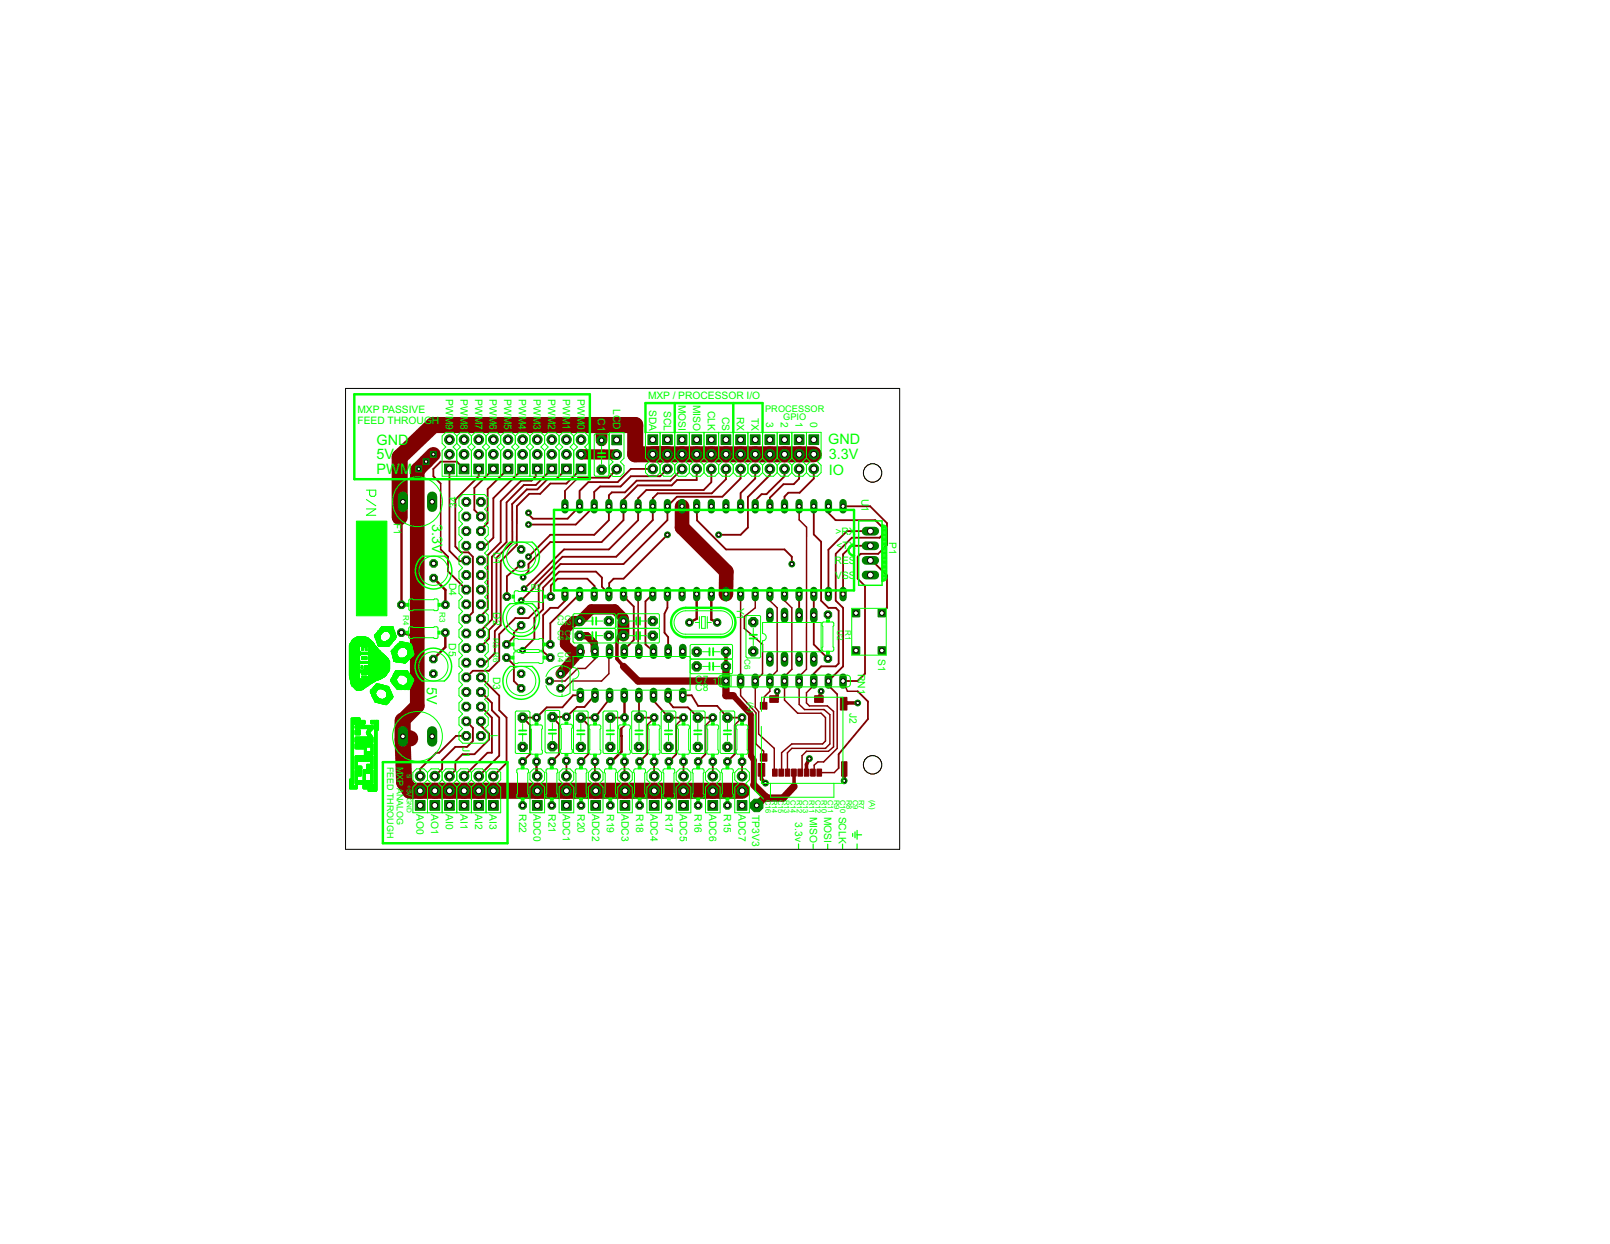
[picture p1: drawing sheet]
<svg xmlns="http://www.w3.org/2000/svg" width="279mm" height="216mm" viewBox="0 0 279 216" stroke-linecap="round" stroke-linejoin="round" font-family="sans-serif">
<defs><g id="words">
<g font-size="2.8" fill="#0f0">
<text x="65.3" y="77.2">GND</text>
<text x="143.7" y="77.1">GND</text>
<text x="65.3" y="79.7">5V</text>
<text x="65.3" y="82.3">PW</text>
<text x="69.4" y="82.3">M</text>
<text x="143.8" y="82.4">IO</text>
<text x="143.8" y="79.7">3.3V</text>
<text x="75" y="90.9" transform="rotate(90 75 90.9)">3.3V</text>
<text x="74.1" y="119.3" transform="rotate(90 74.1 119.3)">5V</text>
</g>
<g font-size="2" fill="#0f0">
<text x="62" y="71.7">MXP PASSIVE</text>
<text x="77.4" y="69.2" transform="rotate(90 77.4 69.2)">PWM9</text>
<text x="79.9" y="69.2" transform="rotate(90 79.9 69.2)">PWM8</text>
<text x="82.4" y="69.2" transform="rotate(90 82.4 69.2)">PWM7</text>
<text x="85" y="69.2" transform="rotate(90 85 69.2)">PWM6</text>
<text x="87.5" y="69.2" transform="rotate(90 87.5 69.2)">PWM5</text>
<text x="90.1" y="69.2" transform="rotate(90 90.1 69.2)">PWM4</text>
<text x="92.6" y="69.2" transform="rotate(90 92.6 69.2)">PWM3</text>
<text x="95.1" y="69.2" transform="rotate(90 95.1 69.2)">PWM2</text>
<text x="97.7" y="69.2" transform="rotate(90 97.7 69.2)">PWM1</text>
<text x="100.2" y="69.2" transform="rotate(90 100.2 69.2)">PWM0</text>
<text x="106.4" y="71" transform="rotate(90 106.4 71)">LCD</text>
<text x="112.5" y="69.3">MXP / PROCESSOR I/O</text>
<text x="112.7" y="71.1" transform="rotate(90 112.7 71.1)">SDA</text>
<text x="115.2" y="71.3" transform="rotate(90 115.2 71.3)">SCL</text>
<text x="117.7" y="70.3" transform="rotate(90 117.7 70.3)">MOSI</text>
<text x="120.3" y="70.3" transform="rotate(90 120.3 70.3)">MISO</text>
<text x="122.8" y="71.3" transform="rotate(90 122.8 71.3)">CLK</text>
<text x="62" y="73.6">FEED THROUGH</text>
<text x="103.8" y="72.6" transform="rotate(90 103.8 72.6)">C</text>
<text x="103.8" y="73.9" transform="rotate(90 103.8 73.9)">1</text>
<text x="125.4" y="72.3" transform="rotate(90 125.4 72.3)">CS</text>
<text x="127.9" y="72.3" transform="rotate(90 127.9 72.3)">RX</text>
<text x="130.4" y="72.5" transform="rotate(90 130.4 72.5)">TX</text>
<text x="133" y="73.3" transform="rotate(90 133 73.3)">3</text>
<text x="135.5" y="73.3" transform="rotate(90 135.5 73.3)">2</text>
<text x="138" y="73.3" transform="rotate(90 138 73.3)">1</text>
<text x="140.6" y="73.3" transform="rotate(90 140.6 73.3)">0</text>
<text x="79.3" y="88.1" transform="rotate(-90 79.3 88.1)">34</text>
<text x="149.5" y="86.5" transform="rotate(90 149.5 86.5)">U1</text>
<text x="68.3" y="90.8" transform="rotate(90 68.3 90.8)">F1</text>
<text x="85.6" y="95.7" transform="rotate(90 85.6 95.7)">D1</text>
<text x="145" y="92.8">&gt;RX</text>
<text x="145.2" y="95.3">&lt;TX</text>
<text x="154.3" y="94.1" transform="rotate(90 154.3 94.1)">P1</text>
<text x="78" y="101.2" transform="rotate(90 78 101.2)">D4</text>
<text x="144.8" y="97.9">RES</text>
<text x="145" y="100.4">VSS</text>
<text x="85.6" y="106.3" transform="rotate(90 85.6 106.3)">D2</text>
<text x="127.9" y="105.5" transform="rotate(90 127.9 105.5)">Y1</text>
<text x="77.9" y="111.7" transform="rotate(90 77.9 111.7)">D5</text>
<text x="85.6" y="117.4" transform="rotate(90 85.6 117.4)">D3</text>
<text x="120.7" y="120">C8</text>
<text x="120.7" y="118.5">C7</text>
<text x="148.8" y="116.9" transform="rotate(90 148.8 116.9)">RN1</text>
<text x="152.4" y="114.3" transform="rotate(90 152.4 114.3)">S1</text>
<text x="147.4" y="123.8" transform="rotate(90 147.4 123.8)">J2</text>
<text x="80.3" y="129.6" transform="rotate(90 80.3 129.6)">J1</text>
<text x="86.4" y="128.2" transform="rotate(-90 86.4 128.2)">1</text>
<text x="72.3" y="141.3" transform="rotate(90 72.3 141.3)">AO0</text>
<text x="74.8" y="141.3" transform="rotate(90 74.8 141.3)">AO1</text>
<text x="77.4" y="141.3" transform="rotate(90 77.4 141.3)">AI0</text>
<text x="79.9" y="141.3" transform="rotate(90 79.9 141.3)">AI1</text>
<text x="82.4" y="141.3" transform="rotate(90 82.4 141.3)">AI2</text>
<text x="85" y="141.3" transform="rotate(90 85 141.3)">AI3</text>
<text x="90.1" y="141.3" transform="rotate(90 90.1 141.3)">R22</text>
<text x="92.6" y="141.3" transform="rotate(90 92.6 141.3)">ADC0</text>
<text x="95.2" y="141.3" transform="rotate(90 95.2 141.3)">R21</text>
<text x="97.7" y="141.3" transform="rotate(90 97.7 141.3)">ADC1</text>
<text x="100.2" y="141.3" transform="rotate(90 100.2 141.3)">R20</text>
<text x="102.8" y="141.3" transform="rotate(90 102.8 141.3)">ADC2</text>
<text x="105.3" y="141.3" transform="rotate(90 105.3 141.3)">R19</text>
<text x="107.8" y="141.3" transform="rotate(90 107.8 141.3)">ADC3</text>
<text x="110.4" y="141.3" transform="rotate(90 110.4 141.3)">R18</text>
<text x="112.9" y="141.3" transform="rotate(90 112.9 141.3)">ADC4</text>
<text x="115.5" y="141.3" transform="rotate(90 115.5 141.3)">R17</text>
<text x="118" y="141.3" transform="rotate(90 118 141.3)">ADC5</text>
<text x="120.6" y="141.3" transform="rotate(90 120.6 141.3)">R16</text>
<text x="123.1" y="141.3" transform="rotate(90 123.1 141.3)">ADC6</text>
<text x="125.6" y="141.3" transform="rotate(90 125.6 141.3)">R15</text>
<text x="128.1" y="141.3" transform="rotate(90 128.1 141.3)">ADC7</text>
<text x="130.6" y="141.4" transform="rotate(90 130.6 141.4)">TP3V3</text>
<text x="138" y="142.7" transform="rotate(90 138 142.7)">3.3v</text>
<text x="140.5" y="141.7" transform="rotate(90 140.5 141.7)">MISO</text>
<text x="143.1" y="141.7" transform="rotate(90 143.1 141.7)">MOSI</text>
<text x="145.6" y="141.7" transform="rotate(90 145.6 141.7)">SCLK</text>
</g>
<g font-size="1.8" fill="#0f0">
<text x="132.8" y="71.4">PROCESSOR</text>
<text x="135.9" y="72.8">GPIO</text>
</g>
<g font-size="1.7" fill="#0f0">
<text x="67.2" y="133" transform="rotate(90 67.2 133)">FEED THROUGH</text>
<text x="68.9" y="133" transform="rotate(90 68.9 133)">MXP ANALOG</text>
</g>
<g font-size="1.6" fill="#0f0">
<text x="69.9" y="106.7" transform="rotate(90 69.9 106.7)">R4</text>
<text x="76.3" y="106.2" transform="rotate(90 76.3 106.2)">R3</text>
<text x="92.1" y="102.4">R2</text>
<text x="96.8" y="106.8" transform="rotate(90 96.8 106.8)">C3 C5</text>
<text x="98.1" y="106.8" transform="rotate(90 98.1 106.8)">C2 C4</text>
<text x="85.6" y="110.7" transform="rotate(90 85.6 110.7)">R5 R6</text>
<text x="96.8" y="113.1" transform="rotate(90 96.8 113.1)">U4</text>
<text x="98.1" y="113.1" transform="rotate(90 98.1 113.1)">U3</text>
<text x="145.3" y="109.3" transform="rotate(90 145.3 109.3)">U2</text>
<text x="146.7" y="109.3" transform="rotate(90 146.7 109.3)">R1</text>
<text x="123.7" y="118.7">1</text>
<text x="129.2" y="114.4" transform="rotate(90 129.2 114.4)">C6</text>
<text x="129.8" y="121.8" transform="rotate(90 129.8 121.8)">(A)</text>
</g>
<g font-size="1.5" fill="#0f0">
<text x="132.9" y="138.8" transform="rotate(90 132.9 138.8)">C16</text>
<text x="133.9" y="138.8" transform="rotate(90 133.9 138.8)">R14</text>
<text x="135" y="138.8" transform="rotate(90 135 138.8)">C15</text>
<text x="136.1" y="138.8" transform="rotate(90 136.1 138.8)">R13</text>
<text x="137.2" y="138.8" transform="rotate(90 137.2 138.8)">C14</text>
<text x="138.3" y="138.8" transform="rotate(90 138.3 138.8)">R12</text>
<text x="139.3" y="138.8" transform="rotate(90 139.3 138.8)">C13</text>
<text x="140.4" y="138.8" transform="rotate(90 140.4 138.8)">R11</text>
<text x="141.5" y="138.8" transform="rotate(90 141.5 138.8)">C12</text>
<text x="142.6" y="138.8" transform="rotate(90 142.6 138.8)">R10</text>
<text x="143.7" y="138.8" transform="rotate(90 143.7 138.8)">C11</text>
<text x="144.7" y="138.8" transform="rotate(90 144.7 138.8)">R9</text>
<text x="145.8" y="138.8" transform="rotate(90 145.8 138.8)">C10</text>
<text x="146.9" y="138.8" transform="rotate(90 146.9 138.8)">R8</text>
<text x="148" y="138.8" transform="rotate(90 148 138.8)">C9</text>
<text x="149.1" y="138.8" transform="rotate(90 149.1 138.8)">R7</text>
<text x="151" y="138.8" transform="rotate(90 151 138.8)">(A)</text>
</g>
<g font-size="1.3" fill="#0f0">
<text x="70.6" y="134.3" transform="rotate(90 70.6 134.3)">S</text>
<text x="70.6" y="136.2" transform="rotate(90 70.6 136.2)">+5V GND</text>
</g>
</g></defs>
<g fill="#800000" stroke="#800000" stroke-width=".17">
<path d="M134.1 133.5h.8v1.2h-.8z"/>
<path d="M135.2 133.5h.8v1.2h-.8z"/>
<path d="M136.3 133.5h.8v1.2h-.8z"/>
<path d="M137.4 133.5h.8v1.2h-.8z"/>
<path d="M138.5 133.5h.8v1.2h-.8z"/>
<path d="M139.6 133.5h.8v1.2h-.8z"/>
<path d="M140.7 133.5h.8v1.2h-.8z"/>
<path d="M141.8 133.5h.8v1.2h-.8z"/>
<path d="M141.4 120.8h1.5v1.1h-1.5z"/>
<path d="M133.6 120.8h1.5v1.1h-1.5z"/>
<path d="M146 132.2h1v2.5h-1z"/>
<path d="M145.8 121h1.2v2.2h-1.2z"/>
<path d="M131.6 132.5h1.1v2.2h-1.1z"/>
<path d="M132 130.8h1.1v1.3h-1.1z"/>
<path d="M132 121.9h1.1v1.2h-1.1z"/>
</g>
<g fill="none" stroke="#800000" stroke-width=".42">
<path d="M100.8 78.8h.1M68.9 89v.3l.8 .8v14.9M69.7 109.8l2.7 .8M75.2 100.3l2.1 2.1v2.6M77.3 109.8v2.5l-2.1 2.1M120.9 103.1v4.3l-1.3 .6M123.4 103.1v4.4l1.1 .5M143.7 106.7v.1M153.1 106.3l-.1 .1M69.9 127.8l.7 .6h-.7M93.1 132.2l.1 2.5M103.3 120.7l-.3 .2 .2-.2"/>
<path d="M107.8 126.4l.1 4.1-1.8 1.7h-.2M108.3 120.5l.1 4M116 124.5h.3M132.5 131.4v.1"/>
</g>
<g fill="none" stroke="#800000" stroke-width=".32">
<path d="M76.5 95.4l1.2 1.2v2.6l3.2 3.1M78 81.4v14.2l1.8 1.8h1l.1-.1M80.5 81.4l-1.2-1.3h-2.8l-1.3 1.3v1.3l1.3 1.2M83.1 81.4v1.3l-4.1 4v8.1l1 1.1h1.3l.8 .7v9.7l-1.2 1.1M85.6 81.4l-3.3 3.3v3.8l1.2 1.1M88.2 81.4l-3.6 3.5v5.9l-1.1 1.1v.3M90.4 97.9l-2.4 2.1v3.5M90.7 81.4l-5.1 5.1v6.8l-1.4 1.4h-.7M93.2 81.4l-.2 .2v1.1l-.8 .7h-1.8l-3.5 3.6v7.1l-2.3 2.3v9.3l-1.1 1.2v.5M95.8 81.4l-2.8 2.8h-2.1l-3 3v6.9l-2.5 2.5v10.9l-1.9 1.9v.5M98 85.2v2.7M98.3 81.4l-1.8 1.8h-1.5l-1.8 1.7h-1.8l-2.5 2.6v6.6l-2.8 2.7v11.2l-1.2 1.3v1.5l-1.4 1.4v.3"/>
<path d="M100.8 81.4l-2.5 2.5h-2.8l-1.8 1.8h-1.9l-2.1 2.1v6.8l-2.8 2.8v11.1l-1 1v3.9l-1.7 1.6h-.7M107 81.4l-1.3 1.5h-5.4M113.3 81.4h-3.8l-2.3 2.3h-5.1l-1.5 1.5v2.7l-2.1 2.1h-6l-.8-.7v-.3M115.8 92.8l-7.6 7.6h-1.7l-.8 .8v1.9l-1.2-1.3v-1.6l-1.1-1h-6.4l-2.7 2.8v3.7l-1.6 1.6v3.5l-2 2.1M115.8 81.4l-1.2 1.3h-5.1l-1.8 1.7h-3.6l-1 1v2.5l-3.2 3.1h-8.2M118.4 87.9h.1M118.4 81.4l-2.1 2h-5.8l-2 2h-2.3l-.5 .6v4.3l-2.6 2.5h-7.6l-3.8 3.8M120.9 87.9l.1 2.4 5 5.1h10.1l1.3 1.2v1.3M120.9 81.4v1.9h-3.4l-.9 .9h-5.9l-2.5 2.5v3.6l-3.8 3.8h-8.9l-3.8 3.8v1.3l-.9 1M123.4 81.4v2.3l-1.3 1.3h-9.9l-1.5 1.5v3.8l-5 5.1h-7.8l-6.9 6.8M126 81.4v1.8l-2.5 2.4h-9.4l-.8 .9v3.8l-6.4 6.3h-9.3l-4.8 4.9v.4l-2.4 2.3M128.5 81.4v1.6l-3.2 3.2h-7.8l-1.7 1.7v2.4l-7.6 7.6h-10.9l-3.8 3.8v3.8l-1.8 1.8h-2.3l-2.8 2.8v4.5l-1.7 1.8h-2.8l-1.2 1.2"/>
<path d="M131.1 81.4v1.6l-2.6 2.6v2.3M133.6 81.4v1l-3.8 3.9v5.2l-1.3 1.3h-3.8M136.1 81.4v1.3l-3.1 3.1h-.8l-1.1 1.1v1M138.7 81.4v1.7l-.9 .9h-1.8l-2.4 2.4v1.5M141.2 81.4v1.7l-2.4 2.4h-2l-.7 .7v1.7M141.2 87.9v4.9l1.3 1.2v10.2l1.3 1.3h1.2l.5 .5v9.1l-.5 .6h-2.5l-1.3 1.2M143.8 87.9v1.2l1.2 1.2h6.9l1.3 1.2v1.3l-.5 .5h-4.9l-2.8 2.8v8.1l1.3 1.3v10.2l-2.5 2.5v.8l1.5 1.5M146.3 87.9h4.7l2.9 2.9v3.8l-1.5 1.5h-3l-.6 .5v3.8l1.3 1.3v15.2l-1.3 1.3h-2.5M151 94.7h-3.2l-1.5 1.5v6.9M151 97.3h.3l2.6 2.6v5.6l-.9 .9M151.2 92.2h-4.2l-3.2 3.2v7.7M83.5 117.6l3.1 3.1v2.6l1.3 1.2v7.9l-2.3 2.3"/>
<path d="M87.9 114.1l1.3 1.3v2.8l1.2 1.3M90.4 108.5l-1.2 1.3v.7l-1.3 1.3M98 103.1l.1 1.1-1.3 1.3h-1.3l-1.2 1.3v6.3l1.2 1M100.6 103.1l-5.1 5.1v3.6M103.1 103.1l.1-1.4-1.3-1.3h-5.1l-1.2 1.2v1.9M108.2 103.1l.5 .4v.5l1.3 1.3v5.8l-1.7 1.6v.4M113.3 103.1l-1.3 1.3v7.4l1.4 1.3M115.8 103.1v2.4l-.5 1v3.3l.7 .8v2.5M136.1 103.1v1.1M138.7 103.1v3.7M141.2 103.1v8.7l2.5 2.5M148.8 120l1.8 1.8v3l-5.1 6.1v2.4"/>
<path d="M71.2 128.2l.2 .2M80.9 127.7h-1.8l-2.9 2.9h-.5l-2.8 2.8v1.3M80.9 125.2l1.2 1.1v2.3l-1.1 1h-2l-2.3 2.3v1.5l-1.2 1.3M83.5 120.1l1.9 1.9v1.3l1.2 1.2v6.6l-3.5 3.6M83.5 122.6l1.9 1.9v6.1h-.8l-4.1 4.1M83.5 125.2v.7l1.4 1.4v1.1l-2.6 2.5h-2l-1.3 1.3v1.5l-1 1M98.3 132v2.7M100.7 120.7h-1.3l-1.8 2.1h-2.7l-1.8 1.7h-2.4l1.3 1.3v5.1l-1.3 1.3M100.8 124.5l.3 .4M100.9 124.7h.2v.2M101.1 124.8v.1M103 120.9l-1.6 1.8h-1.3l-1.8 1.7h-2.4l1.1 1.3v5.2l-1.2 1.3"/>
<path d="M103.3 132.2l-.1 2.4 .2 .1M105.8 120.7l.1 .5-2.6 3.3h-2.5l1.3 1.3v5.1l-1.3 1.3M105.9 124.5h2.5M108.4 132.2l.1 2.5M110.9 120.7v3.8h2.6M112.3 125.9v5l-1.3 1.3M113.4 120.7l.3 1.2 2.4 2.6h2.5M113.5 132.2v2.5M116 120.7l-.2 .1v.7l1 1.3h2.6l1.8 1.7h2.5M117.3 125.8v5.1l-1.2 1.3M118.5 120.7h1.5l1.1 1.8h3.4l1.7 2h2.6M118.6 132.2v2.5"/>
<path d="M121.1 124.5h.1M122.4 125.9v5l-1.2 1.3M123.7 132.2v2.5M127.5 125.8v5.1l-1.3 1.3M128.8 132.2v2.5"/>
</g>
<path d="M141.2 78.8h-31v-5h-35l-5.8 5.6v10.4M69.9 125.1l.2 10.6 1 1.5h57.7M69.9 127.8l1.3 .4" fill="none" stroke="#800000" stroke-width="2.8"/>
<path d="M100.9 78.8l6.1 .1M108.2 107.8v-.5l-1.5-1.6h-4.1l-2 2.1h-1l-1.6 1.5v2.5l1.3 1.3h1.3l-3.3 3.8" fill="none" stroke="#800000" stroke-width="1.8"/>
<g fill="none" stroke="#800000" stroke-width=".25">
<path d="M69.9 87.1l-1 1.9M76.5 83.9v11.5M100.3 82.9l-2.3 2.3M138.7 87.9v2.3l1.3 1.3v24.6l-1.3 1.3v4.9l.9 .8h3.4l1 .9v5.1l-.7 .8h-5.9l-.7 .7v3.5M100.7 113.1h-.1M103.3 113.1v1.3l-1.7 1.6h-1.4l-2.2 2.2h-2.6M105.8 113.1l-.1 .1v3.7l-1.3 1.3h-5.1l-1.3 1.3h-.7M110.7 103.1v8.7l.2 .2v1.1M128.5 103.1v17.6l2.7 3v5.4l1.3 1.3v1M131.1 103.1v2.4l-1.9 1.5v2.1l3.1 2.7v5.1l-1.2 1.3v4.6l.6 .7v3.9l2.7 2.5v4.2h.1M133.6 103.1v1.1l1.3 1.3v10.9l-1.3 1.3v2.3l-.9 .9-.2 1.6M136.1 104.2l1.3 1.3v10.7l-1.3 1.2v4.1l2.3 2.3h4.1l.8 .7v4.1l-.6 .5h-5.3l-1.8 1.5v3.5"/>
<path d="M141.2 116.9v2.1l-1.2 1.2v1.8l.5 .5h3.1l1.1 1v6.1l-.9 .8h-3.8l-.8 .7v3h-.3M146.3 118.2l.8 1.8h1.7M108.4 124.5v1.4l-.6 .5M113.5 124.5l-1.2 1.4M118.6 124.5l-1.3 1.3M123.7 124.5l-1.3 1.4M128.8 124.5l-1.3 1.3M145.3 120.5v9.4l-2.4 2.3h-1l-.6 .6v1l-.2 .3M145.5 133.3l-.7 .8h-2.6"/>
</g>
<path d="M104.4 73.8v2.6M108.2 107.8v2.5" fill="none" stroke="#800000" stroke-width="2"/>
<path d="M75.2 78.8l-2.8 2.8v40.9l-2.5 2.6M118.4 87.9v3.6l7.6 7.7v3.9" fill="none" stroke="#800000" stroke-width="2.5"/>
<path d="M108.2 107.8l-1.1 3.5v3l1.1 1.4M126 113.1v5.1M134.9 120v1.2l-.6 .1M142.5 120l-.4 1.3M132.1 133.6v1.6l.7 .7M137.8 134.1v2.4M140.5 131.7l-.5 1v1.4M146.5 133.5v2M148.8 122h-1.7l-.7 .1" fill="none" stroke="#800000" stroke-width=".61"/>
<path d="M100.6 110.3h1.3l1.2 1.3v1.5h.2M108.2 115.7l2.5 2.5h15.3M126 115.7v5h1.3M130.8 136.2l2.3 2.3h2.8l1.9-2M132.8 138.3l-1.5 1.5" fill="none" stroke="#800000" stroke-width="1.3"/>
<path d="M127.3 120.7l3 3.3v7.1l.5 .8v4.3" fill="none" stroke="#800000" stroke-width="1"/>
<path d="M106.2 75.5h1.7v1.7h-1.7z" fill="#008000" stroke="#008000" stroke-width=".17"/>
<circle cx="107" cy="76.3" r=".51" fill="#fff" stroke="#000" stroke-width=".17"/>
<circle cx="107" cy="78.9" r=".85" fill="#008000" stroke="#008000" stroke-width=".17"/>
<circle cx="107" cy="78.9" r=".51" fill="#fff" stroke="#000" stroke-width=".17"/>
<circle cx="107" cy="81.4" r=".85" fill="#008000" stroke="#008000" stroke-width=".17"/>
<circle cx="107" cy="81.4" r=".51" fill="#fff" stroke="#000" stroke-width=".17"/>
<path d="M100.7 120v1.3" fill="none" stroke="#008000" stroke-width="1.3"/>
<circle cx="100.7" cy="120.7" r=".4" fill="#fff" stroke="#000" stroke-width=".17"/>
<path d="M103.3 120v1.3" fill="none" stroke="#008000" stroke-width="1.3"/>
<circle cx="103.3" cy="120.7" r=".4" fill="#fff" stroke="#000" stroke-width=".17"/>
<path d="M116 120v1.3" fill="none" stroke="#008000" stroke-width="1.3"/>
<circle cx="116" cy="120.7" r=".4" fill="#fff" stroke="#000" stroke-width=".17"/>
<path d="M118.5 120v1.3" fill="none" stroke="#008000" stroke-width="1.3"/>
<circle cx="118.5" cy="120.7" r=".4" fill="#fff" stroke="#000" stroke-width=".17"/>
<path d="M105.8 120v1.3" fill="none" stroke="#008000" stroke-width="1.3"/>
<circle cx="105.8" cy="120.7" r=".4" fill="#fff" stroke="#000" stroke-width=".17"/>
<path d="M108.3 120v1.3" fill="none" stroke="#008000" stroke-width="1.3"/>
<circle cx="108.3" cy="120.7" r=".4" fill="#fff" stroke="#000" stroke-width=".17"/>
<path d="M113.4 120v1.3" fill="none" stroke="#008000" stroke-width="1.3"/>
<circle cx="113.4" cy="120.7" r=".4" fill="#fff" stroke="#000" stroke-width=".17"/>
<path d="M110.9 120v1.3" fill="none" stroke="#008000" stroke-width="1.3"/>
<circle cx="110.9" cy="120.7" r=".4" fill="#fff" stroke="#000" stroke-width=".17"/>
<path d="M118.5 112.4v1.3" fill="none" stroke="#008000" stroke-width="1.3"/>
<circle cx="118.5" cy="113.1" r=".4" fill="#fff" stroke="#000" stroke-width=".17"/>
<path d="M116 112.4v1.3" fill="none" stroke="#008000" stroke-width="1.3"/>
<circle cx="116" cy="113.1" r=".4" fill="#fff" stroke="#000" stroke-width=".17"/>
<path d="M113.4 112.4v1.3" fill="none" stroke="#008000" stroke-width="1.3"/>
<circle cx="113.4" cy="113.1" r=".4" fill="#fff" stroke="#000" stroke-width=".17"/>
<path d="M110.9 112.4v1.3" fill="none" stroke="#008000" stroke-width="1.3"/>
<circle cx="110.9" cy="113.1" r=".4" fill="#fff" stroke="#000" stroke-width=".17"/>
<path d="M108.3 112.4v1.3" fill="none" stroke="#008000" stroke-width="1.3"/>
<circle cx="108.3" cy="113.1" r=".4" fill="#fff" stroke="#000" stroke-width=".17"/>
<path d="M105.8 112.4v1.3" fill="none" stroke="#008000" stroke-width="1.3"/>
<circle cx="105.8" cy="113.1" r=".4" fill="#fff" stroke="#000" stroke-width=".17"/>
<path d="M103.3 112.4v1.3" fill="none" stroke="#008000" stroke-width="1.3"/>
<circle cx="103.3" cy="113.1" r=".4" fill="#fff" stroke="#000" stroke-width=".17"/>
<path d="M100.7 112.4v1.3" fill="none" stroke="#008000" stroke-width="1.3"/>
<circle cx="100.7" cy="113.1" r=".4" fill="#fff" stroke="#000" stroke-width=".17"/>
<path d="M92.4 138.9h1.7v1.7h-1.7z" fill="#008000" stroke="#008000" stroke-width=".17"/>
<circle cx="93.2" cy="139.8" r=".51" fill="#fff" stroke="#000" stroke-width=".17"/>
<circle cx="93.2" cy="137.2" r=".85" fill="#008000" stroke="#008000" stroke-width=".17"/>
<circle cx="93.2" cy="137.2" r=".51" fill="#fff" stroke="#000" stroke-width=".17"/>
<circle cx="93.2" cy="134.7" r=".85" fill="#008000" stroke="#008000" stroke-width=".17"/>
<circle cx="93.2" cy="134.7" r=".51" fill="#fff" stroke="#000" stroke-width=".17"/>
<path d="M97.5 138.9h1.6v1.7h-1.6z" fill="#008000" stroke="#008000" stroke-width=".17"/>
<circle cx="98.3" cy="139.8" r=".51" fill="#fff" stroke="#000" stroke-width=".17"/>
<circle cx="98.3" cy="137.2" r=".85" fill="#008000" stroke="#008000" stroke-width=".17"/>
<circle cx="98.3" cy="137.2" r=".51" fill="#fff" stroke="#000" stroke-width=".17"/>
<circle cx="98.3" cy="134.7" r=".85" fill="#008000" stroke="#008000" stroke-width=".17"/>
<circle cx="98.3" cy="134.7" r=".51" fill="#fff" stroke="#000" stroke-width=".17"/>
<path d="M102.5 138.9h1.7v1.7h-1.7z" fill="#008000" stroke="#008000" stroke-width=".17"/>
<circle cx="103.4" cy="139.8" r=".51" fill="#fff" stroke="#000" stroke-width=".17"/>
<circle cx="103.4" cy="137.2" r=".85" fill="#008000" stroke="#008000" stroke-width=".17"/>
<circle cx="103.4" cy="137.2" r=".51" fill="#fff" stroke="#000" stroke-width=".17"/>
<circle cx="103.4" cy="134.7" r=".85" fill="#008000" stroke="#008000" stroke-width=".17"/>
<circle cx="103.4" cy="134.7" r=".51" fill="#fff" stroke="#000" stroke-width=".17"/>
<path d="M107.6 138.9h1.7v1.7h-1.7z" fill="#008000" stroke="#008000" stroke-width=".17"/>
<circle cx="108.5" cy="139.8" r=".51" fill="#fff" stroke="#000" stroke-width=".17"/>
<circle cx="108.5" cy="137.2" r=".85" fill="#008000" stroke="#008000" stroke-width=".17"/>
<circle cx="108.5" cy="137.2" r=".51" fill="#fff" stroke="#000" stroke-width=".17"/>
<circle cx="108.5" cy="134.7" r=".85" fill="#008000" stroke="#008000" stroke-width=".17"/>
<circle cx="108.5" cy="134.7" r=".51" fill="#fff" stroke="#000" stroke-width=".17"/>
<path d="M112.7 138.9h1.7v1.7h-1.7z" fill="#008000" stroke="#008000" stroke-width=".17"/>
<circle cx="113.5" cy="139.8" r=".51" fill="#fff" stroke="#000" stroke-width=".17"/>
<circle cx="113.5" cy="137.2" r=".85" fill="#008000" stroke="#008000" stroke-width=".17"/>
<circle cx="113.5" cy="137.2" r=".51" fill="#fff" stroke="#000" stroke-width=".17"/>
<circle cx="113.5" cy="134.7" r=".85" fill="#008000" stroke="#008000" stroke-width=".17"/>
<circle cx="113.5" cy="134.7" r=".51" fill="#fff" stroke="#000" stroke-width=".17"/>
<path d="M117.8 138.9h1.7v1.7h-1.7z" fill="#008000" stroke="#008000" stroke-width=".17"/>
<circle cx="118.6" cy="139.8" r=".51" fill="#fff" stroke="#000" stroke-width=".17"/>
<circle cx="118.6" cy="137.2" r=".85" fill="#008000" stroke="#008000" stroke-width=".17"/>
<circle cx="118.6" cy="137.2" r=".51" fill="#fff" stroke="#000" stroke-width=".17"/>
<circle cx="118.6" cy="134.7" r=".85" fill="#008000" stroke="#008000" stroke-width=".17"/>
<circle cx="118.6" cy="134.7" r=".51" fill="#fff" stroke="#000" stroke-width=".17"/>
<path d="M122.9 138.9h1.6v1.7h-1.6z" fill="#008000" stroke="#008000" stroke-width=".17"/>
<circle cx="123.7" cy="139.8" r=".51" fill="#fff" stroke="#000" stroke-width=".17"/>
<circle cx="123.7" cy="137.2" r=".85" fill="#008000" stroke="#008000" stroke-width=".17"/>
<circle cx="123.7" cy="137.2" r=".51" fill="#fff" stroke="#000" stroke-width=".17"/>
<circle cx="123.7" cy="134.7" r=".85" fill="#008000" stroke="#008000" stroke-width=".17"/>
<circle cx="123.7" cy="134.7" r=".51" fill="#fff" stroke="#000" stroke-width=".17"/>
<path d="M127.9 138.9h1.7v1.7h-1.7z" fill="#008000" stroke="#008000" stroke-width=".17"/>
<circle cx="128.8" cy="139.8" r=".51" fill="#fff" stroke="#000" stroke-width=".17"/>
<circle cx="128.8" cy="137.2" r=".85" fill="#008000" stroke="#008000" stroke-width=".17"/>
<circle cx="128.8" cy="137.2" r=".51" fill="#fff" stroke="#000" stroke-width=".17"/>
<circle cx="128.8" cy="134.7" r=".85" fill="#008000" stroke="#008000" stroke-width=".17"/>
<circle cx="128.8" cy="134.7" r=".51" fill="#fff" stroke="#000" stroke-width=".17"/>
<path d="M79.7 138.9h1.7v1.7h-1.7z" fill="#008000" stroke="#008000" stroke-width=".17"/>
<circle cx="80.5" cy="139.8" r=".51" fill="#fff" stroke="#000" stroke-width=".17"/>
<circle cx="80.5" cy="137.2" r=".85" fill="#008000" stroke="#008000" stroke-width=".17"/>
<circle cx="80.5" cy="137.2" r=".51" fill="#fff" stroke="#000" stroke-width=".17"/>
<circle cx="80.5" cy="134.7" r=".85" fill="#008000" stroke="#008000" stroke-width=".17"/>
<circle cx="80.5" cy="134.7" r=".51" fill="#fff" stroke="#000" stroke-width=".17"/>
<path d="M82.2 138.9h1.7v1.7h-1.7z" fill="#008000" stroke="#008000" stroke-width=".17"/>
<circle cx="83.1" cy="139.8" r=".51" fill="#fff" stroke="#000" stroke-width=".17"/>
<circle cx="83.1" cy="137.2" r=".85" fill="#008000" stroke="#008000" stroke-width=".17"/>
<circle cx="83.1" cy="137.2" r=".51" fill="#fff" stroke="#000" stroke-width=".17"/>
<circle cx="83.1" cy="134.7" r=".85" fill="#008000" stroke="#008000" stroke-width=".17"/>
<circle cx="83.1" cy="134.7" r=".51" fill="#fff" stroke="#000" stroke-width=".17"/>
<path d="M84.8 138.9h1.7v1.7h-1.7z" fill="#008000" stroke="#008000" stroke-width=".17"/>
<circle cx="85.6" cy="139.8" r=".51" fill="#fff" stroke="#000" stroke-width=".17"/>
<circle cx="85.6" cy="137.2" r=".85" fill="#008000" stroke="#008000" stroke-width=".17"/>
<circle cx="85.6" cy="137.2" r=".51" fill="#fff" stroke="#000" stroke-width=".17"/>
<circle cx="85.6" cy="134.7" r=".85" fill="#008000" stroke="#008000" stroke-width=".17"/>
<circle cx="85.6" cy="134.7" r=".51" fill="#fff" stroke="#000" stroke-width=".17"/>
<path d="M77.2 138.9h1.6v1.7h-1.6z" fill="#008000" stroke="#008000" stroke-width=".17"/>
<circle cx="78" cy="139.8" r=".51" fill="#fff" stroke="#000" stroke-width=".17"/>
<circle cx="78" cy="137.2" r=".85" fill="#008000" stroke="#008000" stroke-width=".17"/>
<circle cx="78" cy="137.2" r=".51" fill="#fff" stroke="#000" stroke-width=".17"/>
<circle cx="78" cy="134.7" r=".85" fill="#008000" stroke="#008000" stroke-width=".17"/>
<circle cx="78" cy="134.7" r=".51" fill="#fff" stroke="#000" stroke-width=".17"/>
<path d="M72.1 138.9h1.7v1.7h-1.7z" fill="#008000" stroke="#008000" stroke-width=".17"/>
<circle cx="72.9" cy="139.8" r=".51" fill="#fff" stroke="#000" stroke-width=".17"/>
<circle cx="72.9" cy="137.2" r=".85" fill="#008000" stroke="#008000" stroke-width=".17"/>
<circle cx="72.9" cy="137.2" r=".51" fill="#fff" stroke="#000" stroke-width=".17"/>
<circle cx="72.9" cy="134.7" r=".85" fill="#008000" stroke="#008000" stroke-width=".17"/>
<circle cx="72.9" cy="134.7" r=".51" fill="#fff" stroke="#000" stroke-width=".17"/>
<path d="M74.6 138.9h1.7v1.7h-1.7z" fill="#008000" stroke="#008000" stroke-width=".17"/>
<circle cx="75.5" cy="139.8" r=".51" fill="#fff" stroke="#000" stroke-width=".17"/>
<circle cx="75.5" cy="137.2" r=".85" fill="#008000" stroke="#008000" stroke-width=".17"/>
<circle cx="75.5" cy="137.2" r=".51" fill="#fff" stroke="#000" stroke-width=".17"/>
<circle cx="75.5" cy="134.7" r=".85" fill="#008000" stroke="#008000" stroke-width=".17"/>
<circle cx="75.5" cy="134.7" r=".51" fill="#fff" stroke="#000" stroke-width=".17"/>
<circle cx="130.7" cy="113.1" r=".87" fill="#008000" stroke="#008000" stroke-width=".17"/>
<circle cx="130.7" cy="113.1" r=".4" fill="#fff" stroke="#000" stroke-width=".17"/>
<circle cx="130.7" cy="108" r=".87" fill="#008000" stroke="#008000" stroke-width=".17"/>
<circle cx="130.7" cy="108" r=".4" fill="#fff" stroke="#000" stroke-width=".17"/>
<circle cx="121.1" cy="124.5" r=".87" fill="#008000" stroke="#008000" stroke-width=".17"/>
<circle cx="121.1" cy="124.5" r=".4" fill="#fff" stroke="#000" stroke-width=".17"/>
<circle cx="121.1" cy="129.6" r=".87" fill="#008000" stroke="#008000" stroke-width=".17"/>
<circle cx="121.1" cy="129.6" r=".4" fill="#fff" stroke="#000" stroke-width=".17"/>
<circle cx="90.7" cy="124.5" r=".87" fill="#008000" stroke="#008000" stroke-width=".17"/>
<circle cx="90.7" cy="124.5" r=".4" fill="#fff" stroke="#000" stroke-width=".17"/>
<circle cx="90.7" cy="129.6" r=".87" fill="#008000" stroke="#008000" stroke-width=".17"/>
<circle cx="90.7" cy="129.6" r=".4" fill="#fff" stroke="#000" stroke-width=".17"/>
<circle cx="113.3" cy="107.8" r=".87" fill="#008000" stroke="#008000" stroke-width=".17"/>
<circle cx="113.3" cy="107.8" r=".4" fill="#fff" stroke="#000" stroke-width=".17"/>
<circle cx="108.2" cy="107.8" r=".87" fill="#008000" stroke="#008000" stroke-width=".17"/>
<circle cx="108.2" cy="107.8" r=".4" fill="#fff" stroke="#000" stroke-width=".17"/>
<circle cx="113.3" cy="110.3" r=".87" fill="#008000" stroke="#008000" stroke-width=".17"/>
<circle cx="113.3" cy="110.3" r=".4" fill="#fff" stroke="#000" stroke-width=".17"/>
<circle cx="108.2" cy="110.3" r=".87" fill="#008000" stroke="#008000" stroke-width=".17"/>
<circle cx="108.2" cy="110.3" r=".4" fill="#fff" stroke="#000" stroke-width=".17"/>
<circle cx="126.2" cy="124.5" r=".87" fill="#008000" stroke="#008000" stroke-width=".17"/>
<circle cx="126.2" cy="124.5" r=".4" fill="#fff" stroke="#000" stroke-width=".17"/>
<circle cx="126.2" cy="129.6" r=".87" fill="#008000" stroke="#008000" stroke-width=".17"/>
<circle cx="126.2" cy="129.6" r=".4" fill="#fff" stroke="#000" stroke-width=".17"/>
<circle cx="104.4" cy="76.4" r=".87" fill="#008000" stroke="#008000" stroke-width=".17"/>
<circle cx="104.4" cy="76.4" r=".4" fill="#fff" stroke="#000" stroke-width=".17"/>
<circle cx="104.4" cy="81.5" r=".87" fill="#008000" stroke="#008000" stroke-width=".17"/>
<circle cx="104.4" cy="81.5" r=".4" fill="#fff" stroke="#000" stroke-width=".17"/>
<circle cx="100.6" cy="107.8" r=".87" fill="#008000" stroke="#008000" stroke-width=".17"/>
<circle cx="100.6" cy="107.8" r=".4" fill="#fff" stroke="#000" stroke-width=".17"/>
<circle cx="105.7" cy="107.8" r=".87" fill="#008000" stroke="#008000" stroke-width=".17"/>
<circle cx="105.7" cy="107.8" r=".4" fill="#fff" stroke="#000" stroke-width=".17"/>
<circle cx="95.9" cy="124.4" r=".87" fill="#008000" stroke="#008000" stroke-width=".17"/>
<circle cx="95.9" cy="124.4" r=".4" fill="#fff" stroke="#000" stroke-width=".17"/>
<circle cx="95.9" cy="129.5" r=".87" fill="#008000" stroke="#008000" stroke-width=".17"/>
<circle cx="95.9" cy="129.5" r=".4" fill="#fff" stroke="#000" stroke-width=".17"/>
<circle cx="100.8" cy="124.5" r=".87" fill="#008000" stroke="#008000" stroke-width=".17"/>
<circle cx="100.8" cy="124.5" r=".4" fill="#fff" stroke="#000" stroke-width=".17"/>
<circle cx="100.8" cy="129.6" r=".87" fill="#008000" stroke="#008000" stroke-width=".17"/>
<circle cx="100.8" cy="129.6" r=".4" fill="#fff" stroke="#000" stroke-width=".17"/>
<circle cx="105.7" cy="110.3" r=".87" fill="#008000" stroke="#008000" stroke-width=".17"/>
<circle cx="105.7" cy="110.3" r=".4" fill="#fff" stroke="#000" stroke-width=".17"/>
<circle cx="100.6" cy="110.3" r=".87" fill="#008000" stroke="#008000" stroke-width=".17"/>
<circle cx="100.6" cy="110.3" r=".4" fill="#fff" stroke="#000" stroke-width=".17"/>
<circle cx="105.9" cy="124.5" r=".87" fill="#008000" stroke="#008000" stroke-width=".17"/>
<circle cx="105.9" cy="124.5" r=".4" fill="#fff" stroke="#000" stroke-width=".17"/>
<circle cx="105.9" cy="129.6" r=".87" fill="#008000" stroke="#008000" stroke-width=".17"/>
<circle cx="105.9" cy="129.6" r=".4" fill="#fff" stroke="#000" stroke-width=".17"/>
<circle cx="110.9" cy="124.5" r=".87" fill="#008000" stroke="#008000" stroke-width=".17"/>
<circle cx="110.9" cy="124.5" r=".4" fill="#fff" stroke="#000" stroke-width=".17"/>
<circle cx="110.9" cy="129.6" r=".87" fill="#008000" stroke="#008000" stroke-width=".17"/>
<circle cx="110.9" cy="129.6" r=".4" fill="#fff" stroke="#000" stroke-width=".17"/>
<circle cx="116" cy="124.5" r=".87" fill="#008000" stroke="#008000" stroke-width=".17"/>
<circle cx="116" cy="124.5" r=".4" fill="#fff" stroke="#000" stroke-width=".17"/>
<circle cx="116" cy="129.6" r=".87" fill="#008000" stroke="#008000" stroke-width=".17"/>
<circle cx="116" cy="129.6" r=".4" fill="#fff" stroke="#000" stroke-width=".17"/>
<path d="M133.6 113.7v1.4" fill="none" stroke="#008000" stroke-width="1.3"/>
<circle cx="133.6" cy="114.4" r=".4" fill="#fff" stroke="#000" stroke-width=".17"/>
<path d="M136.1 113.7v1.4" fill="none" stroke="#008000" stroke-width="1.3"/>
<circle cx="136.1" cy="114.4" r=".4" fill="#fff" stroke="#000" stroke-width=".17"/>
<path d="M138.7 113.7v1.4" fill="none" stroke="#008000" stroke-width="1.3"/>
<circle cx="138.7" cy="114.4" r=".4" fill="#fff" stroke="#000" stroke-width=".17"/>
<path d="M141.2 113.7v1.4" fill="none" stroke="#008000" stroke-width="1.3"/>
<circle cx="141.2" cy="114.4" r=".4" fill="#fff" stroke="#000" stroke-width=".17"/>
<path d="M141.2 106.1v1.3" fill="none" stroke="#008000" stroke-width="1.3"/>
<circle cx="141.2" cy="106.8" r=".4" fill="#fff" stroke="#000" stroke-width=".17"/>
<path d="M138.7 106.1v1.3" fill="none" stroke="#008000" stroke-width="1.3"/>
<circle cx="138.7" cy="106.8" r=".4" fill="#fff" stroke="#000" stroke-width=".17"/>
<path d="M136.1 106.1v1.3" fill="none" stroke="#008000" stroke-width="1.3"/>
<circle cx="136.1" cy="106.8" r=".4" fill="#fff" stroke="#000" stroke-width=".17"/>
<path d="M133.6 106.1v1.3" fill="none" stroke="#008000" stroke-width="1.3"/>
<circle cx="133.6" cy="106.8" r=".4" fill="#fff" stroke="#000" stroke-width=".17"/>
<path d="M69.9 126.9v1.8" fill="none" stroke="#008000" stroke-width="1.8"/>
<circle cx="69.9" cy="127.8" r=".4" fill="#fff" stroke="#000" stroke-width=".17"/>
<path d="M75 126.9v1.8" fill="none" stroke="#008000" stroke-width="1.8"/>
<circle cx="75" cy="127.8" r=".4" fill="#fff" stroke="#000" stroke-width=".17"/>
<path d="M69.9 86.2v1.8" fill="none" stroke="#008000" stroke-width="1.8"/>
<circle cx="69.9" cy="87.1" r=".4" fill="#fff" stroke="#000" stroke-width=".17"/>
<path d="M75 86.2v1.8" fill="none" stroke="#008000" stroke-width="1.8"/>
<circle cx="75" cy="87.1" r=".4" fill="#fff" stroke="#000" stroke-width=".17"/>
<circle cx="90.4" cy="119.5" r=".71" fill="#008000" stroke="#008000" stroke-width=".17"/>
<circle cx="90.4" cy="119.5" r=".4" fill="#fff" stroke="#000" stroke-width=".17"/>
<circle cx="90.4" cy="116.9" r=".71" fill="#008000" stroke="#008000" stroke-width=".17"/>
<circle cx="90.4" cy="116.9" r=".4" fill="#fff" stroke="#000" stroke-width=".17"/>
<circle cx="97.3" cy="116.9" r=".71" fill="#008000" stroke="#008000" stroke-width=".17"/>
<circle cx="97.3" cy="116.9" r=".4" fill="#fff" stroke="#000" stroke-width=".17"/>
<circle cx="95.4" cy="118.2" r=".71" fill="#008000" stroke="#008000" stroke-width=".17"/>
<circle cx="95.4" cy="118.2" r=".4" fill="#fff" stroke="#000" stroke-width=".17"/>
<circle cx="97.3" cy="119.5" r=".71" fill="#008000" stroke="#008000" stroke-width=".17"/>
<circle cx="97.3" cy="119.5" r=".4" fill="#fff" stroke="#000" stroke-width=".17"/>
<path d="M140.4 75.5h1.7v1.7h-1.7z" fill="#008000" stroke="#008000" stroke-width=".17"/>
<circle cx="141.2" cy="76.3" r=".51" fill="#fff" stroke="#000" stroke-width=".17"/>
<circle cx="141.2" cy="78.8" r=".85" fill="#008000" stroke="#008000" stroke-width=".17"/>
<circle cx="141.2" cy="78.8" r=".51" fill="#fff" stroke="#000" stroke-width=".17"/>
<circle cx="141.2" cy="81.4" r=".85" fill="#008000" stroke="#008000" stroke-width=".17"/>
<circle cx="141.2" cy="81.4" r=".51" fill="#fff" stroke="#000" stroke-width=".17"/>
<path d="M137.8 75.5h1.7v1.7h-1.7z" fill="#008000" stroke="#008000" stroke-width=".17"/>
<circle cx="138.7" cy="76.3" r=".51" fill="#fff" stroke="#000" stroke-width=".17"/>
<circle cx="138.7" cy="78.8" r=".85" fill="#008000" stroke="#008000" stroke-width=".17"/>
<circle cx="138.7" cy="78.8" r=".51" fill="#fff" stroke="#000" stroke-width=".17"/>
<circle cx="138.7" cy="81.4" r=".85" fill="#008000" stroke="#008000" stroke-width=".17"/>
<circle cx="138.7" cy="81.4" r=".51" fill="#fff" stroke="#000" stroke-width=".17"/>
<path d="M115 75.5h1.7v1.7h-1.7z" fill="#008000" stroke="#008000" stroke-width=".17"/>
<circle cx="115.8" cy="76.3" r=".51" fill="#fff" stroke="#000" stroke-width=".17"/>
<circle cx="115.8" cy="78.8" r=".85" fill="#008000" stroke="#008000" stroke-width=".17"/>
<circle cx="115.8" cy="78.8" r=".51" fill="#fff" stroke="#000" stroke-width=".17"/>
<circle cx="115.8" cy="81.4" r=".85" fill="#008000" stroke="#008000" stroke-width=".17"/>
<circle cx="115.8" cy="81.4" r=".51" fill="#fff" stroke="#000" stroke-width=".17"/>
<path d="M112.4 75.5h1.7v1.7h-1.7z" fill="#008000" stroke="#008000" stroke-width=".17"/>
<circle cx="113.3" cy="76.3" r=".51" fill="#fff" stroke="#000" stroke-width=".17"/>
<circle cx="113.3" cy="78.8" r=".85" fill="#008000" stroke="#008000" stroke-width=".17"/>
<circle cx="113.3" cy="78.8" r=".51" fill="#fff" stroke="#000" stroke-width=".17"/>
<circle cx="113.3" cy="81.4" r=".85" fill="#008000" stroke="#008000" stroke-width=".17"/>
<circle cx="113.3" cy="81.4" r=".51" fill="#fff" stroke="#000" stroke-width=".17"/>
<path d="M135.3 75.5h1.7v1.7h-1.7z" fill="#008000" stroke="#008000" stroke-width=".17"/>
<circle cx="136.1" cy="76.3" r=".51" fill="#fff" stroke="#000" stroke-width=".17"/>
<circle cx="136.1" cy="78.8" r=".85" fill="#008000" stroke="#008000" stroke-width=".17"/>
<circle cx="136.1" cy="78.8" r=".51" fill="#fff" stroke="#000" stroke-width=".17"/>
<circle cx="136.1" cy="81.4" r=".85" fill="#008000" stroke="#008000" stroke-width=".17"/>
<circle cx="136.1" cy="81.4" r=".51" fill="#fff" stroke="#000" stroke-width=".17"/>
<path d="M132.8 75.5h1.7v1.7h-1.7z" fill="#008000" stroke="#008000" stroke-width=".17"/>
<circle cx="133.6" cy="76.3" r=".51" fill="#fff" stroke="#000" stroke-width=".17"/>
<circle cx="133.6" cy="78.8" r=".85" fill="#008000" stroke="#008000" stroke-width=".17"/>
<circle cx="133.6" cy="78.8" r=".51" fill="#fff" stroke="#000" stroke-width=".17"/>
<circle cx="133.6" cy="81.4" r=".85" fill="#008000" stroke="#008000" stroke-width=".17"/>
<circle cx="133.6" cy="81.4" r=".51" fill="#fff" stroke="#000" stroke-width=".17"/>
<path d="M130.2 75.5h1.7v1.7h-1.7z" fill="#008000" stroke="#008000" stroke-width=".17"/>
<circle cx="131.1" cy="76.3" r=".51" fill="#fff" stroke="#000" stroke-width=".17"/>
<circle cx="131.1" cy="78.8" r=".85" fill="#008000" stroke="#008000" stroke-width=".17"/>
<circle cx="131.1" cy="78.8" r=".51" fill="#fff" stroke="#000" stroke-width=".17"/>
<circle cx="131.1" cy="81.4" r=".85" fill="#008000" stroke="#008000" stroke-width=".17"/>
<circle cx="131.1" cy="81.4" r=".51" fill="#fff" stroke="#000" stroke-width=".17"/>
<path d="M127.7 75.5h1.7v1.7h-1.7z" fill="#008000" stroke="#008000" stroke-width=".17"/>
<circle cx="128.5" cy="76.3" r=".51" fill="#fff" stroke="#000" stroke-width=".17"/>
<circle cx="128.5" cy="78.8" r=".85" fill="#008000" stroke="#008000" stroke-width=".17"/>
<circle cx="128.5" cy="78.8" r=".51" fill="#fff" stroke="#000" stroke-width=".17"/>
<circle cx="128.5" cy="81.4" r=".85" fill="#008000" stroke="#008000" stroke-width=".17"/>
<circle cx="128.5" cy="81.4" r=".51" fill="#fff" stroke="#000" stroke-width=".17"/>
<path d="M125.1 75.5h1.7v1.7h-1.7z" fill="#008000" stroke="#008000" stroke-width=".17"/>
<circle cx="126" cy="76.3" r=".51" fill="#fff" stroke="#000" stroke-width=".17"/>
<circle cx="126" cy="78.8" r=".85" fill="#008000" stroke="#008000" stroke-width=".17"/>
<circle cx="126" cy="78.8" r=".51" fill="#fff" stroke="#000" stroke-width=".17"/>
<circle cx="126" cy="81.4" r=".85" fill="#008000" stroke="#008000" stroke-width=".17"/>
<circle cx="126" cy="81.4" r=".51" fill="#fff" stroke="#000" stroke-width=".17"/>
<path d="M122.6 75.5h1.7v1.7h-1.7z" fill="#008000" stroke="#008000" stroke-width=".17"/>
<circle cx="123.4" cy="76.3" r=".51" fill="#fff" stroke="#000" stroke-width=".17"/>
<circle cx="123.4" cy="78.8" r=".85" fill="#008000" stroke="#008000" stroke-width=".17"/>
<circle cx="123.4" cy="78.8" r=".51" fill="#fff" stroke="#000" stroke-width=".17"/>
<circle cx="123.4" cy="81.4" r=".85" fill="#008000" stroke="#008000" stroke-width=".17"/>
<circle cx="123.4" cy="81.4" r=".51" fill="#fff" stroke="#000" stroke-width=".17"/>
<path d="M120.1 75.5h1.7v1.7h-1.7z" fill="#008000" stroke="#008000" stroke-width=".17"/>
<circle cx="120.9" cy="76.3" r=".51" fill="#fff" stroke="#000" stroke-width=".17"/>
<circle cx="120.9" cy="78.8" r=".85" fill="#008000" stroke="#008000" stroke-width=".17"/>
<circle cx="120.9" cy="78.8" r=".51" fill="#fff" stroke="#000" stroke-width=".17"/>
<circle cx="120.9" cy="81.4" r=".85" fill="#008000" stroke="#008000" stroke-width=".17"/>
<circle cx="120.9" cy="81.4" r=".51" fill="#fff" stroke="#000" stroke-width=".17"/>
<path d="M117.5 75.5h1.7v1.7h-1.7z" fill="#008000" stroke="#008000" stroke-width=".17"/>
<circle cx="118.4" cy="76.3" r=".51" fill="#fff" stroke="#000" stroke-width=".17"/>
<circle cx="118.4" cy="78.8" r=".85" fill="#008000" stroke="#008000" stroke-width=".17"/>
<circle cx="118.4" cy="78.8" r=".51" fill="#fff" stroke="#000" stroke-width=".17"/>
<circle cx="118.4" cy="81.4" r=".85" fill="#008000" stroke="#008000" stroke-width=".17"/>
<circle cx="118.4" cy="81.4" r=".51" fill="#fff" stroke="#000" stroke-width=".17"/>
<circle cx="75.2" cy="100.3" r=".71" fill="#008000" stroke="#008000" stroke-width=".17"/>
<circle cx="75.2" cy="100.3" r=".4" fill="#fff" stroke="#000" stroke-width=".17"/>
<circle cx="75.2" cy="97.8" r=".71" fill="#008000" stroke="#008000" stroke-width=".17"/>
<circle cx="75.2" cy="97.8" r=".4" fill="#fff" stroke="#000" stroke-width=".17"/>
<circle cx="75.2" cy="114.4" r=".71" fill="#008000" stroke="#008000" stroke-width=".17"/>
<circle cx="75.2" cy="114.4" r=".4" fill="#fff" stroke="#000" stroke-width=".17"/>
<circle cx="75.2" cy="116.9" r=".71" fill="#008000" stroke="#008000" stroke-width=".17"/>
<circle cx="75.2" cy="116.9" r=".4" fill="#fff" stroke="#000" stroke-width=".17"/>
<path d="M146.3 87.2v1.3" fill="none" stroke="#008000" stroke-width="1.3"/>
<circle cx="146.3" cy="87.9" r=".36" fill="#fff" stroke="#000" stroke-width=".17"/>
<path d="M143.8 87.2v1.3" fill="none" stroke="#008000" stroke-width="1.3"/>
<circle cx="143.8" cy="87.9" r=".36" fill="#fff" stroke="#000" stroke-width=".17"/>
<path d="M141.2 87.2v1.3" fill="none" stroke="#008000" stroke-width="1.3"/>
<circle cx="141.2" cy="87.9" r=".36" fill="#fff" stroke="#000" stroke-width=".17"/>
<path d="M138.7 87.2v1.3" fill="none" stroke="#008000" stroke-width="1.3"/>
<circle cx="138.7" cy="87.9" r=".36" fill="#fff" stroke="#000" stroke-width=".17"/>
<path d="M136.1 87.2v1.3" fill="none" stroke="#008000" stroke-width="1.3"/>
<circle cx="136.1" cy="87.9" r=".36" fill="#fff" stroke="#000" stroke-width=".17"/>
<path d="M133.6 87.2v1.3" fill="none" stroke="#008000" stroke-width="1.3"/>
<circle cx="133.6" cy="87.9" r=".36" fill="#fff" stroke="#000" stroke-width=".17"/>
<path d="M131.1 87.2v1.3" fill="none" stroke="#008000" stroke-width="1.3"/>
<circle cx="131.1" cy="87.9" r=".36" fill="#fff" stroke="#000" stroke-width=".17"/>
<path d="M128.5 87.2v1.3" fill="none" stroke="#008000" stroke-width="1.3"/>
<circle cx="128.5" cy="87.9" r=".36" fill="#fff" stroke="#000" stroke-width=".17"/>
<path d="M126 87.2v1.3" fill="none" stroke="#008000" stroke-width="1.3"/>
<circle cx="126" cy="87.9" r=".36" fill="#fff" stroke="#000" stroke-width=".17"/>
<path d="M123.4 87.2v1.3" fill="none" stroke="#008000" stroke-width="1.3"/>
<circle cx="123.4" cy="87.9" r=".36" fill="#fff" stroke="#000" stroke-width=".17"/>
<path d="M120.9 87.2v1.3" fill="none" stroke="#008000" stroke-width="1.3"/>
<circle cx="120.9" cy="87.9" r=".36" fill="#fff" stroke="#000" stroke-width=".17"/>
<path d="M118.4 87.2v1.3" fill="none" stroke="#008000" stroke-width="1.3"/>
<circle cx="118.4" cy="87.9" r=".36" fill="#fff" stroke="#000" stroke-width=".17"/>
<path d="M115.8 87.2v1.3" fill="none" stroke="#008000" stroke-width="1.3"/>
<circle cx="115.8" cy="87.9" r=".36" fill="#fff" stroke="#000" stroke-width=".17"/>
<path d="M113.3 87.2v1.3" fill="none" stroke="#008000" stroke-width="1.3"/>
<circle cx="113.3" cy="87.9" r=".36" fill="#fff" stroke="#000" stroke-width=".17"/>
<path d="M110.7 87.2v1.3" fill="none" stroke="#008000" stroke-width="1.3"/>
<circle cx="110.7" cy="87.9" r=".36" fill="#fff" stroke="#000" stroke-width=".17"/>
<path d="M108.2 87.2v1.3" fill="none" stroke="#008000" stroke-width="1.3"/>
<circle cx="108.2" cy="87.9" r=".36" fill="#fff" stroke="#000" stroke-width=".17"/>
<path d="M105.7 87.2v1.3" fill="none" stroke="#008000" stroke-width="1.3"/>
<circle cx="105.7" cy="87.9" r=".36" fill="#fff" stroke="#000" stroke-width=".17"/>
<path d="M103.1 87.2v1.3" fill="none" stroke="#008000" stroke-width="1.3"/>
<circle cx="103.1" cy="87.9" r=".36" fill="#fff" stroke="#000" stroke-width=".17"/>
<path d="M100.6 87.2v1.3" fill="none" stroke="#008000" stroke-width="1.3"/>
<circle cx="100.6" cy="87.9" r=".36" fill="#fff" stroke="#000" stroke-width=".17"/>
<path d="M98 87.2v1.3" fill="none" stroke="#008000" stroke-width="1.3"/>
<circle cx="98" cy="87.9" r=".36" fill="#fff" stroke="#000" stroke-width=".17"/>
<path d="M98 102.5v1.2" fill="none" stroke="#008000" stroke-width="1.3"/>
<circle cx="98" cy="103.1" r=".36" fill="#fff" stroke="#000" stroke-width=".17"/>
<path d="M100.6 102.5v1.2" fill="none" stroke="#008000" stroke-width="1.3"/>
<circle cx="100.6" cy="103.1" r=".36" fill="#fff" stroke="#000" stroke-width=".17"/>
<path d="M103.1 102.5v1.2" fill="none" stroke="#008000" stroke-width="1.3"/>
<circle cx="103.1" cy="103.1" r=".36" fill="#fff" stroke="#000" stroke-width=".17"/>
<path d="M105.7 102.5v1.2" fill="none" stroke="#008000" stroke-width="1.3"/>
<circle cx="105.7" cy="103.1" r=".36" fill="#fff" stroke="#000" stroke-width=".17"/>
<path d="M108.2 102.5v1.2" fill="none" stroke="#008000" stroke-width="1.3"/>
<circle cx="108.2" cy="103.1" r=".36" fill="#fff" stroke="#000" stroke-width=".17"/>
<path d="M110.7 102.5v1.2" fill="none" stroke="#008000" stroke-width="1.3"/>
<circle cx="110.7" cy="103.1" r=".36" fill="#fff" stroke="#000" stroke-width=".17"/>
<path d="M113.3 102.5v1.2" fill="none" stroke="#008000" stroke-width="1.3"/>
<circle cx="113.3" cy="103.1" r=".36" fill="#fff" stroke="#000" stroke-width=".17"/>
<path d="M115.8 102.5v1.2" fill="none" stroke="#008000" stroke-width="1.3"/>
<circle cx="115.8" cy="103.1" r=".36" fill="#fff" stroke="#000" stroke-width=".17"/>
<path d="M118.4 102.5v1.2" fill="none" stroke="#008000" stroke-width="1.3"/>
<circle cx="118.4" cy="103.1" r=".36" fill="#fff" stroke="#000" stroke-width=".17"/>
<path d="M120.9 102.5v1.2" fill="none" stroke="#008000" stroke-width="1.3"/>
<circle cx="120.9" cy="103.1" r=".36" fill="#fff" stroke="#000" stroke-width=".17"/>
<path d="M123.4 102.5v1.2" fill="none" stroke="#008000" stroke-width="1.3"/>
<circle cx="123.4" cy="103.1" r=".36" fill="#fff" stroke="#000" stroke-width=".17"/>
<path d="M126 102.5v1.2" fill="none" stroke="#008000" stroke-width="1.3"/>
<circle cx="126" cy="103.1" r=".36" fill="#fff" stroke="#000" stroke-width=".17"/>
<path d="M128.5 102.5v1.2" fill="none" stroke="#008000" stroke-width="1.3"/>
<circle cx="128.5" cy="103.1" r=".36" fill="#fff" stroke="#000" stroke-width=".17"/>
<path d="M131.1 102.5v1.2" fill="none" stroke="#008000" stroke-width="1.3"/>
<circle cx="131.1" cy="103.1" r=".36" fill="#fff" stroke="#000" stroke-width=".17"/>
<path d="M133.6 102.5v1.2" fill="none" stroke="#008000" stroke-width="1.3"/>
<circle cx="133.6" cy="103.1" r=".36" fill="#fff" stroke="#000" stroke-width=".17"/>
<path d="M136.1 102.5v1.2" fill="none" stroke="#008000" stroke-width="1.3"/>
<circle cx="136.1" cy="103.1" r=".36" fill="#fff" stroke="#000" stroke-width=".17"/>
<path d="M138.7 102.5v1.2" fill="none" stroke="#008000" stroke-width="1.3"/>
<circle cx="138.7" cy="103.1" r=".36" fill="#fff" stroke="#000" stroke-width=".17"/>
<path d="M141.2 102.5v1.2" fill="none" stroke="#008000" stroke-width="1.3"/>
<circle cx="141.2" cy="103.1" r=".36" fill="#fff" stroke="#000" stroke-width=".17"/>
<path d="M143.8 102.5v1.2" fill="none" stroke="#008000" stroke-width="1.3"/>
<circle cx="143.8" cy="103.1" r=".36" fill="#fff" stroke="#000" stroke-width=".17"/>
<path d="M146.3 102.5v1.2" fill="none" stroke="#008000" stroke-width="1.3"/>
<circle cx="146.3" cy="103.1" r=".36" fill="#fff" stroke="#000" stroke-width=".17"/>
<path d="M100 80.5h1.7v1.7h-1.7z" fill="#008000" stroke="#008000" stroke-width=".17"/>
<circle cx="100.8" cy="81.4" r=".51" fill="#fff" stroke="#000" stroke-width=".17"/>
<circle cx="100.8" cy="78.8" r=".85" fill="#008000" stroke="#008000" stroke-width=".17"/>
<circle cx="100.8" cy="78.8" r=".51" fill="#fff" stroke="#000" stroke-width=".17"/>
<circle cx="100.8" cy="76.3" r=".85" fill="#008000" stroke="#008000" stroke-width=".17"/>
<circle cx="100.8" cy="76.3" r=".51" fill="#fff" stroke="#000" stroke-width=".17"/>
<path d="M97.5 80.5h1.6v1.7h-1.6z" fill="#008000" stroke="#008000" stroke-width=".17"/>
<circle cx="98.3" cy="81.4" r=".51" fill="#fff" stroke="#000" stroke-width=".17"/>
<circle cx="98.3" cy="78.8" r=".85" fill="#008000" stroke="#008000" stroke-width=".17"/>
<circle cx="98.3" cy="78.8" r=".51" fill="#fff" stroke="#000" stroke-width=".17"/>
<circle cx="98.3" cy="76.3" r=".85" fill="#008000" stroke="#008000" stroke-width=".17"/>
<circle cx="98.3" cy="76.3" r=".51" fill="#fff" stroke="#000" stroke-width=".17"/>
<path d="M94.9 80.5h1.7v1.7h-1.7z" fill="#008000" stroke="#008000" stroke-width=".17"/>
<circle cx="95.8" cy="81.4" r=".51" fill="#fff" stroke="#000" stroke-width=".17"/>
<circle cx="95.8" cy="78.8" r=".85" fill="#008000" stroke="#008000" stroke-width=".17"/>
<circle cx="95.8" cy="78.8" r=".51" fill="#fff" stroke="#000" stroke-width=".17"/>
<circle cx="95.8" cy="76.3" r=".85" fill="#008000" stroke="#008000" stroke-width=".17"/>
<circle cx="95.8" cy="76.3" r=".51" fill="#fff" stroke="#000" stroke-width=".17"/>
<path d="M92.4 80.5h1.7v1.7h-1.7z" fill="#008000" stroke="#008000" stroke-width=".17"/>
<circle cx="93.2" cy="81.4" r=".51" fill="#fff" stroke="#000" stroke-width=".17"/>
<circle cx="93.2" cy="78.8" r=".85" fill="#008000" stroke="#008000" stroke-width=".17"/>
<circle cx="93.2" cy="78.8" r=".51" fill="#fff" stroke="#000" stroke-width=".17"/>
<circle cx="93.2" cy="76.3" r=".85" fill="#008000" stroke="#008000" stroke-width=".17"/>
<circle cx="93.2" cy="76.3" r=".51" fill="#fff" stroke="#000" stroke-width=".17"/>
<path d="M89.9 80.5h1.6v1.7h-1.6z" fill="#008000" stroke="#008000" stroke-width=".17"/>
<circle cx="90.7" cy="81.4" r=".51" fill="#fff" stroke="#000" stroke-width=".17"/>
<circle cx="90.7" cy="78.8" r=".85" fill="#008000" stroke="#008000" stroke-width=".17"/>
<circle cx="90.7" cy="78.8" r=".51" fill="#fff" stroke="#000" stroke-width=".17"/>
<circle cx="90.7" cy="76.3" r=".85" fill="#008000" stroke="#008000" stroke-width=".17"/>
<circle cx="90.7" cy="76.3" r=".51" fill="#fff" stroke="#000" stroke-width=".17"/>
<path d="M87.3 80.5h1.7v1.7h-1.7z" fill="#008000" stroke="#008000" stroke-width=".17"/>
<circle cx="88.2" cy="81.4" r=".51" fill="#fff" stroke="#000" stroke-width=".17"/>
<circle cx="88.2" cy="78.8" r=".85" fill="#008000" stroke="#008000" stroke-width=".17"/>
<circle cx="88.2" cy="78.8" r=".51" fill="#fff" stroke="#000" stroke-width=".17"/>
<circle cx="88.2" cy="76.3" r=".85" fill="#008000" stroke="#008000" stroke-width=".17"/>
<circle cx="88.2" cy="76.3" r=".51" fill="#fff" stroke="#000" stroke-width=".17"/>
<path d="M84.8 80.5h1.7v1.7h-1.7z" fill="#008000" stroke="#008000" stroke-width=".17"/>
<circle cx="85.6" cy="81.4" r=".51" fill="#fff" stroke="#000" stroke-width=".17"/>
<circle cx="85.6" cy="78.8" r=".85" fill="#008000" stroke="#008000" stroke-width=".17"/>
<circle cx="85.6" cy="78.8" r=".51" fill="#fff" stroke="#000" stroke-width=".17"/>
<circle cx="85.6" cy="76.3" r=".85" fill="#008000" stroke="#008000" stroke-width=".17"/>
<circle cx="85.6" cy="76.3" r=".51" fill="#fff" stroke="#000" stroke-width=".17"/>
<path d="M82.2 80.5h1.7v1.7h-1.7z" fill="#008000" stroke="#008000" stroke-width=".17"/>
<circle cx="83.1" cy="81.4" r=".51" fill="#fff" stroke="#000" stroke-width=".17"/>
<circle cx="83.1" cy="78.8" r=".85" fill="#008000" stroke="#008000" stroke-width=".17"/>
<circle cx="83.1" cy="78.8" r=".51" fill="#fff" stroke="#000" stroke-width=".17"/>
<circle cx="83.1" cy="76.3" r=".85" fill="#008000" stroke="#008000" stroke-width=".17"/>
<circle cx="83.1" cy="76.3" r=".51" fill="#fff" stroke="#000" stroke-width=".17"/>
<path d="M79.7 80.5h1.7v1.7h-1.7z" fill="#008000" stroke="#008000" stroke-width=".17"/>
<circle cx="80.5" cy="81.4" r=".51" fill="#fff" stroke="#000" stroke-width=".17"/>
<circle cx="80.5" cy="78.8" r=".85" fill="#008000" stroke="#008000" stroke-width=".17"/>
<circle cx="80.5" cy="78.8" r=".51" fill="#fff" stroke="#000" stroke-width=".17"/>
<circle cx="80.5" cy="76.3" r=".85" fill="#008000" stroke="#008000" stroke-width=".17"/>
<circle cx="80.5" cy="76.3" r=".51" fill="#fff" stroke="#000" stroke-width=".17"/>
<path d="M77.2 80.5h1.6v1.7h-1.6z" fill="#008000" stroke="#008000" stroke-width=".17"/>
<circle cx="78" cy="81.4" r=".51" fill="#fff" stroke="#000" stroke-width=".17"/>
<circle cx="78" cy="78.8" r=".85" fill="#008000" stroke="#008000" stroke-width=".17"/>
<circle cx="78" cy="78.8" r=".51" fill="#fff" stroke="#000" stroke-width=".17"/>
<circle cx="78" cy="76.3" r=".85" fill="#008000" stroke="#008000" stroke-width=".17"/>
<circle cx="78" cy="76.3" r=".51" fill="#fff" stroke="#000" stroke-width=".17"/>
<circle cx="124.5" cy="108" r=".66" fill="#008000" stroke="#008000" stroke-width=".17"/>
<circle cx="124.5" cy="108" r=".4" fill="#fff" stroke="#000" stroke-width=".17"/>
<circle cx="119.6" cy="108" r=".66" fill="#008000" stroke="#008000" stroke-width=".17"/>
<circle cx="119.6" cy="108" r=".4" fill="#fff" stroke="#000" stroke-width=".17"/>
<circle cx="143.7" cy="114.3" r=".71" fill="#008000" stroke="#008000" stroke-width=".17"/>
<circle cx="143.7" cy="114.3" r=".4" fill="#fff" stroke="#000" stroke-width=".17"/>
<circle cx="143.7" cy="106.7" r=".71" fill="#008000" stroke="#008000" stroke-width=".17"/>
<circle cx="143.7" cy="106.7" r=".4" fill="#fff" stroke="#000" stroke-width=".17"/>
<circle cx="100.8" cy="139.8" r=".71" fill="#008000" stroke="#008000" stroke-width=".17"/>
<circle cx="100.8" cy="139.8" r=".4" fill="#fff" stroke="#000" stroke-width=".17"/>
<circle cx="100.8" cy="132.2" r=".71" fill="#008000" stroke="#008000" stroke-width=".17"/>
<circle cx="100.8" cy="132.2" r=".4" fill="#fff" stroke="#000" stroke-width=".17"/>
<circle cx="108.4" cy="124.5" r=".71" fill="#008000" stroke="#008000" stroke-width=".17"/>
<circle cx="108.4" cy="124.5" r=".4" fill="#fff" stroke="#000" stroke-width=".17"/>
<circle cx="108.4" cy="132.2" r=".71" fill="#008000" stroke="#008000" stroke-width=".17"/>
<circle cx="108.4" cy="132.2" r=".4" fill="#fff" stroke="#000" stroke-width=".17"/>
<circle cx="105.9" cy="139.8" r=".71" fill="#008000" stroke="#008000" stroke-width=".17"/>
<circle cx="105.9" cy="139.8" r=".4" fill="#fff" stroke="#000" stroke-width=".17"/>
<circle cx="105.9" cy="132.2" r=".71" fill="#008000" stroke="#008000" stroke-width=".17"/>
<circle cx="105.9" cy="132.2" r=".4" fill="#fff" stroke="#000" stroke-width=".17"/>
<circle cx="113.5" cy="124.5" r=".71" fill="#008000" stroke="#008000" stroke-width=".17"/>
<circle cx="113.5" cy="124.5" r=".4" fill="#fff" stroke="#000" stroke-width=".17"/>
<circle cx="113.5" cy="132.2" r=".71" fill="#008000" stroke="#008000" stroke-width=".17"/>
<circle cx="113.5" cy="132.2" r=".4" fill="#fff" stroke="#000" stroke-width=".17"/>
<circle cx="111" cy="139.8" r=".71" fill="#008000" stroke="#008000" stroke-width=".17"/>
<circle cx="111" cy="139.8" r=".4" fill="#fff" stroke="#000" stroke-width=".17"/>
<circle cx="111" cy="132.2" r=".71" fill="#008000" stroke="#008000" stroke-width=".17"/>
<circle cx="111" cy="132.2" r=".4" fill="#fff" stroke="#000" stroke-width=".17"/>
<circle cx="118.6" cy="124.5" r=".71" fill="#008000" stroke="#008000" stroke-width=".17"/>
<circle cx="118.6" cy="124.5" r=".4" fill="#fff" stroke="#000" stroke-width=".17"/>
<circle cx="118.6" cy="132.2" r=".71" fill="#008000" stroke="#008000" stroke-width=".17"/>
<circle cx="118.6" cy="132.2" r=".4" fill="#fff" stroke="#000" stroke-width=".17"/>
<circle cx="116.1" cy="139.8" r=".71" fill="#008000" stroke="#008000" stroke-width=".17"/>
<circle cx="116.1" cy="139.8" r=".4" fill="#fff" stroke="#000" stroke-width=".17"/>
<circle cx="116.1" cy="132.2" r=".71" fill="#008000" stroke="#008000" stroke-width=".17"/>
<circle cx="116.1" cy="132.2" r=".4" fill="#fff" stroke="#000" stroke-width=".17"/>
<circle cx="123.7" cy="124.5" r=".71" fill="#008000" stroke="#008000" stroke-width=".17"/>
<circle cx="123.7" cy="124.5" r=".4" fill="#fff" stroke="#000" stroke-width=".17"/>
<circle cx="123.7" cy="132.2" r=".71" fill="#008000" stroke="#008000" stroke-width=".17"/>
<circle cx="123.7" cy="132.2" r=".4" fill="#fff" stroke="#000" stroke-width=".17"/>
<circle cx="121.2" cy="139.8" r=".71" fill="#008000" stroke="#008000" stroke-width=".17"/>
<circle cx="121.2" cy="139.8" r=".4" fill="#fff" stroke="#000" stroke-width=".17"/>
<circle cx="121.2" cy="132.2" r=".71" fill="#008000" stroke="#008000" stroke-width=".17"/>
<circle cx="121.2" cy="132.2" r=".4" fill="#fff" stroke="#000" stroke-width=".17"/>
<circle cx="128.8" cy="124.5" r=".71" fill="#008000" stroke="#008000" stroke-width=".17"/>
<circle cx="128.8" cy="124.5" r=".4" fill="#fff" stroke="#000" stroke-width=".17"/>
<circle cx="128.8" cy="132.2" r=".71" fill="#008000" stroke="#008000" stroke-width=".17"/>
<circle cx="128.8" cy="132.2" r=".4" fill="#fff" stroke="#000" stroke-width=".17"/>
<circle cx="88" cy="103.5" r=".71" fill="#008000" stroke="#008000" stroke-width=".17"/>
<circle cx="88" cy="103.5" r=".4" fill="#fff" stroke="#000" stroke-width=".17"/>
<circle cx="95.6" cy="103.5" r=".71" fill="#008000" stroke="#008000" stroke-width=".17"/>
<circle cx="95.6" cy="103.5" r=".4" fill="#fff" stroke="#000" stroke-width=".17"/>
<circle cx="93.1" cy="124.5" r=".71" fill="#008000" stroke="#008000" stroke-width=".17"/>
<circle cx="93.1" cy="124.5" r=".4" fill="#fff" stroke="#000" stroke-width=".17"/>
<circle cx="93.1" cy="132.2" r=".71" fill="#008000" stroke="#008000" stroke-width=".17"/>
<circle cx="93.1" cy="132.2" r=".4" fill="#fff" stroke="#000" stroke-width=".17"/>
<circle cx="90.7" cy="139.8" r=".71" fill="#008000" stroke="#008000" stroke-width=".17"/>
<circle cx="90.7" cy="139.8" r=".4" fill="#fff" stroke="#000" stroke-width=".17"/>
<circle cx="90.7" cy="132.2" r=".71" fill="#008000" stroke="#008000" stroke-width=".17"/>
<circle cx="90.7" cy="132.2" r=".4" fill="#fff" stroke="#000" stroke-width=".17"/>
<circle cx="126.2" cy="139.8" r=".71" fill="#008000" stroke="#008000" stroke-width=".17"/>
<circle cx="126.2" cy="139.8" r=".4" fill="#fff" stroke="#000" stroke-width=".17"/>
<circle cx="126.2" cy="132.2" r=".71" fill="#008000" stroke="#008000" stroke-width=".17"/>
<circle cx="126.2" cy="132.2" r=".4" fill="#fff" stroke="#000" stroke-width=".17"/>
<circle cx="69.7" cy="105" r=".71" fill="#008000" stroke="#008000" stroke-width=".17"/>
<circle cx="69.7" cy="105" r=".4" fill="#fff" stroke="#000" stroke-width=".17"/>
<circle cx="77.3" cy="105" r=".71" fill="#008000" stroke="#008000" stroke-width=".17"/>
<circle cx="77.3" cy="105" r=".4" fill="#fff" stroke="#000" stroke-width=".17"/>
<circle cx="69.7" cy="109.8" r=".71" fill="#008000" stroke="#008000" stroke-width=".17"/>
<circle cx="69.7" cy="109.8" r=".4" fill="#fff" stroke="#000" stroke-width=".17"/>
<circle cx="77.3" cy="109.8" r=".71" fill="#008000" stroke="#008000" stroke-width=".17"/>
<circle cx="77.3" cy="109.8" r=".4" fill="#fff" stroke="#000" stroke-width=".17"/>
<circle cx="87.9" cy="111.8" r=".71" fill="#008000" stroke="#008000" stroke-width=".17"/>
<circle cx="87.9" cy="111.8" r=".4" fill="#fff" stroke="#000" stroke-width=".17"/>
<circle cx="95.5" cy="111.8" r=".71" fill="#008000" stroke="#008000" stroke-width=".17"/>
<circle cx="95.5" cy="111.8" r=".4" fill="#fff" stroke="#000" stroke-width=".17"/>
<circle cx="95.5" cy="114.1" r=".71" fill="#008000" stroke="#008000" stroke-width=".17"/>
<circle cx="95.5" cy="114.1" r=".4" fill="#fff" stroke="#000" stroke-width=".17"/>
<circle cx="87.9" cy="114.1" r=".71" fill="#008000" stroke="#008000" stroke-width=".17"/>
<circle cx="87.9" cy="114.1" r=".4" fill="#fff" stroke="#000" stroke-width=".17"/>
<circle cx="98.3" cy="124.4" r=".71" fill="#008000" stroke="#008000" stroke-width=".17"/>
<circle cx="98.3" cy="124.4" r=".4" fill="#fff" stroke="#000" stroke-width=".17"/>
<circle cx="98.3" cy="132" r=".71" fill="#008000" stroke="#008000" stroke-width=".17"/>
<circle cx="98.3" cy="132" r=".4" fill="#fff" stroke="#000" stroke-width=".17"/>
<circle cx="95.8" cy="139.8" r=".71" fill="#008000" stroke="#008000" stroke-width=".17"/>
<circle cx="95.8" cy="139.8" r=".4" fill="#fff" stroke="#000" stroke-width=".17"/>
<circle cx="95.8" cy="132.2" r=".71" fill="#008000" stroke="#008000" stroke-width=".17"/>
<circle cx="95.8" cy="132.2" r=".4" fill="#fff" stroke="#000" stroke-width=".17"/>
<circle cx="103.3" cy="124.5" r=".71" fill="#008000" stroke="#008000" stroke-width=".17"/>
<circle cx="103.3" cy="124.5" r=".4" fill="#fff" stroke="#000" stroke-width=".17"/>
<circle cx="103.3" cy="132.2" r=".71" fill="#008000" stroke="#008000" stroke-width=".17"/>
<circle cx="103.3" cy="132.2" r=".4" fill="#fff" stroke="#000" stroke-width=".17"/>
<circle cx="90.4" cy="108.5" r=".71" fill="#008000" stroke="#008000" stroke-width=".17"/>
<circle cx="90.4" cy="108.5" r=".4" fill="#fff" stroke="#000" stroke-width=".17"/>
<circle cx="90.4" cy="106" r=".71" fill="#008000" stroke="#008000" stroke-width=".17"/>
<circle cx="90.4" cy="106" r=".4" fill="#fff" stroke="#000" stroke-width=".17"/>
<path d="M126 117.5v1.4" fill="none" stroke="#008000" stroke-width="1.3"/>
<circle cx="126" cy="118.2" r=".4" fill="#fff" stroke="#000" stroke-width=".17"/>
<path d="M128.5 117.5v1.4" fill="none" stroke="#008000" stroke-width="1.3"/>
<circle cx="128.5" cy="118.2" r=".4" fill="#fff" stroke="#000" stroke-width=".17"/>
<path d="M131.1 117.5v1.4" fill="none" stroke="#008000" stroke-width="1.3"/>
<circle cx="131.1" cy="118.2" r=".4" fill="#fff" stroke="#000" stroke-width=".17"/>
<path d="M133.6 117.5v1.4" fill="none" stroke="#008000" stroke-width="1.3"/>
<circle cx="133.6" cy="118.2" r=".4" fill="#fff" stroke="#000" stroke-width=".17"/>
<path d="M136.1 117.5v1.4" fill="none" stroke="#008000" stroke-width="1.3"/>
<circle cx="136.1" cy="118.2" r=".4" fill="#fff" stroke="#000" stroke-width=".17"/>
<path d="M138.7 117.5v1.4" fill="none" stroke="#008000" stroke-width="1.3"/>
<circle cx="138.7" cy="118.2" r=".4" fill="#fff" stroke="#000" stroke-width=".17"/>
<path d="M141.2 117.5v1.4" fill="none" stroke="#008000" stroke-width="1.3"/>
<circle cx="141.2" cy="118.2" r=".4" fill="#fff" stroke="#000" stroke-width=".17"/>
<path d="M143.8 117.5v1.4" fill="none" stroke="#008000" stroke-width="1.3"/>
<circle cx="143.8" cy="118.2" r=".4" fill="#fff" stroke="#000" stroke-width=".17"/>
<path d="M146.3 117.5v1.4" fill="none" stroke="#008000" stroke-width="1.3"/>
<circle cx="146.3" cy="118.2" r=".4" fill="#fff" stroke="#000" stroke-width=".17"/>
<circle cx="83.5" cy="127.7" r=".83" fill="#008000" stroke="#008000" stroke-width=".17"/>
<circle cx="83.5" cy="127.7" r=".51" fill="#fff" stroke="#000" stroke-width=".17"/>
<circle cx="83.5" cy="125.2" r=".83" fill="#008000" stroke="#008000" stroke-width=".17"/>
<circle cx="83.5" cy="125.2" r=".51" fill="#fff" stroke="#000" stroke-width=".17"/>
<circle cx="83.5" cy="122.6" r=".83" fill="#008000" stroke="#008000" stroke-width=".17"/>
<circle cx="83.5" cy="122.6" r=".51" fill="#fff" stroke="#000" stroke-width=".17"/>
<circle cx="83.5" cy="120.1" r=".83" fill="#008000" stroke="#008000" stroke-width=".17"/>
<circle cx="83.5" cy="120.1" r=".51" fill="#fff" stroke="#000" stroke-width=".17"/>
<circle cx="83.5" cy="117.6" r=".83" fill="#008000" stroke="#008000" stroke-width=".17"/>
<circle cx="83.5" cy="117.6" r=".51" fill="#fff" stroke="#000" stroke-width=".17"/>
<circle cx="83.5" cy="115" r=".83" fill="#008000" stroke="#008000" stroke-width=".17"/>
<circle cx="83.5" cy="115" r=".51" fill="#fff" stroke="#000" stroke-width=".17"/>
<circle cx="80.9" cy="127.7" r=".83" fill="#008000" stroke="#008000" stroke-width=".17"/>
<circle cx="80.9" cy="127.7" r=".51" fill="#fff" stroke="#000" stroke-width=".17"/>
<circle cx="80.9" cy="125.2" r=".83" fill="#008000" stroke="#008000" stroke-width=".17"/>
<circle cx="80.9" cy="125.2" r=".51" fill="#fff" stroke="#000" stroke-width=".17"/>
<circle cx="80.9" cy="122.6" r=".83" fill="#008000" stroke="#008000" stroke-width=".17"/>
<circle cx="80.9" cy="122.6" r=".51" fill="#fff" stroke="#000" stroke-width=".17"/>
<circle cx="80.9" cy="120.1" r=".83" fill="#008000" stroke="#008000" stroke-width=".17"/>
<circle cx="80.9" cy="120.1" r=".51" fill="#fff" stroke="#000" stroke-width=".17"/>
<circle cx="80.9" cy="117.6" r=".83" fill="#008000" stroke="#008000" stroke-width=".17"/>
<circle cx="80.9" cy="117.6" r=".51" fill="#fff" stroke="#000" stroke-width=".17"/>
<circle cx="80.9" cy="115" r=".83" fill="#008000" stroke="#008000" stroke-width=".17"/>
<circle cx="80.9" cy="115" r=".51" fill="#fff" stroke="#000" stroke-width=".17"/>
<circle cx="83.5" cy="112.5" r=".83" fill="#008000" stroke="#008000" stroke-width=".17"/>
<circle cx="83.5" cy="112.5" r=".51" fill="#fff" stroke="#000" stroke-width=".17"/>
<circle cx="80.9" cy="112.5" r=".83" fill="#008000" stroke="#008000" stroke-width=".17"/>
<circle cx="80.9" cy="112.5" r=".51" fill="#fff" stroke="#000" stroke-width=".17"/>
<circle cx="83.5" cy="109.9" r=".83" fill="#008000" stroke="#008000" stroke-width=".17"/>
<circle cx="83.5" cy="109.9" r=".51" fill="#fff" stroke="#000" stroke-width=".17"/>
<circle cx="83.5" cy="107.4" r=".83" fill="#008000" stroke="#008000" stroke-width=".17"/>
<circle cx="83.5" cy="107.4" r=".51" fill="#fff" stroke="#000" stroke-width=".17"/>
<circle cx="83.5" cy="104.9" r=".83" fill="#008000" stroke="#008000" stroke-width=".17"/>
<circle cx="83.5" cy="104.9" r=".51" fill="#fff" stroke="#000" stroke-width=".17"/>
<circle cx="83.5" cy="102.3" r=".83" fill="#008000" stroke="#008000" stroke-width=".17"/>
<circle cx="83.5" cy="102.3" r=".51" fill="#fff" stroke="#000" stroke-width=".17"/>
<circle cx="83.5" cy="99.8" r=".83" fill="#008000" stroke="#008000" stroke-width=".17"/>
<circle cx="83.5" cy="99.8" r=".51" fill="#fff" stroke="#000" stroke-width=".17"/>
<circle cx="83.5" cy="97.3" r=".83" fill="#008000" stroke="#008000" stroke-width=".17"/>
<circle cx="83.5" cy="97.3" r=".51" fill="#fff" stroke="#000" stroke-width=".17"/>
<circle cx="80.9" cy="109.9" r=".83" fill="#008000" stroke="#008000" stroke-width=".17"/>
<circle cx="80.9" cy="109.9" r=".51" fill="#fff" stroke="#000" stroke-width=".17"/>
<circle cx="80.9" cy="107.4" r=".83" fill="#008000" stroke="#008000" stroke-width=".17"/>
<circle cx="80.9" cy="107.4" r=".51" fill="#fff" stroke="#000" stroke-width=".17"/>
<circle cx="80.9" cy="104.9" r=".83" fill="#008000" stroke="#008000" stroke-width=".17"/>
<circle cx="80.9" cy="104.9" r=".51" fill="#fff" stroke="#000" stroke-width=".17"/>
<circle cx="80.9" cy="102.3" r=".83" fill="#008000" stroke="#008000" stroke-width=".17"/>
<circle cx="80.9" cy="102.3" r=".51" fill="#fff" stroke="#000" stroke-width=".17"/>
<circle cx="80.9" cy="99.8" r=".83" fill="#008000" stroke="#008000" stroke-width=".17"/>
<circle cx="80.9" cy="99.8" r=".51" fill="#fff" stroke="#000" stroke-width=".17"/>
<circle cx="80.9" cy="97.3" r=".83" fill="#008000" stroke="#008000" stroke-width=".17"/>
<circle cx="80.9" cy="97.3" r=".51" fill="#fff" stroke="#000" stroke-width=".17"/>
<circle cx="83.5" cy="94.7" r=".83" fill="#008000" stroke="#008000" stroke-width=".17"/>
<circle cx="83.5" cy="94.7" r=".51" fill="#fff" stroke="#000" stroke-width=".17"/>
<circle cx="80.9" cy="94.7" r=".83" fill="#008000" stroke="#008000" stroke-width=".17"/>
<circle cx="80.9" cy="94.7" r=".51" fill="#fff" stroke="#000" stroke-width=".17"/>
<circle cx="83.5" cy="92.2" r=".83" fill="#008000" stroke="#008000" stroke-width=".17"/>
<circle cx="83.5" cy="92.2" r=".51" fill="#fff" stroke="#000" stroke-width=".17"/>
<circle cx="83.5" cy="89.6" r=".83" fill="#008000" stroke="#008000" stroke-width=".17"/>
<circle cx="83.5" cy="89.6" r=".51" fill="#fff" stroke="#000" stroke-width=".17"/>
<circle cx="83.5" cy="87.1" r=".83" fill="#008000" stroke="#008000" stroke-width=".17"/>
<circle cx="83.5" cy="87.1" r=".51" fill="#fff" stroke="#000" stroke-width=".17"/>
<circle cx="80.9" cy="92.2" r=".83" fill="#008000" stroke="#008000" stroke-width=".17"/>
<circle cx="80.9" cy="92.2" r=".51" fill="#fff" stroke="#000" stroke-width=".17"/>
<circle cx="80.9" cy="89.6" r=".83" fill="#008000" stroke="#008000" stroke-width=".17"/>
<circle cx="80.9" cy="89.6" r=".51" fill="#fff" stroke="#000" stroke-width=".17"/>
<circle cx="80.9" cy="87.1" r=".83" fill="#008000" stroke="#008000" stroke-width=".17"/>
<circle cx="80.9" cy="87.1" r=".51" fill="#fff" stroke="#000" stroke-width=".17"/>
<path d="M150.3 99.8h1.5" fill="none" stroke="#008000" stroke-width="1.5"/>
<circle cx="151" cy="99.8" r=".51" fill="#fff" stroke="#000" stroke-width=".17"/>
<path d="M150.3 97.3h1.5" fill="none" stroke="#008000" stroke-width="1.5"/>
<circle cx="151" cy="97.3" r=".51" fill="#fff" stroke="#000" stroke-width=".17"/>
<path d="M150.3 94.7h1.5" fill="none" stroke="#008000" stroke-width="1.5"/>
<circle cx="151" cy="94.7" r=".51" fill="#fff" stroke="#000" stroke-width=".17"/>
<path d="M150.3 92.2h1.5" fill="none" stroke="#008000" stroke-width="1.5"/>
<circle cx="151" cy="92.2" r=".51" fill="#fff" stroke="#000" stroke-width=".17"/>
<path d="M152.4 112.2h1.3v1.4h-1.3z" fill="#008000" stroke="#008000" stroke-width=".17"/>
<circle cx="153" cy="112.9" r=".4" fill="#fff" stroke="#000" stroke-width=".17"/>
<path d="M147.9 112.2h1.3v1.4h-1.3z" fill="#008000" stroke="#008000" stroke-width=".17"/>
<circle cx="148.5" cy="112.9" r=".4" fill="#fff" stroke="#000" stroke-width=".17"/>
<path d="M147.9 105.7h1.3v1.4h-1.3z" fill="#008000" stroke="#008000" stroke-width=".17"/>
<circle cx="148.5" cy="106.4" r=".4" fill="#fff" stroke="#000" stroke-width=".17"/>
<path d="M152.4 105.7h1.3v1.4h-1.3z" fill="#008000" stroke="#008000" stroke-width=".17"/>
<circle cx="153" cy="106.4" r=".4" fill="#fff" stroke="#000" stroke-width=".17"/>
<circle cx="90.4" cy="97.9" r=".71" fill="#008000" stroke="#008000" stroke-width=".17"/>
<circle cx="90.4" cy="97.9" r=".4" fill="#fff" stroke="#000" stroke-width=".17"/>
<circle cx="90.4" cy="95.4" r=".71" fill="#008000" stroke="#008000" stroke-width=".17"/>
<circle cx="90.4" cy="95.4" r=".4" fill="#fff" stroke="#000" stroke-width=".17"/>
<circle cx="126" cy="115.7" r=".87" fill="#008000" stroke="#008000" stroke-width=".17"/>
<circle cx="126" cy="115.7" r=".4" fill="#fff" stroke="#000" stroke-width=".17"/>
<circle cx="120.9" cy="115.7" r=".87" fill="#008000" stroke="#008000" stroke-width=".17"/>
<circle cx="120.9" cy="115.7" r=".4" fill="#fff" stroke="#000" stroke-width=".17"/>
<circle cx="126" cy="113.1" r=".87" fill="#008000" stroke="#008000" stroke-width=".17"/>
<circle cx="126" cy="113.1" r=".4" fill="#fff" stroke="#000" stroke-width=".17"/>
<circle cx="120.9" cy="113.1" r=".87" fill="#008000" stroke="#008000" stroke-width=".17"/>
<circle cx="120.9" cy="113.1" r=".4" fill="#fff" stroke="#000" stroke-width=".17"/>
<circle cx="131.3" cy="139.8" r="1.17" fill="#008000" stroke="#008000" stroke-width=".17"/>
<circle cx="131.3" cy="139.8" r=".4" fill="#fff" stroke="#000" stroke-width=".17"/>
<circle cx="137.4" cy="97.9" r=".51" fill="#008000" stroke="#008000" stroke-width=".17"/>
<circle cx="137.4" cy="97.9" r=".3" fill="#fff" stroke="#000" stroke-width=".17"/>
<circle cx="90.4" cy="104.2" r=".51" fill="#008000" stroke="#008000" stroke-width=".17"/>
<circle cx="90.4" cy="104.2" r=".3" fill="#fff" stroke="#000" stroke-width=".17"/>
<circle cx="91" cy="102.2" r=".51" fill="#008000" stroke="#008000" stroke-width=".17"/>
<circle cx="91" cy="102.2" r=".3" fill="#fff" stroke="#000" stroke-width=".17"/>
<circle cx="90.8" cy="100.2" r=".51" fill="#008000" stroke="#008000" stroke-width=".17"/>
<circle cx="90.8" cy="100.2" r=".3" fill="#fff" stroke="#000" stroke-width=".17"/>
<circle cx="91.7" cy="96.6" r=".51" fill="#008000" stroke="#008000" stroke-width=".17"/>
<circle cx="91.7" cy="96.6" r=".3" fill="#fff" stroke="#000" stroke-width=".17"/>
<circle cx="91.7" cy="91" r=".51" fill="#008000" stroke="#008000" stroke-width=".17"/>
<circle cx="91.7" cy="91" r=".3" fill="#fff" stroke="#000" stroke-width=".17"/>
<circle cx="90.7" cy="112.9" r=".51" fill="#008000" stroke="#008000" stroke-width=".17"/>
<circle cx="90.7" cy="112.9" r=".3" fill="#fff" stroke="#000" stroke-width=".17"/>
<circle cx="115.8" cy="92.8" r=".51" fill="#008000" stroke="#008000" stroke-width=".17"/>
<circle cx="115.8" cy="92.8" r=".3" fill="#fff" stroke="#000" stroke-width=".17"/>
<circle cx="124.7" cy="92.8" r=".51" fill="#008000" stroke="#008000" stroke-width=".17"/>
<circle cx="124.7" cy="92.8" r=".3" fill="#fff" stroke="#000" stroke-width=".17"/>
<path d="M72.2 80.9h1v1h-1z" fill="#008000" stroke="#008000" stroke-width=".17"/>
<circle cx="72.7" cy="81.4" r=".3" fill="#fff" stroke="#000" stroke-width=".17"/>
<path d="M73.4 79.6h1v1h-1z" fill="#008000" stroke="#008000" stroke-width=".17"/>
<circle cx="73.9" cy="80.1" r=".3" fill="#fff" stroke="#000" stroke-width=".17"/>
<path d="M74.7 78.3h1v1.1h-1z" fill="#008000" stroke="#008000" stroke-width=".17"/>
<circle cx="75.2" cy="78.8" r=".3" fill="#fff" stroke="#000" stroke-width=".17"/>
<circle cx="91.7" cy="89" r=".51" fill="#008000" stroke="#008000" stroke-width=".17"/>
<circle cx="91.7" cy="89" r=".3" fill="#fff" stroke="#000" stroke-width=".17"/>
<circle cx="132.8" cy="135.9" r=".51" fill="#008000" stroke="#008000" stroke-width=".17"/>
<circle cx="132.8" cy="135.9" r=".3" fill="#fff" stroke="#000" stroke-width=".17"/>
<circle cx="140.5" cy="131.7" r=".51" fill="#008000" stroke="#008000" stroke-width=".17"/>
<circle cx="140.5" cy="131.7" r=".3" fill="#fff" stroke="#000" stroke-width=".17"/>
<circle cx="146.5" cy="135.5" r=".51" fill="#008000" stroke="#008000" stroke-width=".17"/>
<circle cx="146.5" cy="135.5" r=".3" fill="#fff" stroke="#000" stroke-width=".17"/>
<circle cx="142.5" cy="120" r=".51" fill="#008000" stroke="#008000" stroke-width=".17"/>
<circle cx="142.5" cy="120" r=".3" fill="#fff" stroke="#000" stroke-width=".17"/>
<circle cx="134.9" cy="120" r=".51" fill="#008000" stroke="#008000" stroke-width=".17"/>
<circle cx="134.9" cy="120" r=".3" fill="#fff" stroke="#000" stroke-width=".17"/>
<circle cx="148.8" cy="122" r=".51" fill="#008000" stroke="#008000" stroke-width=".17"/>
<circle cx="148.8" cy="122" r=".3" fill="#fff" stroke="#000" stroke-width=".17"/>
<g fill="none" stroke="#0f0" stroke-width=".21">
<path d="M73.3 96.5h3.9M88.5 94.1h3.9M73.3 118.2h3.8M88.5 115.7h3.9M88.5 104.8h3.9M138.6 146.5v.8M141.1 146.5v.8M143.6 146.5v.8M146.2 146.5v.8M148 144.7v.5M148.4 144.4v1M148.7 144.9h.8"/>
<path d="M148.7 144.1v1.5M148.7 146.5v.8"/>
</g>
<g fill="none" stroke="#0f0" stroke-width=".17">
<path d="M79.3 75.7l-.7-.7h-1.2l-.7 .7v1.2l.7 .7-.7 .6v4.5h25.4v-4.5l-.6-.6 .6-.7v-1.2l-.6-.7h-1.3l-.6 .7M79.3 75.7v1.2M79.3 78.2v4.5M79.3 75.7l.6-.7h1.3l.6 .7M79.3 76.9l.6 .7-.6 .6M79.3 76.9l-.7 .7 .7 .6M81.8 75.7v1.2M81.8 78.2v4.5M81.8 75.7l.6-.7h1.3l.6 .7M81.8 76.9l.6 .7-.6 .6M81.8 76.9l-.6 .7 .6 .6M84.3 75.7v1.2"/>
<path d="M84.3 78.2v4.5M84.3 75.7l.7-.7h1.3l.6 .7M84.3 76.9l.7 .7-.7 .6M84.3 76.9l-.6 .7 .6 .6M86.9 75.7v1.2M86.9 78.2v4.5M86.9 75.7l.6-.7h1.3l.6 .7M86.9 76.9l.6 .7-.6 .6M86.9 76.9l-.6 .7 .6 .6M89.4 75.7v1.2M89.4 78.2v4.5M89.4 75.7l.7-.7h1.2l.7 .7"/>
<path d="M89.4 76.9l.7 .7-.7 .6M89.4 76.9l-.6 .7 .6 .6M92 75.7v1.2M92 78.2v4.5M92 75.7l.6-.7h1.3l.6 .7M92 76.9l.6 .7-.6 .6M92 76.9l-.7 .7 .7 .6M94.5 75.7v1.2M94.5 78.2v4.5M94.5 75.7l.6-.7h1.3l.6 .7M94.5 76.9l.6 .7-.6 .6M94.5 76.9l-.6 .7 .6 .6"/>
<path d="M97 75.7v1.2M97 78.2v4.5M97 75.7l.7-.7h1.2l.7 .7M97 76.9l.7 .7-.7 .6M97 76.9l-.6 .7 .6 .6M99.6 75.7v1.2M99.6 78.2v4.5M99.6 76.9l.6 .7-.6 .6M99.6 76.9l-.7 .7 .7 .6M103.2 75.4l2.2-.1 .2 .1 .1 7-.2 .2-2.1 .1-.3-.2zM104.4 77.4v1.3M104.4 79.3v1.2"/>
<path d="M105.7 75.1h2.6v4.4l-.6 .7 .6 .6v1.3l-.6 .6h-1.3l-.7-.6v-1.3l.7-.6-.7-.7zM114.6 79.5l.6 .6-.6 .7M114.6 75v4.5M114.6 79.5l-.7 .6 .7 .7M117.1 75v4.5M117.1 79.5l-.6 .6 .6 .7M117.1 79.5l.6 .6-.6 .7M119.6 79.5l-.6 .6 .6 .7M119.6 79.5l.7 .6-.7 .7M119.6 75v4.5M122.2 79.5l.6 .6-.6 .7M122.2 75v4.5"/>
<path d="M122.2 79.5l-.7 .6 .7 .7M124.7 79.5l.6 .6-.6 .7M124.7 75v4.5M124.7 79.5l-.6 .6 .6 .7M127.3 79.5l.6 .6-.6 .7M127.3 75v4.5M127.3 79.5l-.7 .6 .7 .7M129.8 79.5l.6 .6-.6 .7M129.8 75v4.5M129.8 79.5l-.6 .6 .6 .7M132.3 75v4.5M132.3 79.5l.7 .6-.7 .7"/>
<path d="M132.3 79.5l-.6 .6 .6 .7M134.9 79.5l.6 .6-.6 .7M134.9 75v4.5M134.9 79.5l-.7 .6 .7 .7M137.4 79.5l.6 .6-.6 .7M137.4 75v4.5M137.4 79.5l-.6 .6 .6 .7M140 79.5l.6 .6-.6 .7M140 75v4.5M140 79.5l-.7 .6 .7 .7M79.7 86.5l.6-.7h3.8l.6 .7v1.2l-.6 .7 .6 .6v1.3l-.6 .6 .6 .6v1.3l-.6 .7 .6 .6v1.3l-.6 .6 .6 .6v1.3l-.6 .6 .6 .7v1.2l-.6 .7 .6 .6v1.3l-.6 .6 .6 .6v1.3l-.6 .6 .6 .7v1.2l-.6 .7 .6 .6v1.3l-.6 .6 .6 .6v1.3l-.6 .6 .6 .7v1.3l-.6 .6 .6 .6v1.3l-.6 .6 .6 .7v1.2l-.6 .7 .6 .6v1.3l-.6 .6 .6 .6v1.3l-.6 .6 .6 .7v1.3l-.6 .6h-3.8l-.6-.6v-1.3l.6-.7-.6-.6v-1.3l.6-.6-.6-.6v-1.3l.6-.6-.6-.7v-1.2l.6-.7-.6-.6v-1.3l.6-.6-.6-.6v-1.3l.6-.7-.6-.6v-1.3l.6-.6-.6-.6v-1.3l.6-.6-.6-.7v-1.2l.6-.7-.6-.6v-1.3l.6-.6-.6-.6v-1.3l.6-.6-.6-.7v-1.2l.6-.7-.6-.6v-1.3l.6-.6-.6-.6v-1.3l.6-.6-.6-.7v-1.3l.6-.6-.6-.6v-1.3l.6-.6-.6-.7zM114.6 82l-.7 .7h-1.3l-.6-.7v-1.2l.6-.7-.6-.6v-4.5h30.5v4.5l-.6 .6 .6 .7v1.2l-.6 .7h-1.3l-.6-.7"/>
<path d="M114.6 82l.6 .7h1.3l.6-.7M114.6 80.8v1.2M117.1 82l.6 .7h1.3l.6-.7M117.1 80.8v1.2M119.6 82l.7 .7h1.2l.7-.7M119.6 80.8v1.2M122.2 82l.6 .7h1.3l.6-.7M122.2 80.8v1.2M124.7 82l.6 .7h1.3l.7-.7M124.7 80.8v1.2M127.3 82l.6 .7h1.3l.6-.7M127.3 80.8v1.2"/>
<path d="M129.8 82l.6 .7h1.3l.6-.7M129.8 80.8v1.2M132.3 82l.7 .7h1.2l.7-.7M132.3 80.8v1.2M134.9 82l.6 .7h1.3l.6-.7M134.9 80.8v1.2M137.4 82l.6 .7h1.3l.7-.7M137.4 80.8v1.2M140 80.8v1.2M71 108.9l.6-.1 .1 .1h3.5l.2-.1h.5l.1 .2v1.7l-.2 .1h-.4l-.2-.1h-3.5l-.1 .1h-.5l-.2-.2zM71 104l.6-.1 .1 .2h3.6l.1-.2 .5 .1 .1 .2v1.6l-.2 .2h-.4l-.1-.1h-3.6l-.1 .1h-.5l-.1-.3zM89.2 110.9l.6-.1 .1 .2h3.6l.1-.2h.5l.2 .3-.1 1.6-.2 .2h-.4l-.1-.2h-3.6l-.1 .2-.5-.1-.1-.1z"/>
<path d="M89.2 113.2l.6-.1 .1 .1h3.6l.1-.1h.5l.2 .3-.1 1.6-.2 .1h-.4l-.1-.1h-3.6l-.1 .1h-.5l-.1-.1zM89.3 102.6l.6-.1 .1 .2h3.6l.1-.2 .5 .1 .1 .2v1.6l-.2 .2h-.4l-.1-.2h-3.6l-.1 .2-.5-.1-.2-.2zM94.7 117.4a2.67 2.67 0 0 1 4.2-1.3v4.2l-.6 .4-.8 .2M94.7 119a2.7 2.7 0 0 0 2.8 1.9M97.5 115.5v.5M97.5 117.9v.6M99.7 109.1l-.3-.3v-2l.3-.3h7l.1 .3v2l-.1 .2-.1 .1M99.7 109.1l-.3 .2v2l.2 .3h7.1l.1-.3v-2l-.2-.2M99.7 109.1h6.9M101.6 107.8h1.2M101.6 110.3h1.2M103.4 110.3h1.2"/>
<path d="M103.5 107.8h1.1M107.3 109.1l-.2-.3v-2l.2-.3h7l.1 .3v2v.2l-.2 .1M107.3 109.1l-.2 .2v2l.1 .3h7.1l.1-.3v-2l-.2-.2M107.3 109.1h6.9M109.2 107.8h1.2M109.2 110.3h1.2M111.1 107.8h1.2M111.1 110.3h1.2M117.6 106.6a2.1 2.1 0 0 1 1.4-.6h6.1a2.03 2.03 0 0 1 2 2 2.03 2.03 0 0 1-2 2.1h-6.1a2.03 2.03 0 0 1-1.9-1.3 2.03 2.03 0 0 1 .5-2.2zM119.8 113.9h-20.4v1.9a1.02 1.02 0 0 1 1.1 1.1 1.02 1.02 0 0 1-1.1 1v1.9h20.4v-7.9h7.2l.1 .2v2v.2l-.2 .1M119.8 114.1l.2 .3M120 114.4l-.2 .2"/>
<path d="M120 114.4h6.9M120.6 108h.8M121.4 107v2.1M121.8 107h.6v2.1h-.6zM121.9 113.1h1.2M121.9 115.7h1.2M122.7 108h.7M122.7 107v2.1M123.8 113.1h1.2M123.8 115.7h1.2M124.9 117.3l.3-.1h21.9l.3 .1 .2 .2v1.2l-.2 .4-.3 .1h-21.9l-.3-.1-.2-.2v-1.2zM125.1 117.3h1.8v1.8h-1.8z"/>
<path d="M126.9 114.4l.2 .2v2.1l-.1 .2h-7l-.2-.2M129.5 106.9l2.2-.1 .3 .2v7l-.2 .2h-2.1l-.2-.2zM130.7 109v1.2M130.7 110.8v1.2M132.3 108h10.2v5.1h-10.2v-1.9a.63 .63 0 0 0 .7-.6 .63 .63 0 0 0-.7-.7zM142.7 108l1.7-.1 .3 .2v.5l-.1 .1v3.6l.1 .1v.4l-.2 .2h-1.6l-.2-.1v-.5l.1-.1v-3.6l-.1-.1zM147.8 105.6h6v8.1h-6zM74.2 134.1l-.6-.7h-1.3l-.7 .7v1.2l.7 .7-.7 .6v4.5h15.3v-4.5l-.6-.6 .6-.7v-1.2l-.6-.7h-1.3l-.7 .7M74.2 134.1l.6-.7h1.3l.6 .7M74.2 135.3l.6 .7-.6 .6M74.2 135.3l-.6 .7 .6 .6M74.2 134.1v1.2"/>
<path d="M74.2 136.6v4.5M76.7 134.1l.7-.7h1.2l.7 .7M76.7 135.3l.7 .7-.7 .6M76.7 134.1v1.2M76.7 136.6v4.5M76.7 135.3l-.6 .7 .6 .6M79.3 134.1l.6-.7h1.3l.6 .7M79.3 134.1v1.2M79.3 136.6v4.5M79.3 135.3l.6 .7-.6 .6M79.3 135.3l-.7 .7 .7 .6M81.8 134.1l.6-.7h1.3l.6 .7"/>
<path d="M81.8 135.3l-.6 .7 .6 .6M81.8 134.1v1.2M81.8 136.6v4.5M81.8 135.3l.6 .7-.6 .6M84.3 135.3l-.6 .7 .6 .6M84.3 134.1v1.2M84.3 136.6v4.5M84.3 135.3l.7 .7-.7 .6M89.5 123.5l2.2-.1 .2 .2 .1 6.9-.2 .2-2.1 .1-.3-.2zM89.7 133.5l1.8-.1 .2 .2v.5l-.1 .1v3.6l.1 .1v.4l-.2 .2h-1.6l-.2-.1v-.5l.1-.1zM90.7 125.6v1.2M90.7 127.4v1.2"/>
<path d="M92.2 125.9l1.7-.1 .2 .2v.4l-.1 .2v3.5l.1 .2v.3l-.1 .3h-1.6l-.3-.2v-.4l.1-.2zM92.6 133.4h1.3l.6 .7v1.2l-.6 .7 .6 .6v4.5h-2.5v-4.5l.6-.6-.6-.7v-1.2zM94.7 123.4l2.2-.1 .2 .2v6.9l-.1 .2-2.2 .1-.2-.2zM94.8 133.5l1.7-.1 .3 .2v.5l-.2 .1v3.6l.2 .1v.5l-.2 .1h-1.6l-.2-.1 .1-.6zM95.9 125.5v1.2M95.9 127.3v1.2M97 134.1l.7-.7h1.2l.7 .7v1.2l-.7 .7 .7 .6v4.5h-2.6v-4.5l.7-.6-.7-.7zM97.4 125.8l1.7-.1 .2 .2v.4l-.1 .1v3.6l.1 .1v.5l-.1 .1-1.7 .1-.2-.2v-.5l.1-.1v-3.6l-.1-.1zM97.5 120.5v.4M99.6 123.5l2.2-.1 .2 .2 .1 6.9-.2 .2-2.1 .1-.3-.2zM99.9 133.5l1.7-.1 .2 .2 .1 .5-.2 .1v3.6l.2 .1v.4l-.2 .2h-1.6l-.3-.1v-.5l.1-.1v-3.6l-.1-.1zM100.8 125.6v1.2"/>
<path d="M100.8 127.4v1.2M102.1 134.1l.6-.7h1.3l.6 .7v1.2l-.6 .7 .6 .6v4.5h-2.5v-4.5l.6-.6-.6-.7zM102.3 125.9l1.7-.1 .2 .2 .1 .4-.2 .2v3.5l.2 .2v.3l-.2 .3h-1.6l-.2-.2-.1-.4 .2-.2v-3.5l-.2-.2zM104.7 123.5l2.2-.1 .3 .2v6.9l-.2 .2-2.1 .1-.2-.2zM105 133.5l1.7-.1 .2 .2v.5l-.1 .1v3.6l.1 .1v.4l-.1 .2h-1.6l-.3-.1v-.5l.1-.1v-3.6l-.1-.1zM105.9 125.6v1.2M105.9 127.4v1.2M107.2 134.1l.6-.7h1.3l.6 .7v1.2l-.6 .7 .6 .6v4.5h-2.5v-4.5l.6-.6-.6-.7zM107.4 125.9l1.7-.1 .3 .2v.4l-.1 .2v3.5l.1 .2v.3l-.2 .3h-1.6l-.2-.2v-.4l.1-.2zM109.7 123.5l2.2-.1 .2 .2 .1 6.9-.2 .2-2.1 .1-.3-.2zM110.1 133.5l1.7-.1 .2 .2v.5l-.1 .1v3.6l.1 .1v.4l-.1 .2h-1.7l-.2-.1v-.5l.1-.1v-3.6l-.1-.1zM110.9 125.6v1.2"/>
<path d="M110.9 127.4v1.2M112.3 134.1l.6-.7h1.3l.6 .7v1.2l-.6 .7 .6 .6v4.5h-2.5v-4.5l.6-.6-.6-.7zM112.6 125.9l1.7-.1 .2 .2v.4l-.1 .2v3.5l.1 .2v.3l-.1 .3h-1.6l-.3-.2v-.4l.1-.2v-3.5l-.1-.2zM114.8 123.5l2.2-.1 .3 .2v6.9l-.2 .2-2.1 .1-.2-.2zM115.1 133.5l1.7-.1 .3 .2v.5l-.1 .1v3.6l.1 .1v.4l-.2 .2h-1.6l-.2-.1v-.5l.1-.1v-3.6l-.1-.1zM116 125.6v1.2M116 127.4v1.2M117.3 134.1l.7-.7h1.3l.6 .7v1.2l-.6 .7 .6 .6v4.5h-2.6v-4.5l.7-.6-.7-.7zM117.7 125.9l1.7-.1 .2 .2v.4l-.1 .2v3.5l.1 .2v.3l-.1 .3h-1.6l-.3-.2v-.4l.1-.2v-3.5l-.1-.2zM119.9 123.5l2.2-.1 .2 .2 .1 6.9-.2 .2-2.1 .1-.3-.2zM120.2 133.5l1.7-.1 .3 .2v.5l-.2 .1v3.6l.2 .1v.4l-.2 .2h-1.6l-.2-.1-.1-.5 .2-.1v-3.6l-.2-.1zM121.1 125.6v1.2"/>
<path d="M121.1 127.4v1.2M122.4 134.1l.7-.7h1.2l.7 .7v1.2l-.7 .7 .7 .6v4.5h-2.6v-4.5l.7-.6-.7-.7zM122.8 125.9l1.7-.1 .2 .2v.4l-.1 .2v3.5l.1 .2v.3l-.1 .3h-1.7l-.2-.2v-.4l.1-.2v-3.5l-.1-.2zM125.1 123.5l2.2-.1 .2 .2v6.9l-.1 .2-2.2 .1-.2-.2zM125.3 133.5l1.7-.1 .2 .2 .1 .5-.2 .1v3.6l.2 .1v.4l-.2 .2h-1.6l-.3-.1v-.5l.1-.1v-3.6l-.1-.1zM126.2 125.6v1.2M126.2 127.4v1.2M127.5 134.1l.6-.7h1.3l.6 .7v1.2l-.6 .7 .6 .6v4.5h-2.5v-4.5l.6-.6-.6-.7zM127.8 125.9l1.7-.1 .3 .2v.4l-.1 .2v3.5l.1 .2v.3l-.2 .3h-1.6l-.2-.2v-.4l.1-.2v-3.5l-.1-.2zM132.1 126.1l.1 9.6M132.1 123.5v-2.5h14.2v15h-14.2v-.3M132.1 135.7h.1"/>
<path d="M133.7 136v2.4h11v-2.4"/>
<circle cx="72.5" cy="87.1" r="4.3"/>
<circle cx="75.2" cy="99.1" r="2.54"/>
<circle cx="90.4" cy="96.6" r="2.54"/>
<circle cx="75.2" cy="115.7" r="2.54"/>
<circle cx="90.4" cy="107.3" r="2.54"/>
<circle cx="90.4" cy="118.2" r="2.54"/>
<circle cx="72.5" cy="127.8" r="4.3"/>
</g>
<g fill="none" stroke="#0f0" stroke-width=".32">
<path d="M103.8 78.7h1.2M103.8 79.3h1.2M102.8 109.7v1.3M102.8 107.1v1.3M103.4 109.7v1.3M103.5 107.1v1.3M110.4 107.1v1.3M110.4 109.7v1.3M111.1 107.1v1.3M111.1 109.7v1.3M123.1 112.5v1.2M123.1 115v1.3"/>
<path d="M123.8 112.5v1.2M123.8 115v1.3M130.1 110.8h1.3M130.1 110.2h1.3M90.1 126.8h1.2M90.1 127.4h1.2M95.2 126.7h1.3M95.2 127.3h1.3M100.2 126.8h1.2M100.2 127.4h1.2M105.3 126.8h1.3M105.3 127.4h1.3"/>
<path d="M110.3 126.8h1.2M110.3 127.4h1.2M115.4 126.8h1.2M115.4 127.4h1.2M120.5 126.8h1.2M120.5 127.4h1.2M125.6 126.8h1.3M125.6 127.4h1.3"/>
</g>
<g fill="none" stroke="#0f0" stroke-width=".25">
<path d="M73.3 96.5a3.2 3.2 0 0 0-.4 4.7 3.2 3.2 0 0 0 4.7 0 3.2 3.2 0 0 0-.4-4.7M88.5 94.1a3.2 3.2 0 0 0-.4 4.7 3.2 3.2 0 0 0 4.7 0 3.2 3.2 0 0 0-.4-4.7M149 90.4h4.1v11.2h-4.1zM153.1 91.2h.5l.2 .5zM153.1 99.9h.7M153.1 99.6h.7M153.1 99.4h.7M153.1 99.2h.7M153.1 99h.7M153.1 98.7h.7M153.1 98.5h.7M153.1 98.3h.7"/>
<path d="M153.1 98.1h.7M153.1 97.9h.7M153.1 97.6h.7M153.1 97.4h.7M153.1 97.2h.7M153.1 97h.7M153.1 96.8h.7M153.1 96.5h.7M153.1 96.3h.7M153.1 96.1h.7M153.1 95.9h.7M153.1 95.6h.7"/>
<path d="M153.1 95.4h.7M153.1 95.2h.7M153.1 95h.7M153.1 94.7h.7M153.1 94.5h.7M153.1 94.3h.7M153.1 94.1h.7M153.1 93.9h.7M153.1 93.6h.7M153.1 93.4h.7M153.1 93.2h.7M153.1 93h.7"/>
<path d="M153.1 92.8h.7M153.1 92.5h.7M153.1 92.3h.7M153.1 92.1h.7M153.1 91.9h.7M153.1 91.6h.7M153.1 91.4h.4M153.1 91.2h.1M153.8 91.7v8.6M73.3 118.2a3.2 3.2 0 0 1-.4-4.7 3.2 3.2 0 0 1 4.7 0 3.2 3.2 0 0 1-.5 4.7M88.5 115.7a3.2 3.2 0 0 0-.4 4.6 3.2 3.2 0 0 0 4.7 0 3.2 3.2 0 0 0-.4-4.6M88.5 104.8a3.2 3.2 0 0 0-.4 4.6 3.2 3.2 0 0 0 4.7 0 3.2 3.2 0 0 0-.4-4.6"/>
<path d="M153.1 100.8l.7-.5-.2 .4zM153.1 100.8h.1M153.1 100.5h.4M153.1 100.3h.7M153.1 100.1h.7"/>
</g>
<path d="M96.1 88.5h52.1v14h-52.1zM148.2 94.5a.95 .95 0 0 0-1 1 .95 .95 0 0 0 1 .9M117.1 106.4a2.72 2.72 0 0 1 1.9-.9h6.1a2.54 2.54 0 0 1 2.5 2.5 2.54 2.54 0 0 1-2.5 2.6h-6.1a2.54 2.54 0 0 1-2.3-1.5 2.54 2.54 0 0 1 .4-2.7z" fill="none" stroke="#0f0" stroke-width=".42"/>
<g fill="#0f0" stroke="#0f0" stroke-width=".17">
<path d="M143.4 107.6h.5v.3h-.5z"/>
<path d="M143.4 113h.5v.4h-.5z"/>
<path d="M100.6 133.1h.5v.3h-.5z"/>
<path d="M100.6 138.5h.5v.4h-.5z"/>
<path d="M108.1 130.9h.5v.4h-.5z"/>
<path d="M108.1 125.4h.5v.4h-.5z"/>
<path d="M105.7 133.1h.5v.3h-.5z"/>
<path d="M105.7 138.5h.5v.4h-.5z"/>
<path d="M113.3 130.9h.5v.4h-.5z"/>
<path d="M113.3 125.4h.5v.4h-.5z"/>
<path d="M110.7 133.1h.6v.3h-.6z"/>
<path d="M110.7 138.5h.6v.4h-.6z"/>
<path d="M118.4 130.9h.5v.4h-.5z"/>
<path d="M118.4 125.4h.5v.4h-.5z"/>
<path d="M115.8 133.1h.5v.3h-.5z"/>
<path d="M115.8 138.5h.5v.4h-.5z"/>
<path d="M123.4 130.9h.6v.4h-.6z"/>
<path d="M123.4 125.4h.6v.4h-.6z"/>
<path d="M120.9 133.1h.5v.3h-.5z"/>
<path d="M120.9 138.5h.5v.4h-.5z"/>
<path d="M128.5 130.9h.5v.4h-.5z"/>
<path d="M128.5 125.4h.5v.4h-.5z"/>
<path d="M94.3 103.3h.4v.5h-.4z"/>
<path d="M88.9 103.3h.3v.5h-.3z"/>
<path d="M92.9 130.9h.5v.4h-.5z"/>
<path d="M92.9 125.4h.5v.4h-.5z"/>
<path d="M90.4 133.1h.6v.3h-.6z"/>
<path d="M90.4 138.5h.6v.4h-.6z"/>
<path d="M126 133.1h.5v.3h-.5z"/>
<path d="M126 138.5h.5v.4h-.5z"/>
<path d="M76 104.7h.4v.5h-.4z"/>
<path d="M70.6 104.7h.4v.5h-.4z"/>
<path d="M76 109.5h.4v.5h-.4z"/>
<path d="M70.5 109.5h.4v.5h-.4z"/>
<path d="M94.3 111.6h.3v.5h-.3z"/>
<path d="M88.8 111.6h.4v.5h-.4z"/>
<path d="M88.8 113.9h.4v.5h-.4z"/>
<path d="M94.3 113.9h.3v.5h-.3z"/>
<path d="M98 130.8h.6v.3h-.6z"/>
<path d="M98 125.3h.6v.4h-.6z"/>
<path d="M95.5 133.1h.5v.3h-.5z"/>
<path d="M95.5 138.5h.5v.4h-.5z"/>
<path d="M103 130.9h.5v.4h-.5z"/>
<path d="M103 125.4h.5v.4h-.5z"/>
</g>
<g fill="none" stroke="#000" stroke-width=".17">
<path d="M60 67.4h96.1v80h-96.1z"/>
<circle cx="151.4" cy="132.7" r="1.59"/>
</g>
<circle cx="151.4" cy="132.7" r="1.59" fill="#fff" stroke="#000" stroke-width=".17"/>
<circle cx="151.4" cy="82.1" r="1.59" fill="none" stroke="#000" stroke-width=".17"/>
<circle cx="151.4" cy="82.1" r="1.59" fill="#fff" stroke="#000" stroke-width=".17"/>
<path d="M61.5 68.4h40.9v14.8h-40.9zM112 75v-5h20.3v5M117.1 70v5M127.3 70v5M66.4 132.3h21.7v14h-21.7z" fill="none" stroke="#0f0" stroke-width=".42"/>
<path d="M131.1 124v13.2l1.4 1.4" fill="none" stroke="#0f0" stroke-width=".21"/>
<g fill="#0f0" stroke="#0f0" stroke-width=".17">
<path d="M60.6 112l.1 5.2z"/>
<path d="M60.6 111.9l.1 5.4z"/>
<path d="M60.7 111.8v5.7z"/>
<path d="M60.7 111.7v6z"/>
<path d="M60.7 111.7l.1 6z"/>
<path d="M60.7 111.7l.1 6.2z"/>
<path d="M60.8 111.7v6.3z"/>
<path d="M60.8 111.6l.1 6.5z"/>
<path d="M60.9 111.5v7.1z"/>
<path d="M60.9 111.4l.1 7.3z"/>
<path d="M61 111.4v7.5z"/>
<path d="M61 111.3v7.7z"/>
<path d="M61 111.2l.1 7.8z"/>
<path d="M61.1 111.2v7.8z"/>
<path d="M61.1 111.1v8z"/>
<path d="M61.1 111.1l.1 8z"/>
<path d="M61.2 111v8.1z"/>
<path d="M61.2 111l.1 8.1z"/>
<path d="M61.2 111l.1 8.2z"/>
<path d="M61.3 110.9v8.3z"/>
<path d="M61.3 110.9v8.4z"/>
<path d="M61.3 110.9l.1 8.4z"/>
<path d="M61.4 110.9v8.4z"/>
<path d="M61.4 110.8v8.6z"/>
<path d="M61.4 110.8l.1 8.6z"/>
<path d="M61.5 110.8v8.6z"/>
<path d="M61.5 110.8l.1 8.6z"/>
<path d="M61.6 110.8v8.7z"/>
<path d="M61.6 110.7v8.8z"/>
<path d="M61.6 110.8l.1 8.8z"/>
<path d="M61.6 110.7l.1 8.9z"/>
<path d="M61.7 110.7v8.9z"/>
<path d="M61.7 110.7v9z"/>
<path d="M61.7 110.7l.1 9z"/>
<path d="M61.7 110.6l.1 9.1z"/>
<path d="M61.8 110.6v9.1z"/>
<path d="M61.8 110.6l.1 9.2z"/>
<path d="M61.9 110.6v9.2z"/>
<path d="M61.9 110.6l.1 9.2z"/>
<path d="M62 110.6v9.2z"/>
<path d="M62 110.6l.1 9.2z"/>
<path d="M62.1 110.6v9.2z"/>
<path d="M62.1 110.5v9.3z"/>
<path d="M62.1 110.5l.1 9.3z"/>
<path d="M62.2 110.5v9.3z"/>
<path d="M62.2 110.5l.1 9.3z"/>
<path d="M62.3 110.5v9.3z"/>
<path d="M62.3 110.5l.1 9.3z"/>
<path d="M62.4 110.5v9.3z"/>
<path d="M62.4 110.5v1.7z"/>
<path d="M62.4 112.9v.9z"/>
<path d="M62.4 114.7v.6z"/>
<path d="M62.4 116.2v.6z"/>
<path d="M62.4 117.8v2z"/>
<path d="M62.4 113v.7z"/>
<path d="M62.4 114.7v.5z"/>
<path d="M62.4 116.2v.5z"/>
<path d="M62.4 110.5l.1 1.6z"/>
<path d="M62.4 113.1l.1 .6z"/>
<path d="M62.4 114.7l.1 .5z"/>
<path d="M62.4 116.2l.1 .5z"/>
<path d="M62.4 117.8l.1 2z"/>
<path d="M62.4 116.3l.1 .4z"/>
<path d="M62.5 110.5v1.6z"/>
<path d="M62.5 113.1v.6z"/>
<path d="M62.5 114.8v.3z"/>
<path d="M62.5 116.3v.4z"/>
<path d="M62.5 117.9v1.9z"/>
<path d="M62.5 113.2v.5z"/>
<path d="M62.5 113.2v.4z"/>
<path d="M62.5 110.5l.1 1.6z"/>
<path d="M62.5 113.2l.1 .4z"/>
<path d="M62.5 114.8l.1 .3z"/>
<path d="M62.5 116.3l.1 .4z"/>
<path d="M62.5 117.9l.1 1.9z"/>
<path d="M62.6 110.5v1.6z"/>
<path d="M62.6 113.2v.4z"/>
<path d="M62.6 114.8v.3z"/>
<path d="M62.6 116.3v.4z"/>
<path d="M62.6 117.9v1.9z"/>
<path d="M62.6 110.5l.1 1.6z"/>
<path d="M62.6 113.2l.1 .4z"/>
<path d="M62.6 114.8l.1 .3z"/>
<path d="M62.6 116.3l.1 .4z"/>
<path d="M62.6 117.9l.1 1.9z"/>
<path d="M62.6 115.8l.1 .2z"/>
<path d="M62.6 116.3l.1 .5z"/>
<path d="M62.7 110.5v1.7z"/>
<path d="M62.7 113.2v.4z"/>
<path d="M62.7 114.8v.3z"/>
<path d="M62.7 115.8v.2z"/>
<path d="M62.7 116.3v.5z"/>
<path d="M62.7 117.9v1.8z"/>
<path d="M62.7 115.5v.4z"/>
<path d="M62.7 115.5v.5z"/>
<path d="M62.7 110.5l.1 1.7z"/>
<path d="M62.7 113.2l.1 .4z"/>
<path d="M62.7 114.8l.1 .3z"/>
<path d="M62.7 115.5l.1 .5z"/>
<path d="M62.7 116.3l.1 .5z"/>
<path d="M62.7 117.9l.1 1.8z"/>
<path d="M62.7 110.5l.1 2.4z"/>
<path d="M62.7 114l.1 .4z"/>
<path d="M62.7 116.3l.1 .8z"/>
<path d="M62.7 117.4l.1 .1z"/>
<path d="M62.8 110.5v2.4z"/>
<path d="M62.8 113.2v.4z"/>
<path d="M62.8 114v.5z"/>
<path d="M62.8 114.8v.3z"/>
<path d="M62.8 115.5v.5z"/>
<path d="M62.8 116.3v.8z"/>
<path d="M62.8 117.4v.1z"/>
<path d="M62.8 117.9v1.8z"/>
<path d="M62.8 110.5l.1 2.4z"/>
<path d="M62.8 113.2l.1 .4z"/>
<path d="M62.8 114l.1 .5z"/>
<path d="M62.8 114.8l.1 .3z"/>
<path d="M62.8 115.5l.1 .5z"/>
<path d="M62.8 116.3l.1 .8z"/>
<path d="M62.8 117.4l.1 .1z"/>
<path d="M62.8 117.9l.1 1.8z"/>
<path d="M62.9 110.5v2.4z"/>
<path d="M62.9 113.2v.4z"/>
<path d="M62.9 114v.5z"/>
<path d="M62.9 114.8v.3z"/>
<path d="M62.9 116.3v.8z"/>
<path d="M62.9 117.4v.1z"/>
<path d="M62.9 117.9v1.8z"/>
<path d="M62.9 110.5l.1 2.4z"/>
<path d="M62.9 113.2l.1 .4z"/>
<path d="M62.9 114l.1 .5z"/>
<path d="M62.9 114.8l.1 .3z"/>
<path d="M62.9 116.3l.1 .8z"/>
<path d="M62.9 117.4l.1 .1z"/>
<path d="M62.9 117.9l.1 1.7z"/>
<path d="M63 110.5v2.4z"/>
<path d="M63 113.2v.4z"/>
<path d="M63 114v.5z"/>
<path d="M63 114.8v.3z"/>
<path d="M63 116.3v.8z"/>
<path d="M63 117.4v.1z"/>
<path d="M63 117.9v1.7z"/>
<path d="M63 117.8v1.8z"/>
<path d="M63 110.5l.1 2z"/>
<path d="M63 113.2l.1 .4z"/>
<path d="M63 114l.1 .5z"/>
<path d="M63 114.8l.1 .3z"/>
<path d="M63 116.3l.1 .8z"/>
<path d="M63 117.4l.1 .1z"/>
<path d="M63 117.8l.1 1.8z"/>
<path d="M63.1 110.5v1.8z"/>
<path d="M63.1 113.2v.4z"/>
<path d="M63.1 114v.5z"/>
<path d="M63.1 114.8v.3z"/>
<path d="M63.1 116.3v.8z"/>
<path d="M63.1 117.4v.1z"/>
<path d="M63.1 117.8v1.8z"/>
<path d="M63.1 117.4v.2z"/>
<path d="M63.1 117.8v1.7z"/>
<path d="M63.1 110.5l.1 1.8z"/>
<path d="M63.1 113.2l.1 .4z"/>
<path d="M63.1 114l.1 .5z"/>
<path d="M63.1 114.8l.1 .3z"/>
<path d="M63.1 116.2l.1 .9z"/>
<path d="M63.1 117.4l.1 .2z"/>
<path d="M63.1 117.8l.1 1.7z"/>
<path d="M63.2 110.5v1.8z"/>
<path d="M63.2 113.2v.4z"/>
<path d="M63.2 114v.5z"/>
<path d="M63.2 114.8v.3z"/>
<path d="M63.2 116.2v.9z"/>
<path d="M63.2 117.4v.2z"/>
<path d="M63.2 117.7v1.8z"/>
<path d="M63.2 110.5v1.7z"/>
<path d="M63.2 115.6v1.5z"/>
<path d="M63.2 117.4v2z"/>
<path d="M63.2 110.5l.1 1.7z"/>
<path d="M63.2 113.2l.1 .4z"/>
<path d="M63.2 114l.1 .5z"/>
<path d="M63.2 114.8l.1 .3z"/>
<path d="M63.2 115.5l.1 1.6z"/>
<path d="M63.2 117.4l.1 2z"/>
<path d="M63.2 110.5l.1 1.8z"/>
<path d="M63.3 110.6v1.7z"/>
<path d="M63.3 113.2v.4z"/>
<path d="M63.3 114v.5z"/>
<path d="M63.3 114.8v.3z"/>
<path d="M63.3 115.5v1.6z"/>
<path d="M63.3 117.4v2z"/>
<path d="M63.3 110.6l.1 1.7z"/>
<path d="M63.3 113.2l.1 .4z"/>
<path d="M63.3 114l.1 .5z"/>
<path d="M63.3 114.8l.1 .3z"/>
<path d="M63.3 115.5l.1 1.6z"/>
<path d="M63.3 117.4l.1 2z"/>
<path d="M63.4 110.6v1.8z"/>
<path d="M63.4 113.2v.4z"/>
<path d="M63.4 114v.5z"/>
<path d="M63.4 114.8v.3z"/>
<path d="M63.4 115.5v1.6z"/>
<path d="M63.4 117.4v2z"/>
<path d="M63.4 110.6v2.3z"/>
<path d="M63.4 117.4v1.9z"/>
<path d="M63.4 110.6l.1 2.3z"/>
<path d="M63.4 113.2l.1 .4z"/>
<path d="M63.4 114l.1 .5z"/>
<path d="M63.4 114.8l.1 .3z"/>
<path d="M63.4 115.5l.1 1.6z"/>
<path d="M63.4 117.4l.1 1.9z"/>
<path d="M63.5 110.6v2.3z"/>
<path d="M63.5 113.2v.4z"/>
<path d="M63.5 114v.5z"/>
<path d="M63.5 114.8v.3z"/>
<path d="M63.5 115.5v1.6z"/>
<path d="M63.5 117.4v1.9z"/>
<path d="M63.5 117.4v1.8z"/>
<path d="M63.5 110.6l.1 2.3z"/>
<path d="M63.5 113.2l.1 .4z"/>
<path d="M63.5 114l.1 .5z"/>
<path d="M63.5 114.8l.1 .3z"/>
<path d="M63.5 115.5l.1 1.6z"/>
<path d="M63.5 117.4l.1 1.8z"/>
<path d="M63.6 110.6v2.3z"/>
<path d="M63.6 113.2v.4z"/>
<path d="M63.6 114v.5z"/>
<path d="M63.6 114.8v.3z"/>
<path d="M63.6 115.5v1.6z"/>
<path d="M63.6 117.4v1.8z"/>
<path d="M63.6 110.7v2.2z"/>
<path d="M63.6 117.4v1.7z"/>
<path d="M63.6 110.6l.1 2.3z"/>
<path d="M63.6 113.2l.1 .4z"/>
<path d="M63.6 114l.1 .5z"/>
<path d="M63.6 114.8l.1 .3z"/>
<path d="M63.6 115.5l.1 1.6z"/>
<path d="M63.6 117.4l.1 1.7z"/>
<path d="M63.7 110.6v1.6z"/>
<path d="M63.7 113.2v.4z"/>
<path d="M63.7 114.8v.3z"/>
<path d="M63.7 115.5v1.6z"/>
<path d="M63.7 117.4v1.7z"/>
<path d="M63.7 110.7v1.5z"/>
<path d="M63.7 110.7l.1 1.4z"/>
<path d="M63.7 113.2l.1 .4z"/>
<path d="M63.7 114.8l.1 .3z"/>
<path d="M63.7 115.5l.1 1.6z"/>
<path d="M63.7 117.4l.1 1.7z"/>
<path d="M63.7 115.5l.1 1.3z"/>
<path d="M63.8 110.7v1.4z"/>
<path d="M63.8 113.2v.4z"/>
<path d="M63.8 114.8v.3z"/>
<path d="M63.8 115.6v1.2z"/>
<path d="M63.8 117.4v1.7z"/>
<path d="M63.8 115.6v1.1z"/>
<path d="M63.8 110.7l.1 1.4z"/>
<path d="M63.8 113.2l.1 .4z"/>
<path d="M63.8 114.8l.1 .3z"/>
<path d="M63.8 115.6l.1 1.1z"/>
<path d="M63.8 117.4l.1 1.7z"/>
<path d="M63.8 117.4l.1 1.6z"/>
<path d="M63.9 110.7v1.4z"/>
<path d="M63.9 113.2v.4z"/>
<path d="M63.9 114.8v.3z"/>
<path d="M63.9 115.6v1.1z"/>
<path d="M63.9 117.4v1.6z"/>
<path d="M63.9 110.8v1.3z"/>
<path d="M63.9 113.2v.5z"/>
<path d="M63.9 110.8l.1 1.3z"/>
<path d="M63.9 113.2l.1 .5z"/>
<path d="M63.9 114.7l.1 .5z"/>
<path d="M63.9 115.6l.1 1.1z"/>
<path d="M63.9 117.4l.1 1.5z"/>
<path d="M64 110.8v1.3z"/>
<path d="M64 113.1v.6z"/>
<path d="M64 114.7v.5z"/>
<path d="M64 115.5v1.3z"/>
<path d="M64 117.3v1.6z"/>
<path d="M64 110.8v1.4z"/>
<path d="M64 113.1v.7z"/>
<path d="M64 114.7v.6z"/>
<path d="M64 115.5v3.4z"/>
<path d="M64 110.9l.1 1.3z"/>
<path d="M64 113.1l.1 .7z"/>
<path d="M64 114.6l.1 .7z"/>
<path d="M64 115.4l.1 3.5z"/>
<path d="M64 110.9l.1 8z"/>
<path d="M64.1 110.9v8z"/>
<path d="M64.1 111v7.8z"/>
<path d="M64.1 111l.1 7.8z"/>
<path d="M64.2 111v7.8z"/>
<path d="M64.2 111v7.7z"/>
<path d="M64.2 111l.1 7.7z"/>
<path d="M64.3 111.1v7.6z"/>
<path d="M64.3 119.9v.2z"/>
<path d="M64.3 119.8v.4z"/>
<path d="M64.3 119.8v.5z"/>
<path d="M64.3 111.1l.1 7.6z"/>
<path d="M64.3 119.8l.1 .5z"/>
<path d="M64.3 119.7l.1 .6z"/>
<path d="M64.4 111.2v7.5z"/>
<path d="M64.4 119.7v.6z"/>
<path d="M64.4 111.2v7.4z"/>
<path d="M64.4 119.7v.7z"/>
<path d="M64.4 111.2l.1 7.4z"/>
<path d="M64.4 119.7l.1 .7z"/>
<path d="M64.4 111.3l.1 7.3z"/>
<path d="M64.5 111.2v7.4z"/>
<path d="M64.5 119.7v.8z"/>
<path d="M64.5 111.3v7.3z"/>
<path d="M64.5 119.6v1z"/>
<path d="M64.5 111.3l.1 7.3z"/>
<path d="M64.5 119.7l.1 .9z"/>
<path d="M64.5 111.3l.1 7.2z"/>
<path d="M64.5 119.6l.1 1.2z"/>
<path d="M64.6 111.4v7.2z"/>
<path d="M64.6 119.6v1.2z"/>
<path d="M64.6 119.6v1.3z"/>
<path d="M64.6 111.4v7.1z"/>
<path d="M64.6 119.5v1.4z"/>
<path d="M64.6 111.4l.1 7.1z"/>
<path d="M64.6 119.5l.1 1.5z"/>
<path d="M64.7 111.4v7z"/>
<path d="M64.7 119.5v1.5z"/>
<path d="M64.7 111.5v6.9z"/>
<path d="M64.7 119.4v1.7z"/>
<path d="M64.7 111.5l.1 6.9z"/>
<path d="M64.7 119.4l.1 1.7z"/>
<path d="M64.7 119.4l.1 1.8z"/>
<path d="M64.8 111.6v6.8z"/>
<path d="M64.8 119.3v2z"/>
<path d="M64.8 111.6l.1 6.8z"/>
<path d="M64.8 119.3l.1 2z"/>
<path d="M64.8 111.7l.1 6.6z"/>
<path d="M64.8 119.2l.1 2.1z"/>
<path d="M64.9 111.7v6.6z"/>
<path d="M64.9 119.2v2.2z"/>
<path d="M64.9 111.8v6.5z"/>
<path d="M64.9 119.1v2.4z"/>
<path d="M64.9 111.8l.1 6.5z"/>
<path d="M64.9 119.1l.1 2.4z"/>
<path d="M65 111.9v6.4z"/>
<path d="M65 119.1v2.5z"/>
<path d="M65 110.2v.2z"/>
<path d="M65 119.1v2.7z"/>
<path d="M65 119v2.8z"/>
<path d="M65 110.2l.1 .3z"/>
<path d="M65 112l.1 6.3z"/>
<path d="M65 119l.1 2.8z"/>
<path d="M65.1 110.2v.4z"/>
<path d="M65.1 112v6.2z"/>
<path d="M65.1 119v2.8z"/>
<path d="M65.1 110.2v.5z"/>
<path d="M65.1 112.1v6.1z"/>
<path d="M65.1 110.1l.1 .6z"/>
<path d="M65.1 112.1l.1 6.1z"/>
<path d="M65.1 118.9l.1 2.9z"/>
<path d="M65.1 110.1l.1 .7z"/>
<path d="M65.2 110.1v.7z"/>
<path d="M65.2 112.1v6.1z"/>
<path d="M65.2 118.8v3z"/>
<path d="M65.2 110.1v.8z"/>
<path d="M65.2 112.2v6z"/>
<path d="M65.2 118.8v1.4z"/>
<path d="M65.2 120.5v1.4z"/>
<path d="M65.2 110v.9z"/>
<path d="M65.2 110l.1 1z"/>
<path d="M65.2 112.2l.1 5.9z"/>
<path d="M65.2 118.7l.1 1.4z"/>
<path d="M65.2 120.6l.1 1.2z"/>
<path d="M65.3 110v1.1z"/>
<path d="M65.3 112.2v5.9z"/>
<path d="M65.3 118.7v1.3z"/>
<path d="M65.3 120.7v1.2z"/>
<path d="M65.3 109.9v1.3z"/>
<path d="M65.3 112.3v5.8z"/>
<path d="M65.3 109.9l.1 1.4z"/>
<path d="M65.3 112.3l.1 5.8z"/>
<path d="M65.3 118.7l.1 1.3z"/>
<path d="M65.3 120.8l.1 1.1z"/>
<path d="M65.4 109.9v1.5z"/>
<path d="M65.4 112.4v5.7z"/>
<path d="M65.4 118.7v1.2z"/>
<path d="M65.4 120.8v1.1z"/>
<path d="M65.4 109.9v1.6z"/>
<path d="M65.4 120.9v1z"/>
<path d="M65.4 109.8v1.7z"/>
<path d="M65.4 118.7v1.1z"/>
<path d="M65.4 109.7l.1 1.8z"/>
<path d="M65.4 112.4l.1 5.7z"/>
<path d="M65.4 118.7l.1 1.1z"/>
<path d="M65.4 120.9l.1 1z"/>
<path d="M65.4 109.7l.1 2z"/>
<path d="M65.4 112.5l.1 5.5z"/>
<path d="M65.5 109.7v2z"/>
<path d="M65.5 112.5v5.5z"/>
<path d="M65.5 118.7v1.1z"/>
<path d="M65.5 120.9v1z"/>
<path d="M65.5 112.5v5.6z"/>
<path d="M65.5 121v.9z"/>
<path d="M65.5 109.6l.1 2.2z"/>
<path d="M65.5 112.6l.1 5.4z"/>
<path d="M65.5 118.7l.1 1z"/>
<path d="M65.5 121l.1 1z"/>
<path d="M65.5 109.6l.1 2.3z"/>
<path d="M65.5 121l.1 .9z"/>
<path d="M65.6 109.5v2.5z"/>
<path d="M65.6 112.6v5.4z"/>
<path d="M65.6 118.7v1z"/>
<path d="M65.6 121v1z"/>
<path d="M65.6 121.1v.8z"/>
<path d="M65.6 109.5v2.6z"/>
<path d="M65.6 112.7v5.3z"/>
<path d="M65.6 118.7v.9z"/>
<path d="M65.6 121.1v.9z"/>
<path d="M65.6 109.5l.1 2.6z"/>
<path d="M65.6 112.7l.1 5.3z"/>
<path d="M65.6 118.7l.1 .9z"/>
<path d="M65.6 121.1l.1 .8z"/>
<path d="M65.6 121.1l.1 .9z"/>
<path d="M65.7 109.5v2.6z"/>
<path d="M65.7 112.7v5.3z"/>
<path d="M65.7 118.7v.9z"/>
<path d="M65.7 121.1v.9z"/>
<path d="M65.7 109.5v2.7z"/>
<path d="M65.7 112.8v5.2z"/>
<path d="M65.7 121.2v.8z"/>
<path d="M65.7 109.4v2.8z"/>
<path d="M65.7 109.4l.1 2.7z"/>
<path d="M65.7 112.8l.1 5.2z"/>
<path d="M65.7 118.7l.1 .9z"/>
<path d="M65.7 121.2l.1 .8z"/>
<path d="M65.8 109.4v2.7z"/>
<path d="M65.8 112.8v5.2z"/>
<path d="M65.8 118.7v.9z"/>
<path d="M65.8 121.2v.8z"/>
<path d="M65.8 109.4v2.8z"/>
<path d="M65.8 112.9v5z"/>
<path d="M65.8 109.3v2.9z"/>
<path d="M65.8 118.7v.8z"/>
<path d="M65.8 121.3v.7z"/>
<path d="M65.8 109.3l.1 2.9z"/>
<path d="M65.8 112.9l.1 5z"/>
<path d="M65.8 118.8l.1 .7z"/>
<path d="M65.8 121.3l.1 .7z"/>
<path d="M65.8 109.3l.1 2.8z"/>
<path d="M65.8 121.3l.1 .8z"/>
<path d="M65.9 109.3v2.8z"/>
<path d="M65.9 112.9v5z"/>
<path d="M65.9 118.8v.7z"/>
<path d="M65.9 121.3v.8z"/>
<path d="M65.9 109.2v3z"/>
<path d="M65.9 109.2l.1 3z"/>
<path d="M65.9 112.9l.1 5z"/>
<path d="M65.9 118.8l.1 .7z"/>
<path d="M65.9 121.3l.1 .8z"/>
<path d="M65.9 109.1l.1 3z"/>
<path d="M65.9 113l.1 4.9z"/>
<path d="M66 109.1v1.3z"/>
<path d="M66 110.9v1.3z"/>
<path d="M66 113v4.9z"/>
<path d="M66 118.8v.7z"/>
<path d="M66 121.3v.8z"/>
<path d="M66 110.9v1.2z"/>
<path d="M66 109.1v1.2z"/>
<path d="M66 111v1.2z"/>
<path d="M66 113.1v4.7z"/>
<path d="M66 109l.1 1.2z"/>
<path d="M66 111l.1 1.1z"/>
<path d="M66 113.1l.1 4.7z"/>
<path d="M66 118.8l.1 .7z"/>
<path d="M66 121.3l.1 .8z"/>
<path d="M66 111l.1 1.2z"/>
<path d="M66.1 108.9v1.2z"/>
<path d="M66.1 111.1v1.1z"/>
<path d="M66.1 113.1v4.7z"/>
<path d="M66.1 118.8v.7z"/>
<path d="M66.1 121.3v.8z"/>
<path d="M66.1 111.1v1z"/>
<path d="M66.1 113.2v4.6z"/>
<path d="M66.1 121.4v.7z"/>
<path d="M66.1 108.9l.1 1.1z"/>
<path d="M66.1 111.1l.1 1z"/>
<path d="M66.1 113.2l.1 4.6z"/>
<path d="M66.1 118.8l.1 .7z"/>
<path d="M66.1 121.4l.1 .7z"/>
<path d="M66.1 108.8l.1 1.2z"/>
<path d="M66.1 111.2l.1 .9z"/>
<path d="M66.2 108.8v1.2z"/>
<path d="M66.2 111.2v.9z"/>
<path d="M66.2 113.3v4.5z"/>
<path d="M66.2 118.8v.7z"/>
<path d="M66.2 121.4v.7z"/>
<path d="M66.2 113.3v4.4z"/>
<path d="M66.2 108.8l.1 1.1z"/>
<path d="M66.2 111.2l.1 .9z"/>
<path d="M66.2 113.3l.1 4.4z"/>
<path d="M66.2 118.8l.1 .7z"/>
<path d="M66.2 121.4l.1 .7z"/>
<path d="M66.2 111.3l.1 .8z"/>
<path d="M66.3 108.7v1.2z"/>
<path d="M66.3 111.3v.8z"/>
<path d="M66.3 113.3v4.4z"/>
<path d="M66.3 118.8v.8z"/>
<path d="M66.3 121.4v.8z"/>
<path d="M66.3 108.8v1.1z"/>
<path d="M66.3 113.4v4.3z"/>
<path d="M66.3 118.9v.7z"/>
<path d="M66.3 108.7l.1 1.1z"/>
<path d="M66.3 111.3l.1 .8z"/>
<path d="M66.3 113.3l.1 4.4z"/>
<path d="M66.3 118.9l.1 .7z"/>
<path d="M66.3 121.4l.1 .8z"/>
<path d="M66.3 108.8l.1 1z"/>
<path d="M66.4 108.8v1z"/>
<path d="M66.4 111.3v.8z"/>
<path d="M66.4 113.4v4.2z"/>
<path d="M66.4 118.9v.7z"/>
<path d="M66.4 121.4v.8z"/>
<path d="M66.4 108.8v.9z"/>
<path d="M66.4 108.8l.1 .9z"/>
<path d="M66.4 111.3l.1 .8z"/>
<path d="M66.4 113.4l.1 4.2z"/>
<path d="M66.4 118.9l.1 .7z"/>
<path d="M66.4 121.4l.1 .8z"/>
<path d="M66.4 111.4l.1 .8z"/>
<path d="M66.4 113.5l.1 4.1z"/>
<path d="M66.5 108.8v.9z"/>
<path d="M66.5 111.4v.8z"/>
<path d="M66.5 113.5v4.1z"/>
<path d="M66.5 118.9v.8z"/>
<path d="M66.5 121.4v.8z"/>
<path d="M66.5 118.9v.7z"/>
<path d="M66.5 108.8v.8z"/>
<path d="M66.5 121.3v.9z"/>
<path d="M66.5 108.8l.1 .8z"/>
<path d="M66.5 111.4l.1 .8z"/>
<path d="M66.5 113.5l.1 4.1z"/>
<path d="M66.5 118.9l.1 .8z"/>
<path d="M66.5 121.3l.1 .9z"/>
<path d="M66.5 113.6l.1 3.9z"/>
<path d="M66.5 119l.1 .7z"/>
<path d="M66.6 108.8v.8z"/>
<path d="M66.6 111.4v.8z"/>
<path d="M66.6 113.6v3.9z"/>
<path d="M66.6 119v.7z"/>
<path d="M66.6 121.3v.9z"/>
<path d="M66.6 108.8l.1 .8z"/>
<path d="M66.6 111.4l.1 .8z"/>
<path d="M66.6 113.6l.1 3.9z"/>
<path d="M66.6 119l.1 .7z"/>
<path d="M66.6 121.3l.1 .9z"/>
<path d="M66.7 108.8v.8z"/>
<path d="M66.7 111.4v.8z"/>
<path d="M66.7 113.7v3.8z"/>
<path d="M66.7 119v.7z"/>
<path d="M66.7 121.3v.9z"/>
<path d="M66.7 113.7v3.7z"/>
<path d="M66.7 121.2v1.1z"/>
<path d="M66.7 108.8l.1 .8z"/>
<path d="M66.7 111.4l.1 .8z"/>
<path d="M66.7 113.7l.1 3.7z"/>
<path d="M66.7 119l.1 .8z"/>
<path d="M66.7 121.2l.1 1.1z"/>
<path d="M66.7 113.8l.1 3.6z"/>
<path d="M66.8 108.8v.8z"/>
<path d="M66.8 111.4v.8z"/>
<path d="M66.8 113.8v3.6z"/>
<path d="M66.8 119v.8z"/>
<path d="M66.8 121.2v1.1z"/>
<path d="M66.8 108.8l.1 .8z"/>
<path d="M66.8 111.4l.1 .8z"/>
<path d="M66.8 113.8l.1 3.6z"/>
<path d="M66.8 119l.1 .9z"/>
<path d="M66.8 121.2l.1 1z"/>
<path d="M66.8 113.8l.1 3.5z"/>
<path d="M66.9 108.8v.8z"/>
<path d="M66.9 111.4v.8z"/>
<path d="M66.9 113.9v3.4z"/>
<path d="M66.9 119v.9z"/>
<path d="M66.9 121.2v1.1z"/>
<path d="M66.9 111.3v.8z"/>
<path d="M66.9 113.8v3.5z"/>
<path d="M66.9 108.8l.1 .8z"/>
<path d="M66.9 111.3l.1 .8z"/>
<path d="M66.9 113.9l.1 3.4z"/>
<path d="M66.9 119l.1 1z"/>
<path d="M66.9 121.1l.1 1.2z"/>
<path d="M67 108.8v.8z"/>
<path d="M67 111.3v.8z"/>
<path d="M67 113.9v3.3z"/>
<path d="M67 119.1v.9z"/>
<path d="M67 121.1v1.2z"/>
<path d="M67 114v3.2z"/>
<path d="M67 119v1z"/>
<path d="M67 121v1.3z"/>
<path d="M67 108.8l.1 .8z"/>
<path d="M67 111.3l.1 .8z"/>
<path d="M67 114l.1 3.2z"/>
<path d="M67 119.1l.1 1z"/>
<path d="M67 121l.1 1.3z"/>
<path d="M67 114l.1 3.1z"/>
<path d="M67.1 108.8v.8z"/>
<path d="M67.1 111.3v.8z"/>
<path d="M67.1 114.1v2.9z"/>
<path d="M67.1 119.1v1z"/>
<path d="M67.1 121v1.3z"/>
<path d="M67.1 119.1v1.1z"/>
<path d="M67.1 120.9v1.4z"/>
<path d="M67.1 108.8l.1 .8z"/>
<path d="M67.1 111.3l.1 .8z"/>
<path d="M67.1 114.1l.1 2.9z"/>
<path d="M67.1 119.1l.1 3.1z"/>
<path d="M67.1 111.2l.1 .9z"/>
<path d="M67.1 114.2l.1 2.7z"/>
<path d="M67.2 108.8v.8z"/>
<path d="M67.2 111.2v.9z"/>
<path d="M67.2 114.2v2.7z"/>
<path d="M67.2 119.1v3.1z"/>
<path d="M67.2 114.2v2.6z"/>
<path d="M67.2 119.1v3z"/>
<path d="M67.2 108.8l.1 .8z"/>
<path d="M67.2 111.2l.1 .9z"/>
<path d="M67.2 114.3l.1 2.5z"/>
<path d="M67.2 119.1l.1 3z"/>
<path d="M67.3 108.8v.8z"/>
<path d="M67.3 111.2v.9z"/>
<path d="M67.3 114.3v2.5z"/>
<path d="M67.3 119.1v3z"/>
<path d="M67.3 111.1v1z"/>
<path d="M67.3 114.3v2.4z"/>
<path d="M67.3 108.8l.1 .8z"/>
<path d="M67.3 111.1l.1 1z"/>
<path d="M67.3 114.3l.1 2.4z"/>
<path d="M67.3 119.1l.1 2.9z"/>
<path d="M67.3 114.4l.1 2.3z"/>
<path d="M67.3 119.2l.1 2.8z"/>
<path d="M67.4 108.8v.8z"/>
<path d="M67.4 111.1v1.1z"/>
<path d="M67.4 114.4v2.3z"/>
<path d="M67.4 119.2v2.8z"/>
<path d="M67.4 114.4v2.2z"/>
<path d="M67.4 108.8l.1 .8z"/>
<path d="M67.4 111l.1 1.1z"/>
<path d="M67.4 114.5l.1 2.1z"/>
<path d="M67.4 119.2l.1 2.7z"/>
<path d="M67.5 108.8v.9z"/>
<path d="M67.5 111v1.1z"/>
<path d="M67.5 114.6v1.9z"/>
<path d="M67.5 119.3v2.6z"/>
<path d="M67.5 111v1.2z"/>
<path d="M67.5 114.6v1.8z"/>
<path d="M67.5 119.3v2.5z"/>
<path d="M67.5 108.8l.1 1z"/>
<path d="M67.5 110.9l.1 1.2z"/>
<path d="M67.5 114.7l.1 1.6z"/>
<path d="M67.5 119.4l.1 2.4z"/>
<path d="M67.5 114.7l.1 1.5z"/>
<path d="M67.6 108.8v1z"/>
<path d="M67.6 110.9v1.2z"/>
<path d="M67.6 114.7v1.5z"/>
<path d="M67.6 119.4v2.4z"/>
<path d="M67.6 110.9v1.1z"/>
<path d="M67.6 114.8v1.3z"/>
<path d="M67.6 119.5v2.2z"/>
<path d="M67.6 108.7v1.1z"/>
<path d="M67.6 110.8v1.2z"/>
<path d="M67.6 119.7v1.9z"/>
<path d="M67.6 108.8l.1 1.1z"/>
<path d="M67.6 110.8l.1 1.2z"/>
<path d="M67.6 119.7l.1 1.9z"/>
<path d="M67.7 108.8v1.2z"/>
<path d="M67.7 110.7v1.2z"/>
<path d="M67.7 119.8v1.7z"/>
<path d="M67.7 108.8l.1 1.2z"/>
<path d="M67.7 110.7l.1 1.2z"/>
<path d="M67.7 119.9l.1 1.6z"/>
<path d="M67.7 108.8l.1 1.3z"/>
<path d="M67.7 110.5l.1 1.3z"/>
<path d="M67.8 108.8v1.3z"/>
<path d="M67.8 110.5v1.3z"/>
<path d="M67.8 119.9v1.6z"/>
<path d="M67.8 108.8v3z"/>
<path d="M67.8 120v1.5z"/>
<path d="M67.8 108.8l.1 3z"/>
<path d="M67.8 117.9l.1 .3z"/>
<path d="M67.8 120.1l.1 1.4z"/>
<path d="M67.8 117.9l.1 .4z"/>
<path d="M67.8 120.1l.1 1.3z"/>
<path d="M67.9 108.8v2.9z"/>
<path d="M67.9 113v.1z"/>
<path d="M67.9 117.8v.5z"/>
<path d="M67.9 120.2v1.2z"/>
<path d="M67.9 112.9v.3z"/>
<path d="M67.9 117.8v.6z"/>
<path d="M67.9 108.8l.1 2.9z"/>
<path d="M67.9 112.9l.1 .3z"/>
<path d="M67.9 117.8l.1 .6z"/>
<path d="M67.9 120.2l.1 1.2z"/>
<path d="M67.9 117.7l.1 .7z"/>
<path d="M67.9 120.4l.1 1z"/>
<path d="M68 108.8v2.8z"/>
<path d="M68 112.9v.4z"/>
<path d="M68 117.7v.8z"/>
<path d="M68 120.5v.8z"/>
<path d="M68 108.8l.1 2.7z"/>
<path d="M68 112.9l.1 .5z"/>
<path d="M68 117.6l.1 .9z"/>
<path d="M68 120.5l.1 .7z"/>
<path d="M68 112.8l.1 .8z"/>
<path d="M68 117.6l.1 1z"/>
<path d="M68 120.6l.1 .6z"/>
<path d="M68.1 108.8v2.7z"/>
<path d="M68.1 112.8v.8z"/>
<path d="M68.1 117.6v1z"/>
<path d="M68.1 120.6v.6z"/>
<path d="M68.1 120.7v.4z"/>
<path d="M68.1 108.8v2.6z"/>
<path d="M68.1 112.8v1z"/>
<path d="M68.1 117.5v1.1z"/>
<path d="M68.1 108.8l.1 2.5z"/>
<path d="M68.1 112.7l.1 1.1z"/>
<path d="M68.1 117.5l.1 1.1z"/>
<path d="M68.1 120.7l.1 .4z"/>
<path d="M68.1 112.7l.1 1.3z"/>
<path d="M68.1 117.4l.1 1.3z"/>
<path d="M68.1 120.8l.1 .2z"/>
<path d="M68.2 108.8v2.5z"/>
<path d="M68.2 112.7v1.3z"/>
<path d="M68.2 117.3v1.4z"/>
<path d="M68.2 120.8v.2z"/>
<path d="M68.2 114v.1z"/>
<path d="M68.2 112.7v1.5z"/>
<path d="M68.2 109l.1 2.3z"/>
<path d="M68.2 112.6l.1 1.6z"/>
<path d="M68.2 114.3l.1 .1z"/>
<path d="M68.2 117.1l.1 1.7z"/>
<path d="M68.3 109.1v2.1z"/>
<path d="M68.3 112.6v1.8z"/>
<path d="M68.3 117.1v1.7z"/>
<path d="M68.3 112.5v2z"/>
<path d="M68.3 117v1.9z"/>
<path d="M68.3 109.3v1.9z"/>
<path d="M68.3 112.5v2.1z"/>
<path d="M68.3 109.3l.1 1.8z"/>
<path d="M68.3 112.5l.1 2.1z"/>
<path d="M68.3 114.6l.1 .1z"/>
<path d="M68.3 114.7l.1 .1z"/>
<path d="M68.3 116.9l.1 2z"/>
<path d="M68.3 109.4l.1 1.7z"/>
<path d="M68.3 112.5l.1 2.3z"/>
<path d="M68.3 116.9l.1 2.1z"/>
<path d="M68.4 109.4v1.7z"/>
<path d="M68.4 112.5v2.3z"/>
<path d="M68.4 116.8v2.2z"/>
<path d="M68.4 109.5v1.6z"/>
<path d="M68.4 109.6l.1 1.4z"/>
<path d="M68.4 112.4l.1 2.4z"/>
<path d="M68.4 116.8l.1 2.3z"/>
<path d="M68.5 109.6v1.4z"/>
<path d="M68.5 112.4v2.4z"/>
<path d="M68.5 116.8v2.3z"/>
<path d="M68.5 109.8v1.2z"/>
<path d="M68.5 112.3v2.5z"/>
<path d="M68.5 116.7v2.4z"/>
<path d="M68.5 109.9l.1 1.1z"/>
<path d="M68.5 112.3l.1 2.5z"/>
<path d="M68.5 116.6l.1 2.5z"/>
<path d="M68.5 109.9l.1 1z"/>
<path d="M68.5 112.2l.1 2.6z"/>
<path d="M68.5 116.6l.1 2.6z"/>
<path d="M68.6 109.9v1z"/>
<path d="M68.6 112.2v2.6z"/>
<path d="M68.6 116.6v2.6z"/>
<path d="M68.6 110v.8z"/>
<path d="M68.6 116.5v2.8z"/>
<path d="M68.6 110.2l.1 .6z"/>
<path d="M68.6 112.2l.1 2.7z"/>
<path d="M68.6 116.5l.1 2.8z"/>
<path d="M68.6 110.2l.1 .5z"/>
<path d="M68.6 112.1l.1 2.8z"/>
<path d="M68.6 116.4l.1 2.9z"/>
<path d="M68.7 110.3v.4z"/>
<path d="M68.7 112.1v2.8z"/>
<path d="M68.7 116.4v2.9z"/>
<path d="M68.7 116.4v3z"/>
<path d="M68.7 110.4v.3z"/>
<path d="M68.7 110.4l.1 .2z"/>
<path d="M68.7 112.1l.1 2.8z"/>
<path d="M68.7 116.4l.1 3z"/>
<path d="M68.7 110.5l.1 .1z"/>
<path d="M68.8 112v2.9z"/>
<path d="M68.8 116.4v1.5z"/>
<path d="M68.8 118v1.4z"/>
<path d="M68.8 116.4v1.4z"/>
<path d="M68.8 118v1.5z"/>
<path d="M68.8 112l.1 2.9z"/>
<path d="M68.8 116.4l.1 1.4z"/>
<path d="M68.8 118l.1 1.5z"/>
<path d="M68.8 112l.1 1.3z"/>
<path d="M68.8 113.5l.1 1.4z"/>
<path d="M68.8 116.4l.1 1.3z"/>
<path d="M68.8 118.2l.1 1.3z"/>
<path d="M68.9 112v1.2z"/>
<path d="M68.9 113.6v1.3z"/>
<path d="M68.9 116.4v1.3z"/>
<path d="M68.9 118.3v1.2z"/>
<path d="M68.9 118.3v1.3z"/>
<path d="M68.9 111.9v1.2z"/>
<path d="M68.9 116.4v1.2z"/>
<path d="M68.9 118.3v1.4z"/>
<path d="M68.9 111.8l.1 1.2z"/>
<path d="M68.9 113.8l.1 1.1z"/>
<path d="M68.9 116.4l.1 1.2z"/>
<path d="M68.9 118.5l.1 1.2z"/>
<path d="M69 111.8v1.2z"/>
<path d="M69 113.8v1.1z"/>
<path d="M69 116.4v1.2z"/>
<path d="M69 118.5v1.2z"/>
<path d="M69 111.8v1.1z"/>
<path d="M69 116.4v1.1z"/>
<path d="M69 111.8v1z"/>
<path d="M69 113.9v1z"/>
<path d="M69 111.8l.1 1z"/>
<path d="M69 113.9l.1 1z"/>
<path d="M69 116.4l.1 1.1z"/>
<path d="M69 118.5l.1 1.2z"/>
<path d="M69 118.6l.1 1.1z"/>
<path d="M69.1 111.7v1.1z"/>
<path d="M69.1 114v.9z"/>
<path d="M69.1 116.4v1z"/>
<path d="M69.1 118.6v1.1z"/>
<path d="M69.1 111.7v1z"/>
<path d="M69.1 111.7l.1 1z"/>
<path d="M69.1 114l.1 .9z"/>
<path d="M69.1 116.4l.1 1z"/>
<path d="M69.1 118.6l.1 1.1z"/>
<path d="M69.1 116.4l.1 .9z"/>
<path d="M69.1 118.7l.1 1z"/>
<path d="M69.2 111.7v1z"/>
<path d="M69.2 114.1v.8z"/>
<path d="M69.2 116.4v.9z"/>
<path d="M69.2 118.7v1z"/>
<path d="M69.2 111.7v.9z"/>
<path d="M69.2 116.4v.8z"/>
<path d="M69.2 111.6l.1 1z"/>
<path d="M69.2 114.1l.1 .8z"/>
<path d="M69.2 116.4l.1 .8z"/>
<path d="M69.2 118.7l.1 1z"/>
<path d="M69.2 114.2l.1 .7z"/>
<path d="M69.2 118.8l.1 .9z"/>
<path d="M69.3 111.6v1z"/>
<path d="M69.3 114.2v.7z"/>
<path d="M69.3 116.4v.8z"/>
<path d="M69.3 118.8v.9z"/>
<path d="M69.3 111.6v.9z"/>
<path d="M69.3 111.5v1z"/>
<path d="M69.3 111.5l.1 1z"/>
<path d="M69.3 114.2l.1 .7z"/>
<path d="M69.3 116.4l.1 .8z"/>
<path d="M69.3 118.9l.1 .8z"/>
<path d="M69.3 111.4l.1 1.1z"/>
<path d="M69.3 114.2l.1 .8z"/>
<path d="M69.4 111.4v1z"/>
<path d="M69.4 114.2v.7z"/>
<path d="M69.4 116.4v.8z"/>
<path d="M69.4 118.9v.8z"/>
<path d="M69.4 114.2v.8z"/>
<path d="M69.4 116.4v.7z"/>
<path d="M69.4 111.3l.1 1.1z"/>
<path d="M69.4 114.2l.1 .8z"/>
<path d="M69.4 116.4l.1 .7z"/>
<path d="M69.4 118.9l.1 .8z"/>
<path d="M69.5 111.4v1z"/>
<path d="M69.5 114.2v.8z"/>
<path d="M69.5 116.4v.7z"/>
<path d="M69.5 118.9v.8z"/>
<path d="M69.5 111.4l.1 1z"/>
<path d="M69.5 114.2l.1 .8z"/>
<path d="M69.5 116.4l.1 .7z"/>
<path d="M69.5 118.9l.1 .8z"/>
<path d="M69.6 111.4v1z"/>
<path d="M69.6 114.2v.8z"/>
<path d="M69.6 116.4v.7z"/>
<path d="M69.6 118.9v.8z"/>
<path d="M69.6 111.4l.1 1z"/>
<path d="M69.6 114.2l.1 .8z"/>
<path d="M69.6 116.4l.1 .7z"/>
<path d="M69.6 118.9l.1 .8z"/>
<path d="M69.7 111.4v1z"/>
<path d="M69.7 114.2v.8z"/>
<path d="M69.7 116.4v.7z"/>
<path d="M69.7 118.9v.8z"/>
<path d="M69.7 119v.7z"/>
<path d="M69.7 111.4v.9z"/>
<path d="M69.7 111.4l.1 .9z"/>
<path d="M69.7 114.2l.1 .8z"/>
<path d="M69.7 116.4l.1 .7z"/>
<path d="M69.7 119l.1 .7z"/>
<path d="M69.8 111.4v.9z"/>
<path d="M69.8 114.2v.8z"/>
<path d="M69.8 116.4v.7z"/>
<path d="M69.8 119v.7z"/>
<path d="M69.8 111.4l.1 .9z"/>
<path d="M69.8 114.2l.1 .8z"/>
<path d="M69.8 116.4l.1 .7z"/>
<path d="M69.8 119l.1 .7z"/>
<path d="M69.9 111.4v.9z"/>
<path d="M69.9 114.2v.8z"/>
<path d="M69.9 116.4v.7z"/>
<path d="M69.9 119v.7z"/>
<path d="M69.9 111.4l.1 .9z"/>
<path d="M69.9 114.2l.1 .8z"/>
<path d="M69.9 116.4l.1 .7z"/>
<path d="M69.9 119l.1 .7z"/>
<path d="M69.9 111.5l.1 .8z"/>
<path d="M70 111.5v.8z"/>
<path d="M70 114.2v.8z"/>
<path d="M70 116.4v.7z"/>
<path d="M70 119v.7z"/>
<path d="M70 111.5l.1 .8z"/>
<path d="M70 114.2l.1 .8z"/>
<path d="M70 116.4l.1 .8z"/>
<path d="M70 119l.1 .7z"/>
<path d="M70.1 111.5v.8z"/>
<path d="M70.1 114.2v.8z"/>
<path d="M70.1 116.4v.8z"/>
<path d="M70.1 119v.7z"/>
<path d="M70.1 114.2v.9z"/>
<path d="M70.1 111.5l.1 .8z"/>
<path d="M70.1 114.2l.1 .9z"/>
<path d="M70.1 116.4l.1 .8z"/>
<path d="M70.1 119l.1 .7z"/>
<path d="M70.2 111.5v.8z"/>
<path d="M70.2 114.2v.9z"/>
<path d="M70.2 116.4v.8z"/>
<path d="M70.2 118.9v.8z"/>
<path d="M70.2 111.5v.9z"/>
<path d="M70.2 114.1v1z"/>
<path d="M70.2 111.5l.1 .9z"/>
<path d="M70.2 114.1l.1 1z"/>
<path d="M70.2 116.4l.1 .8z"/>
<path d="M70.2 118.9l.1 .8z"/>
<path d="M70.2 116.4l.1 .9z"/>
<path d="M70.3 111.5v.9z"/>
<path d="M70.3 114.1v1z"/>
<path d="M70.3 116.4v.9z"/>
<path d="M70.3 118.9v.8z"/>
<path d="M70.3 111.5l.1 .9z"/>
<path d="M70.3 114.1l.1 .9z"/>
<path d="M70.3 116.4l.1 .9z"/>
<path d="M70.3 118.9l.1 .8z"/>
<path d="M70.3 114l.1 1.1z"/>
<path d="M70.4 111.5v.9z"/>
<path d="M70.4 114v1z"/>
<path d="M70.4 116.4v1z"/>
<path d="M70.4 118.8v.9z"/>
<path d="M70.4 111.6v.9z"/>
<path d="M70.4 111.6l.1 .9z"/>
<path d="M70.4 114l.1 1z"/>
<path d="M70.4 116.4l.1 1z"/>
<path d="M70.4 118.8l.1 .9z"/>
<path d="M70.4 113.9l.1 1.1z"/>
<path d="M70.4 118.7l.1 1z"/>
<path d="M70.5 111.6v.9z"/>
<path d="M70.5 113.9v1z"/>
<path d="M70.5 116.4v1.1z"/>
<path d="M70.5 118.7v1z"/>
<path d="M70.5 111.6v1z"/>
<path d="M70.5 111.6l.1 1z"/>
<path d="M70.5 113.8l.1 1.1z"/>
<path d="M70.5 116.4l.1 1.1z"/>
<path d="M70.5 118.6l.1 1.1z"/>
<path d="M70.6 111.6v1z"/>
<path d="M70.6 113.8v1.1z"/>
<path d="M70.6 116.4v1.1z"/>
<path d="M70.6 118.6v1.1z"/>
<path d="M70.6 116.4v1.2z"/>
<path d="M70.6 111.6l.1 1.1z"/>
<path d="M70.6 113.8l.1 1z"/>
<path d="M70.6 116.4l.1 1.2z"/>
<path d="M70.6 118.6l.1 1.1z"/>
<path d="M70.7 111.6v1.1z"/>
<path d="M70.7 113.7v1.1z"/>
<path d="M70.7 116.4v1.2z"/>
<path d="M70.7 118.5v1.2z"/>
<path d="M70.7 111.6v1.2z"/>
<path d="M70.7 116.4v1.3z"/>
<path d="M70.7 113.6v1.1z"/>
<path d="M70.7 116.5v1.2z"/>
<path d="M70.7 111.6l.1 1.2z"/>
<path d="M70.7 113.6l.1 1.1z"/>
<path d="M70.7 116.5l.1 1.3z"/>
<path d="M70.7 118.4l.1 1.3z"/>
<path d="M70.7 111.6l.1 1.3z"/>
<path d="M70.7 113.4l.1 1.3z"/>
<path d="M70.7 116.6l.1 1.5z"/>
<path d="M70.8 111.6v1.3z"/>
<path d="M70.8 113.4v1.3z"/>
<path d="M70.8 116.6v1.5z"/>
<path d="M70.8 118.4v1.3z"/>
<path d="M70.8 113.4v1.2z"/>
<path d="M70.8 116.6v1.6z"/>
<path d="M70.8 111.6v3z"/>
<path d="M70.8 116.6v3.1z"/>
<path d="M70.8 111.6l.1 3z"/>
<path d="M70.8 116.7l.1 3z"/>
<path d="M70.9 111.6v2.9z"/>
<path d="M70.9 116.7v3z"/>
<path d="M70.9 111.7v2.8z"/>
<path d="M70.9 111.7l.1 2.8z"/>
<path d="M70.9 116.8l.1 2.9z"/>
<path d="M70.9 111.7l.1 2.7z"/>
<path d="M71 111.7v2.7z"/>
<path d="M71 116.9v2.8z"/>
<path d="M71 116.9v2.7z"/>
<path d="M71 111.7l.1 2.7z"/>
<path d="M71 117l.1 2.5z"/>
<path d="M71.1 111.7v2.6z"/>
<path d="M71.1 117v2.5z"/>
<path d="M71.1 111.7l.1 2.6z"/>
<path d="M71.1 117.1l.1 2.3z"/>
<path d="M71.2 111.7v2.6z"/>
<path d="M71.2 117.2v2.1z"/>
<path d="M71.2 111.7v2.5z"/>
<path d="M71.2 111.8l.1 2.4z"/>
<path d="M71.2 117.2l.1 2z"/>
<path d="M71.3 111.8v2.4z"/>
<path d="M71.3 117.3v1.8z"/>
<path d="M71.3 111.8v2.3z"/>
<path d="M71.3 111.8l.1 2.3z"/>
<path d="M71.3 117.3l.1 1.7z"/>
<path d="M71.3 117.4l.1 1.6z"/>
<path d="M71.4 112v2z"/>
<path d="M71.4 117.4v1.5z"/>
<path d="M71.4 112l.1 2z"/>
<path d="M71.4 117.5l.1 1.3z"/>
<path d="M71.4 112.1l.1 1.9z"/>
<path d="M71.5 112.3v1.7z"/>
<path d="M71.5 117.5v1.2z"/>
<path d="M71.5 112.4v1.5z"/>
<path d="M71.5 117.6v1z"/>
<path d="M71.5 112.4l.1 1.5z"/>
<path d="M71.5 117.6l.1 1z"/>
<path d="M71.5 112.7l.1 1.2z"/>
<path d="M71.5 117.7l.1 .8z"/>
<path d="M71.6 112.7v1.2z"/>
<path d="M71.6 117.8v.7z"/>
<path d="M71.6 112.8v1.1z"/>
<path d="M71.6 117.8v.6z"/>
<path d="M71.6 112.9l.1 1z"/>
<path d="M71.6 117.8l.1 .6z"/>
<path d="M71.6 113.1l.1 .7z"/>
<path d="M71.6 117.8l.1 .5z"/>
<path d="M71.7 113.1v.7z"/>
<path d="M71.7 117.8v.5z"/>
<path d="M71.7 113.2v.6z"/>
<path d="M71.7 117.9v.3z"/>
<path d="M71.7 113.3l.1 .4z"/>
<path d="M71.7 117.9l.1 .2z"/>
<path d="M71.8 113.3v.4z"/>
<path d="M71.8 118v.1z"/>
<path d="M60.7 135.3v1.6z"/>
<path d="M60.7 135.2v1.7z"/>
<path d="M60.7 135.2l.1 1.7z"/>
<path d="M60.8 135.2v1.7z"/>
<path d="M60.8 135.2l.1 1.7z"/>
<path d="M60.9 135.2v1.7z"/>
<path d="M60.9 135.2l.1 1.7z"/>
<path d="M60.9 124.6l.1 12.3z"/>
<path d="M61 124.6v12.3z"/>
<path d="M61 124.6l.1 12.3z"/>
<path d="M61.1 124.6v12.3z"/>
<path d="M61.1 124.6l.1 12.3z"/>
<path d="M61.2 124.6v12.3z"/>
<path d="M61.2 124.6l.1 12.3z"/>
<path d="M61.3 124.6v12.3z"/>
<path d="M61.3 124.6l.1 12.3z"/>
<path d="M61.3 124.6l.1 1.1z"/>
<path d="M61.3 136.3l.1 .6z"/>
<path d="M61.4 124.6v1.1z"/>
<path d="M61.4 136.3v.6z"/>
<path d="M61.4 124.6l.1 1.1z"/>
<path d="M61.4 136.3l.1 .6z"/>
<path d="M61.5 124.6v1.1z"/>
<path d="M61.5 136.3v.6z"/>
<path d="M61.5 124.6l.1 1.1z"/>
<path d="M61.5 136.3l.1 .6z"/>
<path d="M61.6 124.6v1.1z"/>
<path d="M61.6 136.3v.6z"/>
<path d="M61.6 124.6l.1 1.1z"/>
<path d="M61.6 126l.1 .4z"/>
<path d="M61.6 126.7l.1 .8z"/>
<path d="M61.6 128l.1 .8z"/>
<path d="M61.6 129.1l.1 .8z"/>
<path d="M61.6 131.2l.1 2.3z"/>
<path d="M61.6 133.7l.1 2.3z"/>
<path d="M61.6 136.3l.1 .6z"/>
<path d="M61.7 124.6v1.1z"/>
<path d="M61.7 126v.4z"/>
<path d="M61.7 126.7v.8z"/>
<path d="M61.7 127.9v1z"/>
<path d="M61.7 129v.9z"/>
<path d="M61.7 131.2v2.4z"/>
<path d="M61.7 133.6v2.4z"/>
<path d="M61.7 136.3v.6z"/>
<path d="M61.7 125.9v.5z"/>
<path d="M61.7 129v1z"/>
<path d="M61.7 133.6v2.5z"/>
<path d="M61.7 124.6l.1 1.1z"/>
<path d="M61.7 125.9l.1 .5z"/>
<path d="M61.7 126.7l.1 .8z"/>
<path d="M61.7 127.9l.1 1z"/>
<path d="M61.7 129l.1 1z"/>
<path d="M61.7 131.2l.1 2.4z"/>
<path d="M61.7 133.6l.1 2.5z"/>
<path d="M61.7 136.3l.1 .6z"/>
<path d="M61.8 124.6v1.1z"/>
<path d="M61.8 125.9v.5z"/>
<path d="M61.8 126.7v.8z"/>
<path d="M61.8 127.9v1z"/>
<path d="M61.8 129v1z"/>
<path d="M61.8 131.2v2.4z"/>
<path d="M61.8 133.6v2.5z"/>
<path d="M61.8 136.3v.6z"/>
<path d="M61.8 124.6l.1 1.1z"/>
<path d="M61.8 125.9l.1 .5z"/>
<path d="M61.8 126.7l.1 .8z"/>
<path d="M61.8 127.9l.1 1z"/>
<path d="M61.8 129l.1 1z"/>
<path d="M61.8 131.2l.1 2.4z"/>
<path d="M61.8 133.6l.1 2.5z"/>
<path d="M61.8 136.3l.1 .6z"/>
<path d="M61.9 124.6v1.1z"/>
<path d="M61.9 125.9v.5z"/>
<path d="M61.9 126.7v.8z"/>
<path d="M61.9 127.9v1z"/>
<path d="M61.9 129v1z"/>
<path d="M61.9 131.2v2.4z"/>
<path d="M61.9 133.6v2.5z"/>
<path d="M61.9 136.3v.6z"/>
<path d="M61.9 124.6l.1 1.1z"/>
<path d="M61.9 125.9l.1 .5z"/>
<path d="M61.9 126.7l.1 .8z"/>
<path d="M61.9 127.9l.1 1z"/>
<path d="M61.9 129l.1 1z"/>
<path d="M61.9 131.2l.1 2.4z"/>
<path d="M61.9 133.6l.1 2.5z"/>
<path d="M61.9 136.3l.1 .6z"/>
<path d="M62 124.6v1.1z"/>
<path d="M62 125.9v.5z"/>
<path d="M62 126.7v.8z"/>
<path d="M62 127.9v1z"/>
<path d="M62 129v1z"/>
<path d="M62 131.2v2.4z"/>
<path d="M62 133.6v2.5z"/>
<path d="M62 136.3v.6z"/>
<path d="M62 131.1v1z"/>
<path d="M62 133v.6z"/>
<path d="M62 133.6v1.1z"/>
<path d="M62 135.5v.6z"/>
<path d="M62 136.4v.4z"/>
<path d="M62 124.6l.1 1.1z"/>
<path d="M62 125.9l.1 .5z"/>
<path d="M62 126.7l.1 .8z"/>
<path d="M62 127.9l.1 1z"/>
<path d="M62 129l.1 1z"/>
<path d="M62 131.1l.1 1z"/>
<path d="M62 133l.1 .6z"/>
<path d="M62 133.6l.1 1.1z"/>
<path d="M62 135.5l.1 .6z"/>
<path d="M62.1 124.6v1.1z"/>
<path d="M62.1 125.9v.5z"/>
<path d="M62.1 126.7v.8z"/>
<path d="M62.1 127.9v1z"/>
<path d="M62.1 129v1z"/>
<path d="M62.1 131.1v1z"/>
<path d="M62.1 133v.6z"/>
<path d="M62.1 133.6v1.1z"/>
<path d="M62.1 135.5v.6z"/>
<path d="M62.1 124.6l.1 1.1z"/>
<path d="M62.1 125.9l.1 .5z"/>
<path d="M62.1 126.7l.1 .8z"/>
<path d="M62.1 127.9l.1 1z"/>
<path d="M62.1 129l.1 1z"/>
<path d="M62.1 131.1l.1 1z"/>
<path d="M62.1 133l.1 .6z"/>
<path d="M62.1 133.6l.1 1.1z"/>
<path d="M62.1 135.5l.1 .6z"/>
<path d="M62.2 124.6v1.1z"/>
<path d="M62.2 125.9v.5z"/>
<path d="M62.2 126.7v.8z"/>
<path d="M62.2 127.9v1z"/>
<path d="M62.2 129v1z"/>
<path d="M62.2 131.1v1z"/>
<path d="M62.2 133v.6z"/>
<path d="M62.2 133.6v1.1z"/>
<path d="M62.2 135.5v.6z"/>
<path d="M62.2 124.6l.1 1.1z"/>
<path d="M62.2 125.9l.1 .5z"/>
<path d="M62.2 126.7l.1 .8z"/>
<path d="M62.2 127.9l.1 1z"/>
<path d="M62.2 129l.1 1z"/>
<path d="M62.2 131.1l.1 1z"/>
<path d="M62.2 133l.1 .6z"/>
<path d="M62.2 133.6l.1 1.1z"/>
<path d="M62.2 135.5l.1 .6z"/>
<path d="M62.3 124.6v1.1z"/>
<path d="M62.3 125.9v.5z"/>
<path d="M62.3 126.7v.8z"/>
<path d="M62.3 127.9v1z"/>
<path d="M62.3 129v1z"/>
<path d="M62.3 131.1v1z"/>
<path d="M62.3 133v.6z"/>
<path d="M62.3 133.6v1.1z"/>
<path d="M62.3 135.5v.6z"/>
<path d="M62.3 124.6l.1 1.1z"/>
<path d="M62.3 125.9l.1 .5z"/>
<path d="M62.3 126.7l.1 .8z"/>
<path d="M62.3 127.9l.1 1z"/>
<path d="M62.3 129l.1 1z"/>
<path d="M62.3 131.1l.1 1z"/>
<path d="M62.3 133l.1 .6z"/>
<path d="M62.3 133.6l.1 1.1z"/>
<path d="M62.3 135.5l.1 .6z"/>
<path d="M62.4 124.6v1.1z"/>
<path d="M62.4 125.9v.5z"/>
<path d="M62.4 126.7v.8z"/>
<path d="M62.4 127.9v1z"/>
<path d="M62.4 129v1z"/>
<path d="M62.4 131.1v1z"/>
<path d="M62.4 133v.6z"/>
<path d="M62.4 133.6v1.1z"/>
<path d="M62.4 135.5v.6z"/>
<path d="M62.4 124.6l.1 1.1z"/>
<path d="M62.4 125.9l.1 .5z"/>
<path d="M62.4 126.7l.1 .8z"/>
<path d="M62.4 127.9l.1 1z"/>
<path d="M62.4 129l.1 1z"/>
<path d="M62.4 131.1l.1 1z"/>
<path d="M62.4 133l.1 .6z"/>
<path d="M62.4 133.6l.1 1.1z"/>
<path d="M62.4 135.5l.1 .6z"/>
<path d="M62.5 125v.7z"/>
<path d="M62.5 125.9v.5z"/>
<path d="M62.5 126.7v.8z"/>
<path d="M62.5 127.9v1z"/>
<path d="M62.5 129v1z"/>
<path d="M62.5 131.1v1z"/>
<path d="M62.5 133v.6z"/>
<path d="M62.5 133.6v1.1z"/>
<path d="M62.5 135.5v.6z"/>
<path d="M62.5 125l.1 .7z"/>
<path d="M62.5 125.9l.1 .5z"/>
<path d="M62.5 127.9l.1 1z"/>
<path d="M62.5 129l.1 1z"/>
<path d="M62.5 131.1l.1 1z"/>
<path d="M62.5 133l.1 .6z"/>
<path d="M62.5 133.6l.1 1.1z"/>
<path d="M62.5 135.5l.1 .6z"/>
<path d="M62.6 125v.7z"/>
<path d="M62.6 125.9v.5z"/>
<path d="M62.6 127.9v1z"/>
<path d="M62.6 129v1z"/>
<path d="M62.6 131.1v1z"/>
<path d="M62.6 133v.6z"/>
<path d="M62.6 133.6v1.1z"/>
<path d="M62.6 135.5v.6z"/>
<path d="M62.6 125l.1 .7z"/>
<path d="M62.6 125.9l.1 .5z"/>
<path d="M62.6 127.9l.1 1z"/>
<path d="M62.6 129l.1 1z"/>
<path d="M62.6 131.1l.1 1z"/>
<path d="M62.6 133l.1 .6z"/>
<path d="M62.6 133.6l.1 1.1z"/>
<path d="M62.6 135.5l.1 .6z"/>
<path d="M62.7 125v.7z"/>
<path d="M62.7 125.9v.5z"/>
<path d="M62.7 127.9v1z"/>
<path d="M62.7 129v1z"/>
<path d="M62.7 131.1v1z"/>
<path d="M62.7 133v.6z"/>
<path d="M62.7 133.6v1.1z"/>
<path d="M62.7 135.5v.6z"/>
<path d="M62.7 133.7v.9z"/>
<path d="M62.7 125l.1 .7z"/>
<path d="M62.7 125.9l.1 .5z"/>
<path d="M62.7 127.9l.1 1z"/>
<path d="M62.7 129l.1 1z"/>
<path d="M62.7 131.1l.1 1z"/>
<path d="M62.7 133l.1 .6z"/>
<path d="M62.7 133.7l.1 .9z"/>
<path d="M62.7 135.5l.1 .6z"/>
<path d="M62.7 133l.1 .5z"/>
<path d="M62.8 125v.7z"/>
<path d="M62.8 125.9v.5z"/>
<path d="M62.8 127.9v1z"/>
<path d="M62.8 129v1z"/>
<path d="M62.8 131.1v1z"/>
<path d="M62.8 133v.5z"/>
<path d="M62.8 135.5v.6z"/>
<path d="M62.8 125l.1 .7z"/>
<path d="M62.8 125.9l.1 .5z"/>
<path d="M62.8 127.9l.1 1z"/>
<path d="M62.8 129l.1 1z"/>
<path d="M62.8 131.1l.1 1z"/>
<path d="M62.8 135.5l.1 .6z"/>
<path d="M62.9 125v.7z"/>
<path d="M62.9 125.9v.5z"/>
<path d="M62.9 127.9v1z"/>
<path d="M62.9 129v1z"/>
<path d="M62.9 131.1v1z"/>
<path d="M62.9 135.5v.6z"/>
<path d="M62.9 125l.1 .7z"/>
<path d="M62.9 125.9l.1 .5z"/>
<path d="M62.9 127.9l.1 1z"/>
<path d="M62.9 129l.1 1z"/>
<path d="M62.9 131.1l.1 1z"/>
<path d="M62.9 135.5l.1 .6z"/>
<path d="M63 125v.7z"/>
<path d="M63 125.9v.5z"/>
<path d="M63 127.9v1z"/>
<path d="M63 129v1z"/>
<path d="M63 131.1v1z"/>
<path d="M63 135.5v.6z"/>
<path d="M63 136.3v.5z"/>
<path d="M63 125l.1 .7z"/>
<path d="M63 125.9l.1 .5z"/>
<path d="M63 127.9l.1 1z"/>
<path d="M63 129l.1 1z"/>
<path d="M63 131.1l.1 1z"/>
<path d="M63 133.6l.1 2.5z"/>
<path d="M63 136.3l.1 .5z"/>
<path d="M63 136.3l.1 .6z"/>
<path d="M63.1 125v.7z"/>
<path d="M63.1 125.9v.5z"/>
<path d="M63.1 127.9v1z"/>
<path d="M63.1 129v1z"/>
<path d="M63.1 131.1v1z"/>
<path d="M63.1 133.6v2.5z"/>
<path d="M63.1 136.2v.7z"/>
<path d="M63.1 125l.1 .7z"/>
<path d="M63.1 125.9l.1 .5z"/>
<path d="M63.1 127.9l.1 1z"/>
<path d="M63.1 129l.1 1z"/>
<path d="M63.1 131.1l.1 1z"/>
<path d="M63.1 133.6l.1 2.5z"/>
<path d="M63.1 136.2l.1 .7z"/>
<path d="M63.2 125v.7z"/>
<path d="M63.2 125.9v.5z"/>
<path d="M63.2 127.9v1z"/>
<path d="M63.2 129v1z"/>
<path d="M63.2 131.1v1z"/>
<path d="M63.2 133.6v2.5z"/>
<path d="M63.2 136.2v.7z"/>
<path d="M63.2 125l.1 .7z"/>
<path d="M63.2 125.9l.1 .5z"/>
<path d="M63.2 127.9l.1 1z"/>
<path d="M63.2 129l.1 2.1z"/>
<path d="M63.2 131.1l.1 1z"/>
<path d="M63.2 133.6l.1 2.5z"/>
<path d="M63.2 136.2l.1 .7z"/>
<path d="M63.3 125v.6z"/>
<path d="M63.3 125.9v.5z"/>
<path d="M63.3 127.9v1z"/>
<path d="M63.3 129v2.1z"/>
<path d="M63.3 131.1v1z"/>
<path d="M63.3 133.6v2.5z"/>
<path d="M63.3 136.2v.7z"/>
<path d="M63.3 125.1v.5z"/>
<path d="M63.3 125.1l.1 .5z"/>
<path d="M63.3 125.9l.1 .5z"/>
<path d="M63.3 127.9l.1 1z"/>
<path d="M63.3 129l.1 2.1z"/>
<path d="M63.3 131.1l.1 1z"/>
<path d="M63.3 133.6l.1 2.5z"/>
<path d="M63.3 136.2l.1 .7z"/>
<path d="M63.4 125.9v.5z"/>
<path d="M63.4 127.9v1z"/>
<path d="M63.4 129v2.1z"/>
<path d="M63.4 131.1v1z"/>
<path d="M63.4 133.6v2.4z"/>
<path d="M63.4 136.2v.7z"/>
<path d="M63.4 133.6v.6z"/>
<path d="M63.4 125.9l.1 .5z"/>
<path d="M63.4 127.9l.1 1z"/>
<path d="M63.4 129l.1 2.1z"/>
<path d="M63.4 131.1l.1 1z"/>
<path d="M63.4 133.6l.1 .6z"/>
<path d="M63.4 136.2l.1 .7z"/>
<path d="M63.5 125.9v.5z"/>
<path d="M63.5 127.9v1z"/>
<path d="M63.5 129v2.1z"/>
<path d="M63.5 131.1v1z"/>
<path d="M63.5 133.6v.6z"/>
<path d="M63.5 136.2v.7z"/>
<path d="M63.5 125.9l.1 .5z"/>
<path d="M63.5 127.9l.1 1z"/>
<path d="M63.5 129l.1 2.1z"/>
<path d="M63.5 131.1l.1 1z"/>
<path d="M63.5 133.6l.1 .6z"/>
<path d="M63.5 136.2l.1 .7z"/>
<path d="M63.5 135.6l.1 .4z"/>
<path d="M63.6 125.9v.5z"/>
<path d="M63.6 127.1v.2z"/>
<path d="M63.6 127.9v1z"/>
<path d="M63.6 129v2.1z"/>
<path d="M63.6 131.1v1z"/>
<path d="M63.6 133.6v.6z"/>
<path d="M63.6 135.6v.4z"/>
<path d="M63.6 136.2v.7z"/>
<path d="M63.6 127v.3z"/>
<path d="M63.6 129v.6z"/>
<path d="M63.6 130.5v.6z"/>
<path d="M63.6 135.5v.6z"/>
<path d="M63.6 125.9l.1 .5z"/>
<path d="M63.6 127l.1 .3z"/>
<path d="M63.6 127.9l.1 1z"/>
<path d="M63.6 129l.1 .6z"/>
<path d="M63.6 130.5l.1 .6z"/>
<path d="M63.6 131.1l.1 1z"/>
<path d="M63.6 132.7l.1 .8z"/>
<path d="M63.6 133.6l.1 .6z"/>
<path d="M63.6 135.5l.1 .6z"/>
<path d="M63.6 136.2l.1 .7z"/>
<path d="M63.6 126.9l.1 .5z"/>
<path d="M63.7 125.9v.5z"/>
<path d="M63.7 126.9v.5z"/>
<path d="M63.7 127.9v1z"/>
<path d="M63.7 129v.6z"/>
<path d="M63.7 130.5v.6z"/>
<path d="M63.7 131.1v1z"/>
<path d="M63.7 132.6v.9z"/>
<path d="M63.7 133.6v.6z"/>
<path d="M63.7 135.5v.6z"/>
<path d="M63.7 136.2v.7z"/>
<path d="M63.7 126.8v.7z"/>
<path d="M63.7 132.7v.8z"/>
<path d="M63.7 125.9l.1 .5z"/>
<path d="M63.7 126.8l.1 .8z"/>
<path d="M63.7 127.9l.1 1z"/>
<path d="M63.7 129l.1 .6z"/>
<path d="M63.7 130.5l.1 .6z"/>
<path d="M63.7 131.1l.1 1z"/>
<path d="M63.7 132.7l.1 .8z"/>
<path d="M63.7 133.6l.1 .6z"/>
<path d="M63.7 135.5l.1 .6z"/>
<path d="M63.7 136.2l.1 .7z"/>
<path d="M63.8 125.9v.5z"/>
<path d="M63.8 126.7v.9z"/>
<path d="M63.8 127.9v1z"/>
<path d="M63.8 129v.6z"/>
<path d="M63.8 130.5v.6z"/>
<path d="M63.8 131.1v1z"/>
<path d="M63.8 132.7v.8z"/>
<path d="M63.8 133.6v.6z"/>
<path d="M63.8 135.5v.6z"/>
<path d="M63.8 136.2v.7z"/>
<path d="M63.8 126.7v1z"/>
<path d="M63.8 126.6v1.1z"/>
<path d="M63.8 125.9l.1 .5z"/>
<path d="M63.8 126.6l.1 1.2z"/>
<path d="M63.8 127.9l.1 1z"/>
<path d="M63.8 129l.1 .6z"/>
<path d="M63.8 130.5l.1 .6z"/>
<path d="M63.8 131.1l.1 1z"/>
<path d="M63.8 132.7l.1 .8z"/>
<path d="M63.8 133.6l.1 .6z"/>
<path d="M63.8 135.5l.1 .6z"/>
<path d="M63.8 136.2l.1 .7z"/>
<path d="M63.9 125.9v.5z"/>
<path d="M63.9 126.5v1.3z"/>
<path d="M63.9 127.9v1z"/>
<path d="M63.9 129v.6z"/>
<path d="M63.9 130.5v.6z"/>
<path d="M63.9 131.1v1z"/>
<path d="M63.9 132.7v.8z"/>
<path d="M63.9 133.6v.6z"/>
<path d="M63.9 135.5v.6z"/>
<path d="M63.9 136.2v.7z"/>
<path d="M63.9 136.2v1.1z"/>
<path d="M63.9 125.9v3z"/>
<path d="M63.9 125.9l.1 3z"/>
<path d="M63.9 129l.1 .6z"/>
<path d="M63.9 130.5l.1 .6z"/>
<path d="M63.9 131.1l.1 1z"/>
<path d="M63.9 132.7l.1 .8z"/>
<path d="M63.9 133.6l.1 .6z"/>
<path d="M63.9 135.5l.1 .6z"/>
<path d="M63.9 136.2l.1 1.1z"/>
<path d="M64 125.9v3z"/>
<path d="M64 129v.6z"/>
<path d="M64 130.5v.6z"/>
<path d="M64 131.1v1z"/>
<path d="M64 132.7v.8z"/>
<path d="M64 133.6v.6z"/>
<path d="M64 135.5v.6z"/>
<path d="M64 136.2v1.1z"/>
<path d="M64 125.9l.1 3z"/>
<path d="M64 129l.1 .6z"/>
<path d="M64 130.5l.1 .6z"/>
<path d="M64 131.1l.1 1z"/>
<path d="M64 132.7l.1 .8z"/>
<path d="M64 133.6l.1 .6z"/>
<path d="M64 135.5l.1 .6z"/>
<path d="M64 136.2l.1 1.1z"/>
<path d="M64.1 125.9v3z"/>
<path d="M64.1 129v.6z"/>
<path d="M64.1 130.5v.6z"/>
<path d="M64.1 131.1v1z"/>
<path d="M64.1 132.7v.8z"/>
<path d="M64.1 133.6v.6z"/>
<path d="M64.1 135.5v.6z"/>
<path d="M64.1 136.2v1.1z"/>
<path d="M64.1 125.9l.1 3z"/>
<path d="M64.1 129l.1 .6z"/>
<path d="M64.1 130.5l.1 .6z"/>
<path d="M64.1 131.1l.1 1z"/>
<path d="M64.1 132.7l.1 .8z"/>
<path d="M64.1 133.6l.1 .6z"/>
<path d="M64.1 135.5l.1 .6z"/>
<path d="M64.1 136.2l.1 1.1z"/>
<path d="M64.2 125.9v3z"/>
<path d="M64.2 129v.6z"/>
<path d="M64.2 130.5v.6z"/>
<path d="M64.2 131.1v1z"/>
<path d="M64.2 132.7v.8z"/>
<path d="M64.2 133.6v.6z"/>
<path d="M64.2 135.5v.6z"/>
<path d="M64.2 136.2v1.1z"/>
<path d="M64.2 125.9v1.1z"/>
<path d="M64.2 127.2v1.7z"/>
<path d="M64.2 125.9l.1 1.1z"/>
<path d="M64.2 127.3l.1 1.6z"/>
<path d="M64.2 129l.1 .6z"/>
<path d="M64.2 130.5l.1 .6z"/>
<path d="M64.2 131.1l.1 1z"/>
<path d="M64.2 132.7l.1 .8z"/>
<path d="M64.2 133.6l.1 .6z"/>
<path d="M64.2 135.5l.1 .6z"/>
<path d="M64.2 136.2l.1 1.1z"/>
<path d="M64.3 125.9v1.1z"/>
<path d="M64.3 127.3v1.6z"/>
<path d="M64.3 129v.6z"/>
<path d="M64.3 130.5v.6z"/>
<path d="M64.3 131.1v1z"/>
<path d="M64.3 132.7v.8z"/>
<path d="M64.3 133.6v.6z"/>
<path d="M64.3 135.5v.6z"/>
<path d="M64.3 136.2v1.1z"/>
<path d="M64.3 125.1v.5z"/>
<path d="M64.3 125.9v1z"/>
<path d="M64.3 127.4v1.5z"/>
<path d="M64.3 125.1l.1 .5z"/>
<path d="M64.3 125.9l.1 1z"/>
<path d="M64.3 127.4l.1 1.5z"/>
<path d="M64.3 129l.1 .6z"/>
<path d="M64.3 130.5l.1 .6z"/>
<path d="M64.3 131.1l.1 1z"/>
<path d="M64.3 132.7l.1 .8z"/>
<path d="M64.3 133.6l.1 .6z"/>
<path d="M64.3 135.5l.1 .6z"/>
<path d="M64.3 136.2l.1 1.1z"/>
<path d="M64.4 125v.6z"/>
<path d="M64.4 125.9v1z"/>
<path d="M64.4 127.5v1.4z"/>
<path d="M64.4 129v.6z"/>
<path d="M64.4 130.5v.6z"/>
<path d="M64.4 131.2v2.3z"/>
<path d="M64.4 133.6v2.5z"/>
<path d="M64.4 136.2v1.1z"/>
<path d="M64.4 129v2.1z"/>
<path d="M64.4 125l.1 .6z"/>
<path d="M64.4 125.9l.1 .9z"/>
<path d="M64.4 127.6l.1 1.3z"/>
<path d="M64.4 129l.1 2.1z"/>
<path d="M64.4 131.2l.1 2.3z"/>
<path d="M64.4 133.6l.1 2.5z"/>
<path d="M64.4 136.2l.1 1.1z"/>
<path d="M64.5 125v.6z"/>
<path d="M64.5 125.9v.9z"/>
<path d="M64.5 127.6v1.3z"/>
<path d="M64.5 129v2.1z"/>
<path d="M64.5 131.2v2.3z"/>
<path d="M64.5 133.6v2.5z"/>
<path d="M64.5 136.2v1.1z"/>
<path d="M64.5 125.9v.8z"/>
<path d="M64.5 127.7v1.2z"/>
<path d="M64.5 125l.1 .6z"/>
<path d="M64.5 125.9l.1 .8z"/>
<path d="M64.5 127.7l.1 1.2z"/>
<path d="M64.5 129l.1 2.1z"/>
<path d="M64.5 131.2l.1 2.3z"/>
<path d="M64.5 133.6l.1 2.5z"/>
<path d="M64.5 136.2l.1 1.1z"/>
<path d="M64.6 125v.6z"/>
<path d="M64.6 125.9v.8z"/>
<path d="M64.6 127.8v1.1z"/>
<path d="M64.6 129v2.1z"/>
<path d="M64.6 131.2v2.3z"/>
<path d="M64.6 133.6v2.5z"/>
<path d="M64.6 136.2v1.1z"/>
<path d="M64.6 125.9v.7z"/>
<path d="M64.6 125l.1 .6z"/>
<path d="M64.6 125.9l.1 .7z"/>
<path d="M64.6 127.8l.1 1.1z"/>
<path d="M64.6 129l.1 2.1z"/>
<path d="M64.6 131.2l.1 2.3z"/>
<path d="M64.6 133.6l.1 2.5z"/>
<path d="M64.6 136.2l.1 1.1z"/>
<path d="M64.6 126l.1 .6z"/>
<path d="M64.6 127.9l.1 1z"/>
<path d="M64.7 125v.6z"/>
<path d="M64.7 126v.6z"/>
<path d="M64.7 127.9v.9z"/>
<path d="M64.7 129.1v1.9z"/>
<path d="M64.7 131.2v2.3z"/>
<path d="M64.7 133.6v2.4z"/>
<path d="M64.7 136.2v1.1z"/>
<path d="M64.7 128v.9z"/>
<path d="M64.7 126v.5z"/>
<path d="M64.7 125l.1 .6z"/>
<path d="M64.7 125.9l.1 .6z"/>
<path d="M64.7 136.2l.1 1.1z"/>
<path d="M64.8 125v.6z"/>
<path d="M64.8 136.2v1.1z"/>
<path d="M64.8 125l.1 .6z"/>
<path d="M64.8 136.2l.1 1.1z"/>
<path d="M64.9 125v.6z"/>
<path d="M64.9 136.2v1.1z"/>
<path d="M64.9 125l.1 .6z"/>
<path d="M64.9 136.2l.1 1.1z"/>
<path d="M65 125v.6z"/>
<path d="M65 136.2v1.1z"/>
<path d="M65 125v12.3z"/>
<path d="M65 125l.1 12.3z"/>
<path d="M65.1 125v12.3z"/>
<path d="M65.1 125l.1 12.3z"/>
<path d="M65.2 125v12.3z"/>
<path d="M65.2 125l.1 12.3z"/>
<path d="M65.3 125v12.3z"/>
<path d="M65.3 125l.1 12.3z"/>
<path d="M65.3 125l.1 12.2z"/>
<path d="M65.4 125v12.2z"/>
<path d="M65.4 125v1.7z"/>
<path d="M65.4 125l.1 1.7z"/>
<path d="M65.5 125v1.7z"/>
<path d="M65.5 125l.1 1.7z"/>
<path d="M65.6 125v1.7z"/>
<path d="M65.6 125l.1 1.6z"/>
<path d="M65.7 125v1.6z"/>
<path d="M61.8 90.4h5.3v16.5h-5.3z"/>
</g>
<path d="M63.6 85.1h1.6v.8l-.2 .2h-.6l-.3-.2v-.8M63.6 86.7l1.6 1.1M63.6 88.3h1.6l-1.6 1.1h1.6" fill="none" stroke="#0f0" stroke-width=".17"/>
<use href="#words"/>
</svg>
